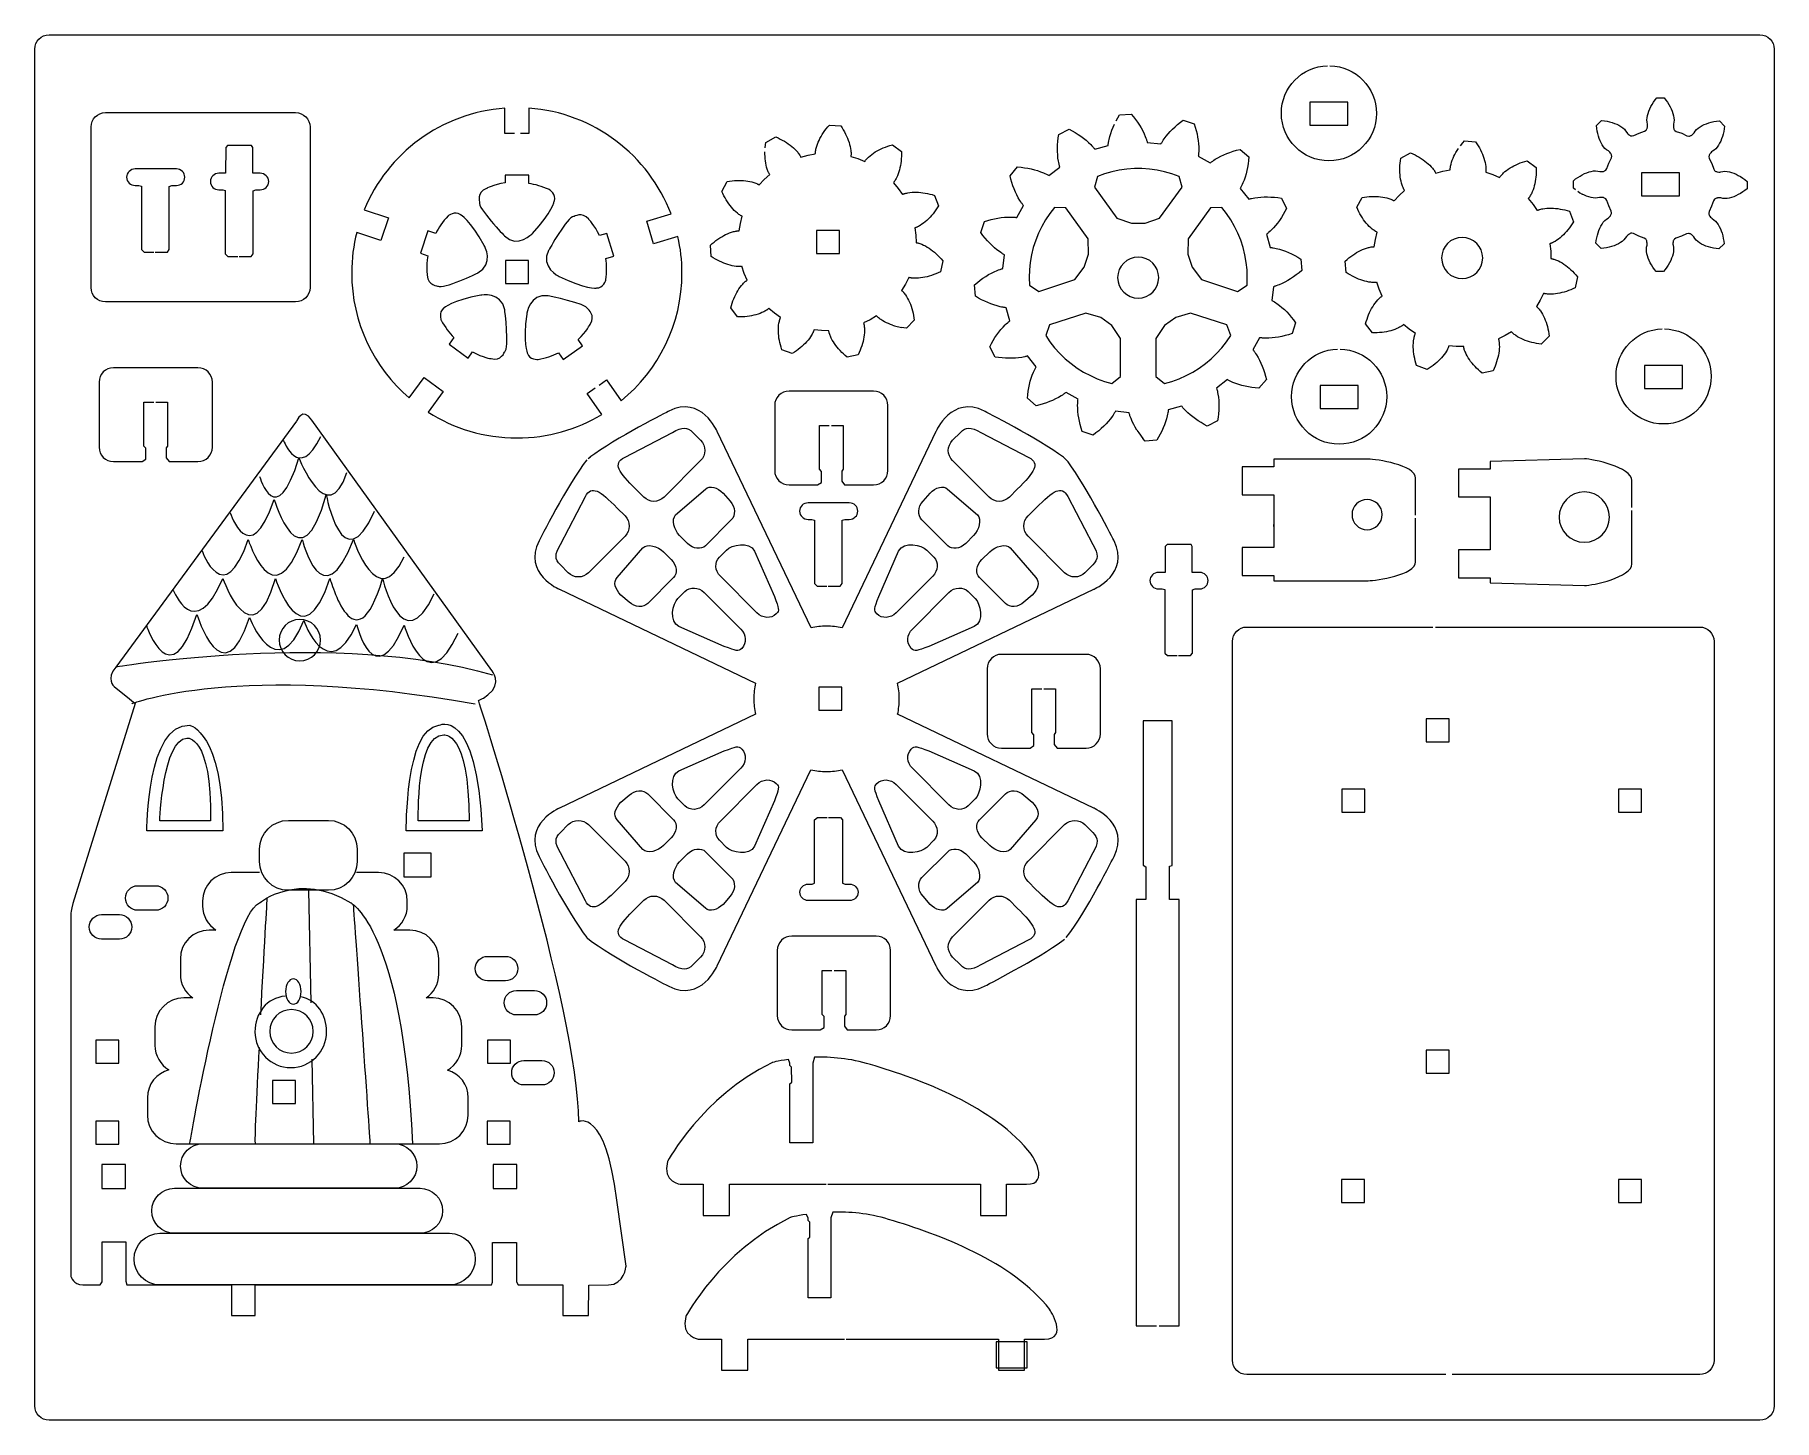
# Model space of a CAD drawing. Header units: centimetres. Extents: x -12.1 to 12.1, y -9.6 to 9.6.
import ezdxf

# ---------------------------------------------------------------- set-up
doc = ezdxf.new("R2010")
doc.units = ezdxf.units.CM
doc.header["$MEASUREMENT"] = 0
doc.layers.add('layer 1', color=7, linetype='Continuous')

msp = doc.modelspace()

# ---------------------------------------------------------------- linework, layer by layer
at = {"layer": 'layer 1', "color": 250, "lineweight": 9}
for points in [[(-12.10028, 9.43703), (-12.10028, 9.54749), (-12.01073, 9.63703), (-11.90028, 9.63703)], [(-11.90028, 9.63703), (-11.90028, 9.63703), (11.90028, 9.63703), (11.90028, 9.63703)], [(11.90028, 9.63703), (12.01074, 9.63703), (12.10028, 9.54749), (12.10028, 9.43703)], [(-12.10028, -9.43703), (-12.10028, -9.43703), (-12.10028, 9.43703), (-12.10028, 9.43703)], [(12.10028, 9.43703), (12.10028, 9.43703), (12.10028, -9.43703), (12.10028, -9.43703)], [(10.42235, 8.69965), (10.42235, 8.69965), (10.44434, 8.73025), (10.44434, 8.73025)], [(10.44434, 8.73025), (10.44434, 8.73025), (10.4684, 8.76045), (10.4684, 8.76045)], [(10.4684, 8.76045), (10.4684, 8.76045), (10.57029, 8.76005), (10.57029, 8.76005)], [(10.57029, 8.76005), (10.57029, 8.76005), (10.59412, 8.72967), (10.59412, 8.72967)], [(10.59412, 8.72967), (10.59412, 8.72967), (10.61587, 8.6989), (10.61587, 8.6989)], [(-5.55864, 8.61636), (-6.44543, 8.55335), (-7.19289, 7.98726), (-7.51753, 7.20186)], [(-3.24724, 7.14493), (-3.55865, 7.96004), (-4.32055, 8.55229), (-5.22864, 8.6168)], [(2.99266, 8.52225), (2.99266, 8.52225), (3.15281, 8.53486), (3.15281, 8.53486)], [(3.15281, 8.53486), (3.15281, 8.53486), (3.18464, 8.49677), (3.18464, 8.49677)], [(3.18464, 8.49677), (3.18464, 8.49677), (3.21454, 8.45823), (3.21454, 8.45823)], [(10.32861, 8.45242), (10.32861, 8.45242), (10.33107, 8.48249), (10.33107, 8.48249)], [(10.33107, 8.48249), (10.33107, 8.48249), (10.33673, 8.51309), (10.33673, 8.51309)], [(10.33673, 8.51309), (10.33673, 8.51309), (10.34512, 8.54402), (10.34512, 8.54402)], [(10.34512, 8.54402), (10.34512, 8.54402), (10.356, 8.57517), (10.356, 8.57517)], [(10.356, 8.57517), (10.356, 8.57517), (10.36925, 8.60641), (10.36925, 8.60641)], [(10.36925, 8.60641), (10.36925, 8.60641), (10.38476, 8.63763), (10.38476, 8.63763)], [(10.38476, 8.63763), (10.38476, 8.63763), (10.40248, 8.66875), (10.40248, 8.66875)], [(10.40248, 8.66875), (10.40248, 8.66875), (10.42235, 8.69965), (10.42235, 8.69965)], [(10.61587, 8.6989), (10.61587, 8.6989), (10.6355, 8.66784), (10.6355, 8.66784)], [(10.6355, 8.66784), (10.6355, 8.66784), (10.65297, 8.63659), (10.65297, 8.63659)], [(10.65297, 8.63659), (10.65297, 8.63659), (10.66825, 8.60525), (10.66825, 8.60525)], [(10.66825, 8.60525), (10.66825, 8.60525), (10.68125, 8.57391), (10.68125, 8.57391)], [(10.68125, 8.57391), (10.68125, 8.57391), (10.69189, 8.54268), (10.69189, 8.54268)], [(10.69189, 8.54268), (10.69189, 8.54268), (10.70004, 8.51168), (10.70004, 8.51168)], [(10.70004, 8.51168), (10.70004, 8.51168), (10.70547, 8.48104), (10.70547, 8.48104)], [(10.70547, 8.48104), (10.70547, 8.48104), (10.70769, 8.45095), (10.70769, 8.45095)], [(-1.16077, 8.22286), (-1.16077, 8.22286), (-1.1444, 8.24991), (-1.1444, 8.24991)], [(-1.1444, 8.24991), (-1.1444, 8.24991), (-1.12674, 8.27681), (-1.12674, 8.27681)], [(-1.12674, 8.27681), (-1.12674, 8.27681), (-1.10779, 8.3035), (-1.10779, 8.3035)], [(-1.10779, 8.3035), (-1.10779, 8.3035), (-1.08759, 8.32996), (-1.08759, 8.32996)], [(-1.08759, 8.32996), (-1.08759, 8.32996), (-1.06614, 8.35615), (-1.06614, 8.35615)], [(-1.06614, 8.35615), (-1.06614, 8.35615), (-1.04348, 8.38203), (-1.04348, 8.38203)], [(-1.04348, 8.38203), (-1.04348, 8.38203), (-0.88788, 8.37164), (-0.88788, 8.37164)], [(-0.88788, 8.37164), (-0.88788, 8.37164), (-0.86885, 8.34297), (-0.86885, 8.34297)], [(-0.86885, 8.34297), (-0.86885, 8.34297), (-0.85108, 8.31416), (-0.85108, 8.31416)], [(-0.85108, 8.31416), (-0.85108, 8.31416), (-0.83457, 8.28526), (-0.83457, 8.28526)], [(-0.83457, 8.28526), (-0.83457, 8.28526), (-0.81934, 8.25628), (-0.81934, 8.25628)], [(-0.81934, 8.25628), (-0.81934, 8.25628), (-0.80541, 8.22727), (-0.80541, 8.22727)], [(2.13905, 8.20188), (2.13905, 8.20188), (2.14629, 8.25099), (2.14629, 8.25099)], [(2.14629, 8.25099), (2.14629, 8.25099), (2.28943, 8.32392), (2.28943, 8.32392)], [(2.28943, 8.32392), (2.28943, 8.32392), (2.33341, 8.30091), (2.33341, 8.30091)], [(2.33341, 8.30091), (2.33341, 8.30091), (2.37578, 8.27675), (2.37578, 8.27675)], [(2.37578, 8.27675), (2.37578, 8.27675), (2.41648, 8.25147), (2.41648, 8.25147)], [(2.41648, 8.25147), (2.41648, 8.25147), (2.45545, 8.2251), (2.45545, 8.2251)], [(2.85712, 8.22325), (2.85712, 8.22325), (2.87015, 8.26576), (2.87015, 8.26576)], [(2.87015, 8.26576), (2.87015, 8.26576), (2.88538, 8.30845), (2.88538, 8.30845)], [(2.88538, 8.30845), (2.88538, 8.30845), (2.90274, 8.35125), (2.90274, 8.35125)], [(2.90274, 8.35125), (2.90274, 8.35125), (2.92219, 8.39409), (2.92219, 8.39409)], [(3.21454, 8.45823), (3.21454, 8.45823), (3.24246, 8.4193), (3.24246, 8.4193)], [(3.24246, 8.4193), (3.24246, 8.4193), (3.26837, 8.38002), (3.26837, 8.38002)], [(3.26837, 8.38002), (3.26837, 8.38002), (3.29222, 8.34047), (3.29222, 8.34047)], [(3.29222, 8.34047), (3.29222, 8.34047), (3.31394, 8.30069), (3.31394, 8.30069)], [(3.31394, 8.30069), (3.31394, 8.30069), (3.33346, 8.26074), (3.33346, 8.26074)], [(3.33346, 8.26074), (3.33346, 8.26074), (3.35068, 8.22069), (3.35068, 8.22069)], [(3.63877, 8.2246), (3.63877, 8.2246), (3.66708, 8.25889), (3.66708, 8.25889)], [(3.66708, 8.25889), (3.66708, 8.25889), (3.69748, 8.2925), (3.69748, 8.2925)], [(3.69748, 8.2925), (3.69748, 8.2925), (3.72991, 8.3254), (3.72991, 8.3254)], [(3.72991, 8.3254), (3.72991, 8.3254), (3.76426, 8.35754), (3.76426, 8.35754)], [(3.76426, 8.35754), (3.76426, 8.35754), (3.80051, 8.38888), (3.80051, 8.38888)], [(3.80051, 8.38888), (3.80051, 8.38888), (3.83857, 8.41937), (3.83857, 8.41937)], [(3.83857, 8.41937), (3.83857, 8.41937), (3.87842, 8.44898), (3.87842, 8.44898)], [(3.87842, 8.44898), (3.87842, 8.44898), (4.0312, 8.39933), (4.0312, 8.39933)], [(4.0312, 8.39933), (4.0312, 8.39933), (4.04603, 8.35197), (4.04603, 8.35197)], [(4.04603, 8.35197), (4.04603, 8.35197), (4.05891, 8.30492), (4.05891, 8.30492)], [(4.05891, 8.30492), (4.05891, 8.30492), (4.06981, 8.25826), (4.06981, 8.25826)], [(4.06981, 8.25826), (4.06981, 8.25826), (4.07871, 8.21206), (4.07871, 8.21206)], [(9.62708, 8.37364), (9.62708, 8.37364), (9.6994, 8.44541), (9.6994, 8.44541)], [(9.63142, 8.33527), (9.63142, 8.33527), (9.62708, 8.37364), (9.62708, 8.37364)], [(9.63751, 8.29809), (9.63751, 8.29809), (9.63142, 8.33527), (9.63142, 8.33527)], [(9.64531, 8.26218), (9.64531, 8.26218), (9.63751, 8.29809), (9.63751, 8.29809)], [(9.65478, 8.22765), (9.65478, 8.22765), (9.64531, 8.26218), (9.64531, 8.26218)], [(9.6994, 8.44541), (9.6994, 8.44541), (9.73774, 8.44077), (9.73774, 8.44077)], [(9.73774, 8.44077), (9.73774, 8.44077), (9.77487, 8.43439), (9.77487, 8.43439)], [(9.77487, 8.43439), (9.77487, 8.43439), (9.81072, 8.42631), (9.81072, 8.42631)], [(9.81072, 8.42631), (9.81072, 8.42631), (9.84517, 8.41657), (9.84517, 8.41657)], [(9.84517, 8.41657), (9.84517, 8.41657), (9.87813, 8.40521), (9.87813, 8.40521)], [(9.87813, 8.40521), (9.87813, 8.40521), (9.90948, 8.39224), (9.90948, 8.39224)], [(9.90948, 8.39224), (9.90948, 8.39224), (9.9391, 8.37769), (9.9391, 8.37769)], [(9.9391, 8.37769), (9.9391, 8.37769), (9.96678, 8.36153), (9.96678, 8.36153)], [(9.96678, 8.36153), (9.96678, 8.36153), (9.99228, 8.3437), (9.99228, 8.3437)], [(9.99228, 8.3437), (9.99228, 8.3437), (10.01513, 8.324), (10.01513, 8.324)], [(10.01513, 8.324), (10.01513, 8.324), (10.03331, 8.30123), (10.03331, 8.30123)], [(10.03331, 8.30123), (10.03331, 8.30123), (10.04942, 8.27712), (10.04942, 8.27712)], [(10.04942, 8.27712), (10.04942, 8.27712), (10.05878, 8.2659), (10.05878, 8.2659)], [(10.05878, 8.2659), (10.05878, 8.2659), (10.06923, 8.25537), (10.06923, 8.25537)], [(10.06923, 8.25537), (10.06923, 8.25537), (10.08106, 8.24568), (10.08106, 8.24568)], [(10.08106, 8.24568), (10.08106, 8.24568), (10.08767, 8.24126), (10.08767, 8.24126)], [(10.08767, 8.24126), (10.08767, 8.24126), (10.09488, 8.23718), (10.09488, 8.23718)], [(10.09488, 8.23718), (10.09488, 8.23718), (10.10291, 8.23359), (10.10291, 8.23359)], [(10.10291, 8.23359), (10.10291, 8.23359), (10.11216, 8.23067), (10.11216, 8.23067)], [(10.11216, 8.23067), (10.11216, 8.23067), (10.12365, 8.229), (10.12365, 8.229)], [(10.12365, 8.229), (10.12365, 8.229), (10.14798, 8.23425), (10.14798, 8.23425)], [(10.14798, 8.23425), (10.14798, 8.23425), (10.22085, 8.26863), (10.22085, 8.26863)], [(10.22085, 8.26863), (10.22085, 8.26863), (10.29691, 8.29526), (10.29691, 8.29526)], [(10.29691, 8.29526), (10.29691, 8.29526), (10.31792, 8.30858), (10.31792, 8.30858)], [(10.31792, 8.30858), (10.31792, 8.30858), (10.32494, 8.31784), (10.32494, 8.31784)], [(10.32494, 8.31784), (10.32494, 8.31784), (10.32949, 8.32641), (10.32949, 8.32641)], [(10.33163, 8.42344), (10.33163, 8.42344), (10.32861, 8.45242), (10.32861, 8.45242)], [(10.32949, 8.32641), (10.32949, 8.32641), (10.33268, 8.33461), (10.33268, 8.33461)], [(10.33705, 8.39496), (10.33705, 8.39496), (10.33163, 8.42344), (10.33163, 8.42344)], [(10.33268, 8.33461), (10.33268, 8.33461), (10.33497, 8.34257), (10.33497, 8.34257)], [(10.33497, 8.34257), (10.33497, 8.34257), (10.33657, 8.35036), (10.33657, 8.35036)], [(10.33657, 8.35036), (10.33657, 8.35036), (10.33821, 8.36556), (10.33821, 8.36556)], [(10.33826, 8.38039), (10.33826, 8.38039), (10.33705, 8.39496), (10.33705, 8.39496)], [(10.33821, 8.36556), (10.33821, 8.36556), (10.33826, 8.38039), (10.33826, 8.38039)], [(10.69748, 8.379), (10.69748, 8.379), (10.69741, 8.36416), (10.69741, 8.36416)], [(10.69741, 8.36416), (10.69741, 8.36416), (10.69894, 8.34895), (10.69894, 8.34895)], [(10.69879, 8.39355), (10.69879, 8.39355), (10.69748, 8.379), (10.69748, 8.379)], [(10.70445, 8.42199), (10.70445, 8.42199), (10.69879, 8.39355), (10.69879, 8.39355)], [(10.69894, 8.34895), (10.69894, 8.34895), (10.70048, 8.34115), (10.70048, 8.34115)], [(10.70048, 8.34115), (10.70048, 8.34115), (10.7027, 8.33317), (10.7027, 8.33317)], [(10.7027, 8.33317), (10.7027, 8.33317), (10.70583, 8.32495), (10.70583, 8.32495)], [(10.70769, 8.45095), (10.70769, 8.45095), (10.70445, 8.42199), (10.70445, 8.42199)], [(10.70583, 8.32495), (10.70583, 8.32495), (10.71031, 8.31635), (10.71031, 8.31635)], [(10.71031, 8.31635), (10.71031, 8.31635), (10.71726, 8.30704), (10.71726, 8.30704)], [(10.71726, 8.30704), (10.71726, 8.30704), (10.73816, 8.29355), (10.73816, 8.29355)], [(10.73816, 8.29355), (10.73816, 8.29355), (10.81401, 8.26633), (10.81401, 8.26633)], [(10.81401, 8.26633), (10.81401, 8.26633), (10.88663, 8.23138), (10.88663, 8.23138)], [(10.88663, 8.23138), (10.88663, 8.23138), (10.9109, 8.22595), (10.9109, 8.22595)], [(10.92241, 8.22753), (10.92241, 8.22753), (10.93168, 8.23037), (10.93168, 8.23037)], [(10.93168, 8.23037), (10.93168, 8.23037), (10.93974, 8.23391), (10.93974, 8.23391)], [(10.93974, 8.23391), (10.93974, 8.23391), (10.94698, 8.23792), (10.94698, 8.23792)], [(10.94698, 8.23792), (10.94698, 8.23792), (10.95362, 8.2423), (10.95362, 8.2423)], [(10.95362, 8.2423), (10.95362, 8.2423), (10.96553, 8.25189), (10.96553, 8.25189)], [(10.96553, 8.25189), (10.96553, 8.25189), (10.97606, 8.26234), (10.97606, 8.26234)], [(10.97606, 8.26234), (10.97606, 8.26234), (10.9855, 8.27349), (10.9855, 8.27349)], [(10.9855, 8.27349), (10.9855, 8.27349), (11.0018, 8.29747), (11.0018, 8.29747)], [(11.0018, 8.29747), (11.0018, 8.29747), (11.02016, 8.3201), (11.02016, 8.3201)], [(11.02016, 8.3201), (11.02016, 8.3201), (11.04317, 8.33962), (11.04317, 8.33962)], [(11.04317, 8.33962), (11.04317, 8.33962), (11.0688, 8.35726), (11.0688, 8.35726)], [(11.0688, 8.35726), (11.0688, 8.35726), (11.09661, 8.3732), (11.09661, 8.3732)], [(11.09661, 8.3732), (11.09661, 8.3732), (11.12633, 8.38753), (11.12633, 8.38753)], [(11.12633, 8.38753), (11.12633, 8.38753), (11.15779, 8.40025), (11.15779, 8.40025)], [(11.15779, 8.40025), (11.15779, 8.40025), (11.19083, 8.41135), (11.19083, 8.41135)], [(11.19083, 8.41135), (11.19083, 8.41135), (11.22536, 8.42083), (11.22536, 8.42083)], [(11.22536, 8.42083), (11.22536, 8.42083), (11.26127, 8.42863), (11.26127, 8.42863)], [(11.26127, 8.42863), (11.26127, 8.42863), (11.29845, 8.43472), (11.29845, 8.43472)], [(11.29845, 8.43472), (11.29845, 8.43472), (11.33682, 8.43906), (11.33682, 8.43906)], [(11.33682, 8.43906), (11.33682, 8.43906), (11.40859, 8.36673), (11.40859, 8.36673)], [(11.38949, 8.25542), (11.38949, 8.25542), (11.37975, 8.22097), (11.37975, 8.22097)], [(11.39757, 8.29126), (11.39757, 8.29126), (11.38949, 8.25542), (11.38949, 8.25542)], [(11.40395, 8.32839), (11.40395, 8.32839), (11.39757, 8.29126), (11.39757, 8.29126)], [(11.40859, 8.36673), (11.40859, 8.36673), (11.40395, 8.32839), (11.40395, 8.32839)], [(-1.94144, 7.97452), (-1.94144, 7.97452), (-1.94111, 8.0067), (-1.94111, 8.0067)], [(-1.92796, 8.14023), (-1.92796, 8.14023), (-1.79145, 8.21561), (-1.79145, 8.21561)], [(-1.79145, 8.21561), (-1.79145, 8.21561), (-1.75994, 8.20178), (-1.75994, 8.20178)], [(-1.75994, 8.20178), (-1.75994, 8.20178), (-1.72941, 8.18716), (-1.72941, 8.18716)], [(-1.72941, 8.18716), (-1.72941, 8.18716), (-1.6999, 8.17176), (-1.6999, 8.17176)], [(-1.6999, 8.17176), (-1.6999, 8.17176), (-1.67142, 8.15562), (-1.67142, 8.15562)], [(-1.67142, 8.15562), (-1.67142, 8.15562), (-1.64402, 8.13875), (-1.64402, 8.13875)], [(-1.64402, 8.13875), (-1.64402, 8.13875), (-1.61772, 8.12119), (-1.61772, 8.12119)], [(-1.61772, 8.12119), (-1.61772, 8.12119), (-1.59258, 8.10295), (-1.59258, 8.10295)], [(-1.59258, 8.10295), (-1.59258, 8.10295), (-1.56864, 8.08405), (-1.56864, 8.08405)], [(-1.56864, 8.08405), (-1.56864, 8.08405), (-1.54594, 8.06452), (-1.54594, 8.06452)], [(-1.54594, 8.06452), (-1.54594, 8.06452), (-1.52455, 8.04436), (-1.52455, 8.04436)], [(-1.52455, 8.04436), (-1.52455, 8.04436), (-1.50455, 8.0236), (-1.50455, 8.0236)], [(-1.50455, 8.0236), (-1.50455, 8.0236), (-1.48605, 8.00221), (-1.48605, 8.00221)], [(-1.48605, 8.00221), (-1.48605, 8.00221), (-1.47741, 7.99129), (-1.47741, 7.99129)], [(-1.47741, 7.99129), (-1.47741, 7.99129), (-1.46921, 7.9802), (-1.46921, 7.9802)], [(-1.2407, 7.98537), (-1.2407, 7.98537), (-1.24045, 7.992), (-1.24045, 7.992)], [(-1.24045, 7.992), (-1.24045, 7.992), (-1.24002, 7.99866), (-1.24002, 7.99866)], [(-1.24002, 7.99866), (-1.24002, 7.99866), (-1.23941, 8.00533), (-1.23941, 8.00533)], [(-1.23941, 8.00533), (-1.23941, 8.00533), (-1.23865, 8.01203), (-1.23865, 8.01203)], [(-1.23865, 8.01203), (-1.23865, 8.01203), (-1.23774, 8.01874), (-1.23774, 8.01874)], [(-1.23774, 8.01874), (-1.23774, 8.01874), (-1.2355, 8.0322), (-1.2355, 8.0322)], [(-1.2355, 8.0322), (-1.2355, 8.0322), (-1.23277, 8.04572), (-1.23277, 8.04572)], [(-1.23277, 8.04572), (-1.23277, 8.04572), (-1.22958, 8.05928), (-1.22958, 8.05928)], [(-1.22958, 8.05928), (-1.22958, 8.05928), (-1.22189, 8.08649), (-1.22189, 8.08649)], [(-1.22189, 8.08649), (-1.22189, 8.08649), (-1.21258, 8.11377), (-1.21258, 8.11377)], [(-1.21258, 8.11377), (-1.21258, 8.11377), (-1.20176, 8.1411), (-1.20176, 8.1411)], [(-1.20176, 8.1411), (-1.20176, 8.1411), (-1.18948, 8.16841), (-1.18948, 8.16841)], [(-1.18948, 8.16841), (-1.18948, 8.16841), (-1.17581, 8.19568), (-1.17581, 8.19568)], [(-1.17581, 8.19568), (-1.17581, 8.19568), (-1.16077, 8.22286), (-1.16077, 8.22286)], [(-0.80541, 8.22727), (-0.80541, 8.22727), (-0.79279, 8.19828), (-0.79279, 8.19828)], [(-0.79279, 8.19828), (-0.79279, 8.19828), (-0.7815, 8.16935), (-0.7815, 8.16935)], [(-0.7815, 8.16935), (-0.7815, 8.16935), (-0.77157, 8.14051), (-0.77157, 8.14051)], [(-0.77157, 8.14051), (-0.77157, 8.14051), (-0.76303, 8.1118), (-0.76303, 8.1118)], [(-0.76303, 8.1118), (-0.76303, 8.1118), (-0.75594, 8.08328), (-0.75594, 8.08328)], [(-0.75594, 8.08328), (-0.75594, 8.08328), (-0.75034, 8.055), (-0.75034, 8.055)], [(-0.75034, 8.055), (-0.75034, 8.055), (-0.74634, 8.02701), (-0.74634, 8.02701)], [(-0.74634, 8.02701), (-0.74634, 8.02701), (-0.74497, 8.01314), (-0.74497, 8.01314)], [(-0.74497, 8.01314), (-0.74497, 8.01314), (-0.74407, 7.99939), (-0.74407, 7.99939)], [(-0.74407, 7.99939), (-0.74407, 7.99939), (-0.74364, 7.98574), (-0.74364, 7.98574)], [(-0.45597, 7.97301), (-0.45597, 7.97301), (-0.43209, 7.99014), (-0.43209, 7.99014)], [(-0.43209, 7.99014), (-0.43209, 7.99014), (-0.407, 8.00648), (-0.407, 8.00648)], [(-0.407, 8.00648), (-0.407, 8.00648), (-0.38075, 8.02203), (-0.38075, 8.02203)], [(-0.38075, 8.02203), (-0.38075, 8.02203), (-0.35341, 8.03676), (-0.35341, 8.03676)], [(-0.35341, 8.03676), (-0.35341, 8.03676), (-0.32501, 8.05068), (-0.32501, 8.05068)], [(-0.32501, 8.05068), (-0.32501, 8.05068), (-0.29561, 8.06375), (-0.29561, 8.06375)], [(-0.29561, 8.06375), (-0.29561, 8.06375), (-0.26524, 8.07596), (-0.26524, 8.07596)], [(-0.26524, 8.07596), (-0.26524, 8.07596), (-0.23394, 8.0873), (-0.23394, 8.0873)], [(-0.23394, 8.0873), (-0.23394, 8.0873), (-0.20174, 8.09773), (-0.20174, 8.09773)], [(-0.20174, 8.09773), (-0.20174, 8.09773), (-0.16867, 8.10726), (-0.16867, 8.10726)], [(-0.16867, 8.10726), (-0.16867, 8.10726), (-0.0434, 8.01439), (-0.0434, 8.01439)], [(-0.0434, 8.01439), (-0.0434, 8.01439), (-0.04289, 7.97999), (-0.04289, 7.97999)], [(2.12866, 8.05859), (2.12866, 8.05859), (2.13023, 8.10562), (2.13023, 8.10562)], [(2.129, 8.0124), (2.129, 8.0124), (2.12866, 8.05859), (2.12866, 8.05859)], [(2.13126, 7.96714), (2.13126, 7.96714), (2.129, 8.0124), (2.129, 8.0124)], [(2.13023, 8.10562), (2.13023, 8.10562), (2.13369, 8.1534), (2.13369, 8.1534)], [(2.13369, 8.1534), (2.13369, 8.1534), (2.13905, 8.20188), (2.13905, 8.20188)], [(2.45545, 8.2251), (2.45545, 8.2251), (2.49261, 8.19768), (2.49261, 8.19768)], [(2.49261, 8.19768), (2.49261, 8.19768), (2.5279, 8.16923), (2.5279, 8.16923)], [(2.5279, 8.16923), (2.5279, 8.16923), (2.56122, 8.1398), (2.56122, 8.1398)], [(2.56122, 8.1398), (2.56122, 8.1398), (2.59246, 8.10938), (2.59246, 8.10938)], [(2.59246, 8.10938), (2.59246, 8.10938), (2.60725, 8.09381), (2.60725, 8.09381)], [(2.60725, 8.09381), (2.60725, 8.09381), (2.62147, 8.078), (2.62147, 8.078)], [(2.62147, 8.078), (2.62147, 8.078), (2.62835, 8.07), (2.62835, 8.07)], [(2.62835, 8.07), (2.62835, 8.07), (2.63507, 8.06194), (2.63507, 8.06194)], [(2.63507, 8.06194), (2.63507, 8.06194), (2.64164, 8.05381), (2.64164, 8.05381)], [(2.64164, 8.05381), (2.64164, 8.05381), (2.64803, 8.04563), (2.64803, 8.04563)], [(2.64803, 8.04563), (2.64803, 8.04563), (2.83231, 8.0976), (2.83231, 8.0976)], [(2.83231, 8.0976), (2.83231, 8.0976), (2.83348, 8.10792), (2.83348, 8.10792)], [(2.83348, 8.10792), (2.83348, 8.10792), (2.83484, 8.11828), (2.83484, 8.11828)], [(2.83484, 8.11828), (2.83484, 8.11828), (2.83636, 8.12866), (2.83636, 8.12866)], [(2.83636, 8.12866), (2.83636, 8.12866), (2.83804, 8.13908), (2.83804, 8.13908)], [(2.83804, 8.13908), (2.83804, 8.13908), (2.8419, 8.15999), (2.8419, 8.15999)], [(2.8419, 8.15999), (2.8419, 8.15999), (2.84638, 8.18099), (2.84638, 8.18099)], [(2.84638, 8.18099), (2.84638, 8.18099), (2.85712, 8.22325), (2.85712, 8.22325)], [(3.35068, 8.22069), (3.35068, 8.22069), (3.35839, 8.20064), (3.35839, 8.20064)], [(3.35839, 8.20064), (3.35839, 8.20064), (3.36547, 8.18059), (3.36547, 8.18059)], [(3.36547, 8.18059), (3.36547, 8.18059), (3.36877, 8.17056), (3.36877, 8.17056)], [(3.36877, 8.17056), (3.36877, 8.17056), (3.3719, 8.16055), (3.3719, 8.16055)], [(3.3719, 8.16055), (3.3719, 8.16055), (3.37485, 8.15053), (3.37485, 8.15053)], [(3.37485, 8.15053), (3.37485, 8.15053), (3.37762, 8.14052), (3.37762, 8.14052)], [(3.37762, 8.14052), (3.37762, 8.14052), (3.56776, 8.11801), (3.56776, 8.11801)], [(3.56776, 8.11801), (3.56776, 8.11801), (3.5728, 8.1271), (3.5728, 8.1271)], [(3.5728, 8.1271), (3.5728, 8.1271), (3.57801, 8.13615), (3.57801, 8.13615)], [(3.57801, 8.13615), (3.57801, 8.13615), (3.58339, 8.14516), (3.58339, 8.14516)], [(3.58339, 8.14516), (3.58339, 8.14516), (3.58893, 8.15414), (3.58893, 8.15414)], [(3.58893, 8.15414), (3.58893, 8.15414), (3.6005, 8.17198), (3.6005, 8.17198)], [(3.6005, 8.17198), (3.6005, 8.17198), (3.61267, 8.18968), (3.61267, 8.18968)], [(3.61267, 8.18968), (3.61267, 8.18968), (3.63877, 8.2246), (3.63877, 8.2246)], [(4.07871, 8.21206), (4.07871, 8.21206), (4.08561, 8.16639), (4.08561, 8.16639)], [(4.08561, 8.16639), (4.08561, 8.16639), (4.09045, 8.12133), (4.09045, 8.12133)], [(4.09045, 8.12133), (4.09045, 8.12133), (4.09319, 8.07695), (4.09319, 8.07695)], [(4.0921, 7.99065), (4.0921, 7.99065), (4.09131, 7.98013), (4.09131, 7.98013)], [(4.09323, 8.01189), (4.09323, 8.01189), (4.0921, 7.99065), (4.0921, 7.99065)], [(4.09319, 8.07695), (4.09319, 8.07695), (4.09378, 8.03335), (4.09378, 8.03335)], [(4.09378, 8.03335), (4.09378, 8.03335), (4.09323, 8.01189), (4.09323, 8.01189)], [(4.48421, 7.98497), (4.48421, 7.98497), (4.52825, 8.00152), (4.52825, 8.00152)], [(4.52825, 8.00152), (4.52825, 8.00152), (4.57372, 8.01661), (4.57372, 8.01661)], [(4.57372, 8.01661), (4.57372, 8.01661), (4.62057, 8.03021), (4.62057, 8.03021)], [(4.62057, 8.03021), (4.62057, 8.03021), (4.6687, 8.04231), (4.6687, 8.04231)], [(4.6687, 8.04231), (4.6687, 8.04231), (4.79086, 7.93798), (4.79086, 7.93798)], [(6.90512, 7.91839), (6.90512, 7.91839), (7.04163, 7.99377), (7.04163, 7.99377)], [(7.04163, 7.99377), (7.04163, 7.99377), (7.07314, 7.97994), (7.07314, 7.97994)], [(7.65727, 7.97383), (7.65727, 7.97383), (7.67231, 8.00101), (7.67231, 8.00101)], [(7.67231, 8.00101), (7.67231, 8.00101), (7.68868, 8.02807), (7.68868, 8.02807)], [(7.68868, 8.02807), (7.68868, 8.02807), (7.70634, 8.05496), (7.70634, 8.05496)], [(7.78961, 8.16018), (7.78961, 8.16018), (7.9452, 8.14979), (7.9452, 8.14979)], [(7.9452, 8.14979), (7.9452, 8.14979), (7.96423, 8.12113), (7.96423, 8.12113)], [(7.96423, 8.12113), (7.96423, 8.12113), (7.982, 8.09232), (7.982, 8.09232)], [(7.982, 8.09232), (7.982, 8.09232), (7.99851, 8.06341), (7.99851, 8.06341)], [(7.99851, 8.06341), (7.99851, 8.06341), (8.01374, 8.03443), (8.01374, 8.03443)], [(8.01374, 8.03443), (8.01374, 8.03443), (8.02767, 8.00543), (8.02767, 8.00543)], [(8.02767, 8.00543), (8.02767, 8.00543), (8.04029, 7.97644), (8.04029, 7.97644)], [(9.66589, 8.19461), (9.66589, 8.19461), (9.65478, 8.22765), (9.65478, 8.22765)], [(9.67861, 8.16315), (9.67861, 8.16315), (9.66589, 8.19461), (9.66589, 8.19461)], [(9.69293, 8.13343), (9.69293, 8.13343), (9.67861, 8.16315), (9.67861, 8.16315)], [(9.70888, 8.10562), (9.70888, 8.10562), (9.69293, 8.13343), (9.69293, 8.13343)], [(9.72651, 8.07999), (9.72651, 8.07999), (9.70888, 8.10562), (9.70888, 8.10562)], [(9.74603, 8.05698), (9.74603, 8.05698), (9.72651, 8.07999), (9.72651, 8.07999)], [(9.76866, 8.03862), (9.76866, 8.03862), (9.74603, 8.05698), (9.74603, 8.05698)], [(9.79264, 8.02232), (9.79264, 8.02232), (9.76866, 8.03862), (9.76866, 8.03862)], [(9.80379, 8.01288), (9.80379, 8.01288), (9.79264, 8.02232), (9.79264, 8.02232)], [(9.81425, 8.00235), (9.81425, 8.00235), (9.80379, 8.01288), (9.80379, 8.01288)], [(9.82383, 7.99044), (9.82383, 7.99044), (9.81425, 8.00235), (9.81425, 8.00235)], [(9.82821, 7.9838), (9.82821, 7.9838), (9.82383, 7.99044), (9.82383, 7.99044)], [(10.9109, 8.22595), (10.9109, 8.22595), (10.92241, 8.22753), (10.92241, 8.22753)], [(11.21855, 7.99691), (11.21855, 7.99691), (11.20886, 7.98507), (11.20886, 7.98507)], [(11.22908, 8.00735), (11.22908, 8.00735), (11.21855, 7.99691), (11.21855, 7.99691)], [(11.2403, 8.01671), (11.2403, 8.01671), (11.22908, 8.00735), (11.22908, 8.00735)], [(11.26441, 8.03282), (11.26441, 8.03282), (11.2403, 8.01671), (11.2403, 8.01671)], [(11.28718, 8.051), (11.28718, 8.051), (11.26441, 8.03282), (11.26441, 8.03282)], [(11.30688, 8.07386), (11.30688, 8.07386), (11.28718, 8.051), (11.28718, 8.051)], [(11.32471, 8.09936), (11.32471, 8.09936), (11.30688, 8.07386), (11.30688, 8.07386)], [(11.34087, 8.12704), (11.34087, 8.12704), (11.32471, 8.09936), (11.32471, 8.09936)], [(11.35542, 8.15665), (11.35542, 8.15665), (11.34087, 8.12704), (11.34087, 8.12704)], [(11.36839, 8.188), (11.36839, 8.188), (11.35542, 8.15665), (11.35542, 8.15665)], [(11.37975, 8.22097), (11.37975, 8.22097), (11.36839, 8.188), (11.36839, 8.188)], [(-10.13062, 7.77023), (-10.13062, 7.77023), (-10.70467, 7.77023), (-10.70467, 7.77023)], [(-1.94058, 7.94291), (-1.94058, 7.94291), (-1.94144, 7.97452), (-1.94144, 7.97452)], [(-1.93853, 7.91192), (-1.93853, 7.91192), (-1.94058, 7.94291), (-1.94058, 7.94291)], [(-1.9353, 7.88158), (-1.9353, 7.88158), (-1.93853, 7.91192), (-1.93853, 7.91192)], [(-1.93086, 7.85197), (-1.93086, 7.85197), (-1.9353, 7.88158), (-1.9353, 7.88158)], [(-1.92519, 7.82313), (-1.92519, 7.82313), (-1.93086, 7.85197), (-1.93086, 7.85197)], [(-1.91827, 7.79515), (-1.91827, 7.79515), (-1.92519, 7.82313), (-1.92519, 7.82313)], [(-1.91003, 7.7681), (-1.91003, 7.7681), (-1.91827, 7.79515), (-1.91827, 7.79515)], [(-1.90539, 7.75497), (-1.90539, 7.75497), (-1.91003, 7.7681), (-1.91003, 7.7681)], [(-1.90037, 7.74212), (-1.90037, 7.74212), (-1.90539, 7.75497), (-1.90539, 7.75497)], [(-1.46921, 7.9802), (-1.46921, 7.9802), (-1.46148, 7.96895), (-1.46148, 7.96895)], [(-1.46148, 7.96895), (-1.46148, 7.96895), (-1.45781, 7.96326), (-1.45781, 7.96326)], [(-1.45781, 7.96326), (-1.45781, 7.96326), (-1.45428, 7.95753), (-1.45428, 7.95753)], [(-1.45428, 7.95753), (-1.45428, 7.95753), (-1.45089, 7.95174), (-1.45089, 7.95174)], [(-1.45089, 7.95174), (-1.45089, 7.95174), (-1.44768, 7.9459), (-1.44768, 7.9459)], [(-1.44768, 7.9459), (-1.44768, 7.9459), (-1.44465, 7.93999), (-1.44465, 7.93999)], [(-1.44465, 7.93999), (-1.44465, 7.93999), (-1.44184, 7.93402), (-1.44184, 7.93402)], [(-1.44184, 7.93402), (-1.44184, 7.93402), (-1.34221, 7.9606), (-1.34221, 7.9606)], [(-1.34221, 7.9606), (-1.34221, 7.9606), (-1.24071, 7.97877), (-1.24071, 7.97877)], [(-1.24071, 7.97877), (-1.24071, 7.97877), (-1.2407, 7.98537), (-1.2407, 7.98537)], [(-0.74515, 7.95228), (-0.74515, 7.95228), (-0.74601, 7.94574), (-0.74601, 7.94574)], [(-0.74601, 7.94574), (-0.74601, 7.94574), (-0.64783, 7.91423), (-0.64783, 7.91423)], [(-0.7445, 7.95888), (-0.7445, 7.95888), (-0.74515, 7.95228), (-0.74515, 7.95228)], [(-0.74405, 7.96554), (-0.74405, 7.96554), (-0.7445, 7.95888), (-0.7445, 7.95888)], [(-0.74377, 7.97223), (-0.74377, 7.97223), (-0.74405, 7.96554), (-0.74405, 7.96554)], [(-0.74363, 7.97897), (-0.74363, 7.97897), (-0.74377, 7.97223), (-0.74377, 7.97223)], [(-0.74364, 7.98574), (-0.74364, 7.98574), (-0.74363, 7.97897), (-0.74363, 7.97897)], [(-0.64783, 7.91423), (-0.64783, 7.91423), (-0.55261, 7.87464), (-0.55261, 7.87464)], [(-0.55261, 7.87464), (-0.55261, 7.87464), (-0.54904, 7.88019), (-0.54904, 7.88019)], [(-0.54904, 7.88019), (-0.54904, 7.88019), (-0.54525, 7.88564), (-0.54525, 7.88564)], [(-0.54525, 7.88564), (-0.54525, 7.88564), (-0.54129, 7.891), (-0.54129, 7.891)], [(-0.54129, 7.891), (-0.54129, 7.891), (-0.53717, 7.89629), (-0.53717, 7.89629)], [(-0.53717, 7.89629), (-0.53717, 7.89629), (-0.53291, 7.9015), (-0.53291, 7.9015)], [(-0.53291, 7.9015), (-0.53291, 7.9015), (-0.52851, 7.90666), (-0.52851, 7.90666)], [(-0.52851, 7.90666), (-0.52851, 7.90666), (-0.51935, 7.91678), (-0.51935, 7.91678)], [(-0.51935, 7.91678), (-0.51935, 7.91678), (-0.50975, 7.92667), (-0.50975, 7.92667)], [(-0.50975, 7.92667), (-0.50975, 7.92667), (-0.49973, 7.93636), (-0.49973, 7.93636)], [(-0.49973, 7.93636), (-0.49973, 7.93636), (-0.47855, 7.95508), (-0.47855, 7.95508)], [(-0.47855, 7.95508), (-0.47855, 7.95508), (-0.45597, 7.97301), (-0.45597, 7.97301)], [(-0.07051, 7.75707), (-0.07051, 7.75707), (-0.07885, 7.7283), (-0.07885, 7.7283)], [(-0.06327, 7.7867), (-0.06327, 7.7867), (-0.07051, 7.75707), (-0.07051, 7.75707)], [(-0.05712, 7.81714), (-0.05712, 7.81714), (-0.06327, 7.7867), (-0.06327, 7.7867)], [(-0.05207, 7.84836), (-0.05207, 7.84836), (-0.05712, 7.81714), (-0.05712, 7.81714)], [(-0.04811, 7.88029), (-0.04811, 7.88029), (-0.05207, 7.84836), (-0.05207, 7.84836)], [(-0.04526, 7.9129), (-0.04526, 7.9129), (-0.04811, 7.88029), (-0.04811, 7.88029)], [(-0.04351, 7.94615), (-0.04351, 7.94615), (-0.04526, 7.9129), (-0.04526, 7.9129)], [(-0.04289, 7.97999), (-0.04289, 7.97999), (-0.04351, 7.94615), (-0.04351, 7.94615)], [(1.46816, 7.67648), (1.46816, 7.67648), (1.57249, 7.79863), (1.57249, 7.79863)], [(1.57249, 7.79863), (1.57249, 7.79863), (1.62193, 7.79421), (1.62193, 7.79421)], [(1.62193, 7.79421), (1.62193, 7.79421), (1.67032, 7.7881), (1.67032, 7.7881)], [(1.67032, 7.7881), (1.67032, 7.7881), (1.71759, 7.78032), (1.71759, 7.78032)], [(1.71759, 7.78032), (1.71759, 7.78032), (1.76368, 7.77087), (1.76368, 7.77087)], [(1.76368, 7.77087), (1.76368, 7.77087), (1.80851, 7.75976), (1.80851, 7.75976)], [(1.80851, 7.75976), (1.80851, 7.75976), (1.852, 7.74698), (1.852, 7.74698)], [(1.852, 7.74698), (1.852, 7.74698), (1.89405, 7.73254), (1.89405, 7.73254)], [(2.01029, 7.67876), (2.01029, 7.67876), (2.16065, 7.7973), (2.16065, 7.7973)], [(2.13549, 7.92288), (2.13549, 7.92288), (2.13126, 7.96714), (2.13126, 7.96714)], [(2.14173, 7.87972), (2.14173, 7.87972), (2.13549, 7.92288), (2.13549, 7.92288)], [(2.14563, 7.8586), (2.14563, 7.8586), (2.14173, 7.87972), (2.14173, 7.87972)], [(2.15008, 7.83781), (2.15008, 7.83781), (2.14563, 7.8586), (2.14563, 7.8586)], [(2.1525, 7.82755), (2.1525, 7.82755), (2.15008, 7.83781), (2.15008, 7.83781)], [(2.15507, 7.81736), (2.15507, 7.81736), (2.1525, 7.82755), (2.1525, 7.82755)], [(2.15779, 7.80728), (2.15779, 7.80728), (2.15507, 7.81736), (2.15507, 7.81736)], [(2.16065, 7.7973), (2.16065, 7.7973), (2.15779, 7.80728), (2.15779, 7.80728)], [(2.98811, 7.75387), (2.98811, 7.75387), (2.88461, 7.7319), (2.88461, 7.7319)], [(3.09289, 7.76858), (3.09289, 7.76858), (2.98811, 7.75387), (2.98811, 7.75387)], [(3.19844, 7.77595), (3.19844, 7.77595), (3.09289, 7.76858), (3.09289, 7.76858)], [(3.30425, 7.77595), (3.30425, 7.77595), (3.19844, 7.77595), (3.19844, 7.77595)], [(3.4098, 7.76858), (3.4098, 7.76858), (3.30425, 7.77595), (3.30425, 7.77595)], [(3.51458, 7.75387), (3.51458, 7.75387), (3.4098, 7.76858), (3.4098, 7.76858)], [(3.61808, 7.7319), (3.61808, 7.7319), (3.51458, 7.75387), (3.51458, 7.75387)], [(4.08926, 7.95929), (4.08926, 7.95929), (4.08799, 7.94898), (4.08799, 7.94898)], [(4.08799, 7.94898), (4.08799, 7.94898), (4.25504, 7.85543), (4.25504, 7.85543)], [(4.09036, 7.96968), (4.09036, 7.96968), (4.08926, 7.95929), (4.08926, 7.95929)], [(4.09131, 7.98013), (4.09131, 7.98013), (4.09036, 7.96968), (4.09036, 7.96968)], [(4.25504, 7.85543), (4.25504, 7.85543), (4.26317, 7.8619), (4.26317, 7.8619)], [(4.26317, 7.8619), (4.26317, 7.8619), (4.27145, 7.86826), (4.27145, 7.86826)], [(4.27145, 7.86826), (4.27145, 7.86826), (4.27987, 7.87453), (4.27987, 7.87453)], [(4.27987, 7.87453), (4.27987, 7.87453), (4.28843, 7.8807), (4.28843, 7.8807)], [(4.28843, 7.8807), (4.28843, 7.8807), (4.30594, 7.89276), (4.30594, 7.89276)], [(4.30594, 7.89276), (4.30594, 7.89276), (4.32396, 7.90444), (4.32396, 7.90444)], [(4.32396, 7.90444), (4.32396, 7.90444), (4.36144, 7.92673), (4.36144, 7.92673)], [(4.36144, 7.92673), (4.36144, 7.92673), (4.40071, 7.94757), (4.40071, 7.94757)], [(4.40071, 7.94757), (4.40071, 7.94757), (4.44167, 7.96699), (4.44167, 7.96699)], [(4.44167, 7.96699), (4.44167, 7.96699), (4.48421, 7.98497), (4.48421, 7.98497)], [(4.76309, 7.74679), (4.76309, 7.74679), (4.75198, 7.70196), (4.75198, 7.70196)], [(4.77254, 7.79288), (4.77254, 7.79288), (4.76309, 7.74679), (4.76309, 7.74679)], [(4.78033, 7.84015), (4.78033, 7.84015), (4.77254, 7.79288), (4.77254, 7.79288)], [(4.78644, 7.88854), (4.78644, 7.88854), (4.78033, 7.84015), (4.78033, 7.84015)], [(4.79086, 7.93798), (4.79086, 7.93798), (4.78644, 7.88854), (4.78644, 7.88854)], [(6.89164, 7.75267), (6.89164, 7.75267), (6.89197, 7.78485), (6.89197, 7.78485)], [(6.89251, 7.72107), (6.89251, 7.72107), (6.89164, 7.75267), (6.89164, 7.75267)], [(6.89197, 7.78485), (6.89197, 7.78485), (6.89347, 7.81755), (6.89347, 7.81755)], [(6.89347, 7.81755), (6.89347, 7.81755), (6.89616, 7.85073), (6.89616, 7.85073)], [(6.89616, 7.85073), (6.89616, 7.85073), (6.90004, 7.88436), (6.90004, 7.88436)], [(6.90004, 7.88436), (6.90004, 7.88436), (6.90512, 7.91839), (6.90512, 7.91839)], [(7.07314, 7.97994), (7.07314, 7.97994), (7.10367, 7.96531), (7.10367, 7.96531)], [(7.10367, 7.96531), (7.10367, 7.96531), (7.13318, 7.94992), (7.13318, 7.94992)], [(7.13318, 7.94992), (7.13318, 7.94992), (7.16166, 7.93377), (7.16166, 7.93377)], [(7.16166, 7.93377), (7.16166, 7.93377), (7.18906, 7.91691), (7.18906, 7.91691)], [(7.18906, 7.91691), (7.18906, 7.91691), (7.21536, 7.89934), (7.21536, 7.89934)], [(7.21536, 7.89934), (7.21536, 7.89934), (7.2405, 7.8811), (7.2405, 7.8811)], [(7.2405, 7.8811), (7.2405, 7.8811), (7.26444, 7.86221), (7.26444, 7.86221)], [(7.26444, 7.86221), (7.26444, 7.86221), (7.28714, 7.84268), (7.28714, 7.84268)], [(7.28714, 7.84268), (7.28714, 7.84268), (7.30853, 7.82252), (7.30853, 7.82252)], [(7.30853, 7.82252), (7.30853, 7.82252), (7.32853, 7.80175), (7.32853, 7.80175)], [(7.32853, 7.80175), (7.32853, 7.80175), (7.34703, 7.78037), (7.34703, 7.78037)], [(7.34703, 7.78037), (7.34703, 7.78037), (7.35567, 7.76945), (7.35567, 7.76945)], [(7.35567, 7.76945), (7.35567, 7.76945), (7.36387, 7.75836), (7.36387, 7.75836)], [(7.36387, 7.75836), (7.36387, 7.75836), (7.3716, 7.74711), (7.3716, 7.74711)], [(7.3716, 7.74711), (7.3716, 7.74711), (7.37527, 7.74142), (7.37527, 7.74142)], [(7.49087, 7.73876), (7.49087, 7.73876), (7.59238, 7.75693), (7.59238, 7.75693)], [(7.59238, 7.76353), (7.59238, 7.76353), (7.59263, 7.77016), (7.59263, 7.77016)], [(7.59238, 7.75693), (7.59238, 7.75693), (7.59238, 7.76353), (7.59238, 7.76353)], [(7.59263, 7.77016), (7.59263, 7.77016), (7.59306, 7.77681), (7.59306, 7.77681)], [(7.59306, 7.77681), (7.59306, 7.77681), (7.59367, 7.78349), (7.59367, 7.78349)], [(7.59367, 7.78349), (7.59367, 7.78349), (7.59444, 7.79018), (7.59444, 7.79018)], [(7.59444, 7.79018), (7.59444, 7.79018), (7.59534, 7.79689), (7.59534, 7.79689)], [(7.59534, 7.79689), (7.59534, 7.79689), (7.59758, 7.81036), (7.59758, 7.81036)], [(7.59758, 7.81036), (7.59758, 7.81036), (7.60031, 7.82388), (7.60031, 7.82388)], [(7.60031, 7.82388), (7.60031, 7.82388), (7.6035, 7.83743), (7.6035, 7.83743)], [(7.6035, 7.83743), (7.6035, 7.83743), (7.61119, 7.86464), (7.61119, 7.86464)], [(7.61119, 7.86464), (7.61119, 7.86464), (7.6205, 7.89193), (7.6205, 7.89193)], [(7.6205, 7.89193), (7.6205, 7.89193), (7.63132, 7.91925), (7.63132, 7.91925)], [(7.63132, 7.91925), (7.63132, 7.91925), (7.6436, 7.94656), (7.6436, 7.94656)], [(7.6436, 7.94656), (7.6436, 7.94656), (7.65727, 7.97383), (7.65727, 7.97383)], [(8.04029, 7.97644), (8.04029, 7.97644), (8.05158, 7.9475), (8.05158, 7.9475)], [(8.05158, 7.9475), (8.05158, 7.9475), (8.06151, 7.91866), (8.06151, 7.91866)], [(8.06151, 7.91866), (8.06151, 7.91866), (8.07005, 7.88996), (8.07005, 7.88996)], [(8.07005, 7.88996), (8.07005, 7.88996), (8.07714, 7.86143), (8.07714, 7.86143)], [(8.07714, 7.86143), (8.07714, 7.86143), (8.08274, 7.83315), (8.08274, 7.83315)], [(8.08274, 7.83315), (8.08274, 7.83315), (8.08674, 7.80516), (8.08674, 7.80516)], [(8.08674, 7.80516), (8.08674, 7.80516), (8.08811, 7.7913), (8.08811, 7.7913)], [(8.08811, 7.7913), (8.08811, 7.7913), (8.08902, 7.77754), (8.08902, 7.77754)], [(8.08902, 7.77754), (8.08902, 7.77754), (8.08944, 7.7639), (8.08944, 7.7639)], [(8.08931, 7.75039), (8.08931, 7.75039), (8.08903, 7.74369), (8.08903, 7.74369)], [(8.08945, 7.75712), (8.08945, 7.75712), (8.08931, 7.75039), (8.08931, 7.75039)], [(8.08944, 7.7639), (8.08944, 7.7639), (8.08945, 7.75712), (8.08945, 7.75712)], [(8.35453, 7.73324), (8.35453, 7.73324), (8.37711, 7.75117), (8.37711, 7.75117)], [(8.37711, 7.75117), (8.37711, 7.75117), (8.40099, 7.7683), (8.40099, 7.7683)], [(8.40099, 7.7683), (8.40099, 7.7683), (8.42608, 7.78464), (8.42608, 7.78464)], [(8.42608, 7.78464), (8.42608, 7.78464), (8.45233, 7.80019), (8.45233, 7.80019)], [(8.45233, 7.80019), (8.45233, 7.80019), (8.47967, 7.81492), (8.47967, 7.81492)], [(8.47967, 7.81492), (8.47967, 7.81492), (8.50807, 7.82883), (8.50807, 7.82883)], [(8.50807, 7.82883), (8.50807, 7.82883), (8.53747, 7.84191), (8.53747, 7.84191)], [(8.53747, 7.84191), (8.53747, 7.84191), (8.56784, 7.85412), (8.56784, 7.85412)], [(8.56784, 7.85412), (8.56784, 7.85412), (8.59914, 7.86545), (8.59914, 7.86545)], [(8.59914, 7.86545), (8.59914, 7.86545), (8.63134, 7.87589), (8.63134, 7.87589)], [(8.63134, 7.87589), (8.63134, 7.87589), (8.66441, 7.88541), (8.66441, 7.88541)], [(8.66441, 7.88541), (8.66441, 7.88541), (8.78968, 7.79255), (8.78968, 7.79255)], [(8.79019, 7.75815), (8.79019, 7.75815), (8.78957, 7.72431), (8.78957, 7.72431)], [(8.78968, 7.79255), (8.78968, 7.79255), (8.79019, 7.75815), (8.79019, 7.75815)], [(9.58509, 7.74229), (9.58509, 7.74229), (9.61518, 7.74451), (9.61518, 7.74451)], [(9.61518, 7.74451), (9.61518, 7.74451), (9.64414, 7.74127), (9.64414, 7.74127)], [(9.74119, 7.74265), (9.74119, 7.74265), (9.74979, 7.74713), (9.74979, 7.74713)], [(9.74979, 7.74713), (9.74979, 7.74713), (9.7591, 7.75408), (9.7591, 7.75408)], [(9.7591, 7.75408), (9.7591, 7.75408), (9.77258, 7.77498), (9.77258, 7.77498)], [(9.77258, 7.77498), (9.77258, 7.77498), (9.7998, 7.85083), (9.7998, 7.85083)], [(9.7998, 7.85083), (9.7998, 7.85083), (9.83475, 7.92345), (9.83475, 7.92345)], [(9.83223, 7.97656), (9.83223, 7.97656), (9.82821, 7.9838), (9.82821, 7.9838)], [(9.83576, 7.9685), (9.83576, 7.9685), (9.83223, 7.97656), (9.83223, 7.97656)], [(9.83475, 7.92345), (9.83475, 7.92345), (9.84019, 7.94772), (9.84019, 7.94772)], [(9.8386, 7.95923), (9.8386, 7.95923), (9.83576, 7.9685), (9.83576, 7.9685)], [(9.84019, 7.94772), (9.84019, 7.94772), (9.8386, 7.95923), (9.8386, 7.95923)], [(11.19385, 7.95398), (11.19385, 7.95398), (11.19218, 7.94248), (11.19218, 7.94248)], [(11.19218, 7.94248), (11.19218, 7.94248), (11.19743, 7.91816), (11.19743, 7.91816)], [(11.19677, 7.96322), (11.19677, 7.96322), (11.19385, 7.95398), (11.19385, 7.95398)], [(11.20037, 7.97125), (11.20037, 7.97125), (11.19677, 7.96322), (11.19677, 7.96322)], [(11.19743, 7.91816), (11.19743, 7.91816), (11.23182, 7.84528), (11.23182, 7.84528)], [(11.20444, 7.97847), (11.20444, 7.97847), (11.20037, 7.97125), (11.20037, 7.97125)], [(11.20886, 7.98507), (11.20886, 7.98507), (11.20444, 7.97847), (11.20444, 7.97847)], [(11.23182, 7.84528), (11.23182, 7.84528), (11.25844, 7.76922), (11.25844, 7.76922)], [(11.25844, 7.76922), (11.25844, 7.76922), (11.27177, 7.74821), (11.27177, 7.74821)], [(11.27177, 7.74821), (11.27177, 7.74821), (11.28102, 7.7412), (11.28102, 7.7412)], [(-4.94128, 7.48335), (-5.04297, 7.52765), (-5.13873, 7.5547), (-5.22711, 7.56994)], [(-2.5413, 7.45863), (-2.5413, 7.45863), (-2.46722, 7.59585), (-2.46722, 7.59585)], [(-2.46722, 7.59585), (-2.46722, 7.59585), (-2.43324, 7.60125), (-2.43324, 7.60125)], [(-2.43324, 7.60125), (-2.43324, 7.60125), (-2.39965, 7.60545), (-2.39965, 7.60545)], [(-2.39965, 7.60545), (-2.39965, 7.60545), (-2.3665, 7.60845), (-2.3665, 7.60845)], [(-2.3665, 7.60845), (-2.3665, 7.60845), (-2.33381, 7.61027), (-2.33381, 7.61027)], [(-2.33381, 7.61027), (-2.33381, 7.61027), (-2.30164, 7.6109), (-2.30164, 7.6109)], [(-2.30164, 7.6109), (-2.30164, 7.6109), (-2.27003, 7.61034), (-2.27003, 7.61034)], [(-2.27003, 7.61034), (-2.27003, 7.61034), (-2.23901, 7.60858), (-2.23901, 7.60858)], [(-2.23901, 7.60858), (-2.23901, 7.60858), (-2.20865, 7.60563), (-2.20865, 7.60563)], [(-2.20865, 7.60563), (-2.20865, 7.60563), (-2.17899, 7.60148), (-2.17899, 7.60148)], [(-2.17899, 7.60148), (-2.17899, 7.60148), (-2.1501, 7.59608), (-2.1501, 7.59608)], [(-2.1501, 7.59608), (-2.1501, 7.59608), (-2.12205, 7.58942), (-2.12205, 7.58942)], [(-2.12205, 7.58942), (-2.12205, 7.58942), (-2.09493, 7.58143), (-2.09493, 7.58143)], [(-2.09493, 7.58143), (-2.09493, 7.58143), (-2.08176, 7.57692), (-2.08176, 7.57692)], [(-2.08176, 7.57692), (-2.08176, 7.57692), (-2.06886, 7.57203), (-2.06886, 7.57203)], [(-2.06886, 7.57203), (-2.06886, 7.57203), (-2.05628, 7.56674), (-2.05628, 7.56674)], [(-2.05628, 7.56674), (-2.05628, 7.56674), (-2.05011, 7.56394), (-2.05011, 7.56394)], [(-2.05011, 7.56394), (-2.05011, 7.56394), (-2.04404, 7.56102), (-2.04404, 7.56102)], [(-2.04404, 7.56102), (-2.04404, 7.56102), (-2.03807, 7.55798), (-2.03807, 7.55798)], [(-2.03807, 7.55798), (-2.03807, 7.55798), (-2.0322, 7.55481), (-2.0322, 7.55481)], [(-2.0322, 7.55481), (-2.0322, 7.55481), (-2.02646, 7.55148), (-2.02646, 7.55148)], [(-2.02646, 7.55148), (-2.02646, 7.55148), (-2.02087, 7.54797), (-2.02087, 7.54797)], [(-2.02087, 7.54797), (-2.02087, 7.54797), (-1.95143, 7.62419), (-1.95143, 7.62419)], [(-1.95143, 7.62419), (-1.95143, 7.62419), (-1.87586, 7.69436), (-1.87586, 7.69436)], [(-1.89497, 7.72959), (-1.89497, 7.72959), (-1.90037, 7.74212), (-1.90037, 7.74212)], [(-1.89211, 7.72345), (-1.89211, 7.72345), (-1.89497, 7.72959), (-1.89497, 7.72959)], [(-1.88913, 7.7174), (-1.88913, 7.7174), (-1.89211, 7.72345), (-1.89211, 7.72345)], [(-1.88603, 7.71146), (-1.88603, 7.71146), (-1.88913, 7.7174), (-1.88913, 7.7174)], [(-1.8828, 7.70562), (-1.8828, 7.70562), (-1.88603, 7.71146), (-1.88603, 7.71146)], [(-1.87942, 7.69992), (-1.87942, 7.69992), (-1.8828, 7.70562), (-1.8828, 7.70562)], [(-1.87586, 7.69436), (-1.87586, 7.69436), (-1.87942, 7.69992), (-1.87942, 7.69992)], [(-0.15004, 7.58444), (-0.15004, 7.58444), (-0.15431, 7.5794), (-0.15431, 7.5794)], [(-0.15431, 7.5794), (-0.15431, 7.5794), (-0.08875, 7.49982), (-0.08875, 7.49982)], [(-0.14593, 7.58965), (-0.14593, 7.58965), (-0.15004, 7.58444), (-0.15004, 7.58444)], [(-0.14196, 7.595), (-0.14196, 7.595), (-0.14593, 7.58965), (-0.14593, 7.58965)], [(-0.1381, 7.60048), (-0.1381, 7.60048), (-0.14196, 7.595), (-0.14196, 7.595)], [(-0.13434, 7.60608), (-0.13434, 7.60608), (-0.1381, 7.60048), (-0.1381, 7.60048)], [(-0.1307, 7.61178), (-0.1307, 7.61178), (-0.13434, 7.60608), (-0.13434, 7.60608)], [(-0.12367, 7.62348), (-0.12367, 7.62348), (-0.1307, 7.61178), (-0.1307, 7.61178)], [(-0.11699, 7.63555), (-0.11699, 7.63555), (-0.12367, 7.62348), (-0.12367, 7.62348)], [(-0.11065, 7.64795), (-0.11065, 7.64795), (-0.11699, 7.63555), (-0.11699, 7.63555)], [(-0.09888, 7.67366), (-0.09888, 7.67366), (-0.11065, 7.64795), (-0.11065, 7.64795)], [(-0.0883, 7.70048), (-0.0883, 7.70048), (-0.09888, 7.67366), (-0.09888, 7.67366)], [(-0.07885, 7.7283), (-0.07885, 7.7283), (-0.0883, 7.70048), (-0.0883, 7.70048)], [(1.48025, 7.62834), (1.48025, 7.62834), (1.46816, 7.67648), (1.46816, 7.67648)], [(1.49386, 7.5815), (1.49386, 7.5815), (1.48025, 7.62834), (1.48025, 7.62834)], [(1.50895, 7.53602), (1.50895, 7.53602), (1.49386, 7.5815), (1.49386, 7.5815)], [(1.52549, 7.49198), (1.52549, 7.49198), (1.50895, 7.53602), (1.50895, 7.53602)], [(1.89405, 7.73254), (1.89405, 7.73254), (1.93456, 7.7164), (1.93456, 7.7164)], [(1.93456, 7.7164), (1.93456, 7.7164), (1.95418, 7.70767), (1.95418, 7.70767)], [(1.95418, 7.70767), (1.95418, 7.70767), (1.97337, 7.6985), (1.97337, 7.6985)], [(1.97337, 7.6985), (1.97337, 7.6985), (1.98278, 7.69374), (1.98278, 7.69374)], [(1.98278, 7.69374), (1.98278, 7.69374), (1.99208, 7.68887), (1.99208, 7.68887)], [(1.99208, 7.68887), (1.99208, 7.68887), (2.00125, 7.68388), (2.00125, 7.68388)], [(2.00125, 7.68388), (2.00125, 7.68388), (2.01029, 7.67876), (2.01029, 7.67876)], [(2.68345, 7.66663), (2.68345, 7.66663), (2.64144, 7.51582), (2.64144, 7.51582)], [(2.64144, 7.51582), (2.64144, 7.51582), (2.953, 7.087), (2.953, 7.087)], [(2.78289, 7.70277), (2.78289, 7.70277), (2.68345, 7.66663), (2.68345, 7.66663)], [(2.88461, 7.7319), (2.88461, 7.7319), (2.78289, 7.70277), (2.78289, 7.70277)], [(3.54969, 7.087), (3.54969, 7.087), (3.86125, 7.51582), (3.86125, 7.51582)], [(3.7198, 7.70277), (3.7198, 7.70277), (3.61808, 7.7319), (3.61808, 7.7319)], [(3.81924, 7.66663), (3.81924, 7.66663), (3.7198, 7.70277), (3.7198, 7.70277)], [(3.86125, 7.51582), (3.86125, 7.51582), (3.81924, 7.66663), (3.81924, 7.66663)], [(4.6761, 7.50922), (4.6761, 7.50922), (4.67098, 7.50018), (4.67098, 7.50018)], [(4.68109, 7.51839), (4.68109, 7.51839), (4.6761, 7.50922), (4.6761, 7.50922)], [(4.68597, 7.52769), (4.68597, 7.52769), (4.68109, 7.51839), (4.68109, 7.51839)], [(4.69072, 7.5371), (4.69072, 7.5371), (4.68597, 7.52769), (4.68597, 7.52769)], [(4.6999, 7.55629), (4.6999, 7.55629), (4.69072, 7.5371), (4.69072, 7.5371)], [(4.70862, 7.57591), (4.70862, 7.57591), (4.6999, 7.55629), (4.6999, 7.55629)], [(4.72477, 7.61641), (4.72477, 7.61641), (4.70862, 7.57591), (4.70862, 7.57591)], [(4.73921, 7.65846), (4.73921, 7.65846), (4.72477, 7.61641), (4.72477, 7.61641)], [(4.75198, 7.70196), (4.75198, 7.70196), (4.73921, 7.65846), (4.73921, 7.65846)], [(6.89455, 7.69007), (6.89455, 7.69007), (6.89251, 7.72107), (6.89251, 7.72107)], [(6.89778, 7.65974), (6.89778, 7.65974), (6.89455, 7.69007), (6.89455, 7.69007)], [(6.90222, 7.63012), (6.90222, 7.63012), (6.89778, 7.65974), (6.89778, 7.65974)], [(6.90789, 7.60129), (6.90789, 7.60129), (6.90222, 7.63012), (6.90222, 7.63012)], [(6.91481, 7.5733), (6.91481, 7.5733), (6.90789, 7.60129), (6.90789, 7.60129)], [(6.92305, 7.54626), (6.92305, 7.54626), (6.91481, 7.5733), (6.91481, 7.5733)], [(6.9277, 7.53312), (6.9277, 7.53312), (6.92305, 7.54626), (6.92305, 7.54626)], [(6.93271, 7.52028), (6.93271, 7.52028), (6.9277, 7.53312), (6.9277, 7.53312)], [(6.93812, 7.50774), (6.93812, 7.50774), (6.93271, 7.52028), (6.93271, 7.52028)], [(6.94097, 7.5016), (6.94097, 7.5016), (6.93812, 7.50774), (6.93812, 7.50774)], [(7.37527, 7.74142), (7.37527, 7.74142), (7.3788, 7.73568), (7.3788, 7.73568)], [(7.3788, 7.73568), (7.3788, 7.73568), (7.38219, 7.72989), (7.38219, 7.72989)], [(7.38219, 7.72989), (7.38219, 7.72989), (7.3854, 7.72405), (7.3854, 7.72405)], [(7.3854, 7.72405), (7.3854, 7.72405), (7.38844, 7.71815), (7.38844, 7.71815)], [(7.38844, 7.71815), (7.38844, 7.71815), (7.39124, 7.71218), (7.39124, 7.71218)], [(7.39124, 7.71218), (7.39124, 7.71218), (7.49087, 7.73876), (7.49087, 7.73876)], [(8.08793, 7.73044), (8.08793, 7.73044), (8.08707, 7.7239), (8.08707, 7.7239)], [(8.08707, 7.7239), (8.08707, 7.7239), (8.18525, 7.69239), (8.18525, 7.69239)], [(8.08858, 7.73704), (8.08858, 7.73704), (8.08793, 7.73044), (8.08793, 7.73044)], [(8.08903, 7.74369), (8.08903, 7.74369), (8.08858, 7.73704), (8.08858, 7.73704)], [(8.18525, 7.69239), (8.18525, 7.69239), (8.28047, 7.6528), (8.28047, 7.6528)], [(8.28047, 7.6528), (8.28047, 7.6528), (8.28404, 7.65835), (8.28404, 7.65835)], [(8.28404, 7.65835), (8.28404, 7.65835), (8.28783, 7.66379), (8.28783, 7.66379)], [(8.28783, 7.66379), (8.28783, 7.66379), (8.29179, 7.66915), (8.29179, 7.66915)], [(8.29179, 7.66915), (8.29179, 7.66915), (8.29591, 7.67444), (8.29591, 7.67444)], [(8.29591, 7.67444), (8.29591, 7.67444), (8.30017, 7.67966), (8.30017, 7.67966)], [(8.30017, 7.67966), (8.30017, 7.67966), (8.30457, 7.68481), (8.30457, 7.68481)], [(8.30457, 7.68481), (8.30457, 7.68481), (8.31373, 7.69494), (8.31373, 7.69494)], [(8.31373, 7.69494), (8.31373, 7.69494), (8.32333, 7.70483), (8.32333, 7.70483)], [(8.32333, 7.70483), (8.32333, 7.70483), (8.33335, 7.71451), (8.33335, 7.71451)], [(8.33335, 7.71451), (8.33335, 7.71451), (8.35453, 7.73324), (8.35453, 7.73324)], [(8.75423, 7.50646), (8.75423, 7.50646), (8.74478, 7.47863), (8.74478, 7.47863)], [(8.76257, 7.53522), (8.76257, 7.53522), (8.75423, 7.50646), (8.75423, 7.50646)], [(8.76981, 7.56486), (8.76981, 7.56486), (8.76257, 7.53522), (8.76257, 7.53522)], [(8.77596, 7.5953), (8.77596, 7.5953), (8.76981, 7.56486), (8.76981, 7.56486)], [(8.78101, 7.62652), (8.78101, 7.62652), (8.77596, 7.5953), (8.77596, 7.5953)], [(8.78497, 7.65845), (8.78497, 7.65845), (8.78101, 7.62652), (8.78101, 7.62652)], [(8.78783, 7.69106), (8.78783, 7.69106), (8.78497, 7.65845), (8.78497, 7.65845)], [(8.78957, 7.72431), (8.78957, 7.72431), (8.78783, 7.69106), (8.78783, 7.69106)], [(9.30569, 7.50522), (9.30569, 7.50522), (9.30608, 7.60711), (9.30608, 7.60711)], [(9.33589, 7.48116), (9.33589, 7.48116), (9.30569, 7.50522), (9.30569, 7.50522)], [(9.30608, 7.60711), (9.30608, 7.60711), (9.33647, 7.63094), (9.33647, 7.63094)], [(9.33647, 7.63094), (9.33647, 7.63094), (9.36724, 7.65269), (9.36724, 7.65269)], [(9.36724, 7.65269), (9.36724, 7.65269), (9.39829, 7.67232), (9.39829, 7.67232)], [(9.39829, 7.67232), (9.39829, 7.67232), (9.42954, 7.68979), (9.42954, 7.68979)], [(9.42954, 7.68979), (9.42954, 7.68979), (9.46088, 7.70506), (9.46088, 7.70506)], [(9.46088, 7.70506), (9.46088, 7.70506), (9.49222, 7.71807), (9.49222, 7.71807)], [(9.49222, 7.71807), (9.49222, 7.71807), (9.52345, 7.72871), (9.52345, 7.72871)], [(9.52345, 7.72871), (9.52345, 7.72871), (9.55446, 7.73686), (9.55446, 7.73686)], [(9.55446, 7.73686), (9.55446, 7.73686), (9.58509, 7.74229), (9.58509, 7.74229)], [(9.64414, 7.74127), (9.64414, 7.74127), (9.67258, 7.73561), (9.67258, 7.73561)], [(9.67258, 7.73561), (9.67258, 7.73561), (9.68713, 7.7343), (9.68713, 7.7343)], [(9.68713, 7.7343), (9.68713, 7.7343), (9.70197, 7.73423), (9.70197, 7.73423)], [(9.70197, 7.73423), (9.70197, 7.73423), (9.71718, 7.73576), (9.71718, 7.73576)], [(9.71718, 7.73576), (9.71718, 7.73576), (9.72499, 7.7373), (9.72499, 7.7373)], [(9.72499, 7.7373), (9.72499, 7.7373), (9.73296, 7.73952), (9.73296, 7.73952)], [(9.73296, 7.73952), (9.73296, 7.73952), (9.74119, 7.74265), (9.74119, 7.74265)], [(11.28102, 7.7412), (11.28102, 7.7412), (11.28959, 7.73664), (11.28959, 7.73664)], [(11.28959, 7.73664), (11.28959, 7.73664), (11.29779, 7.73345), (11.29779, 7.73345)], [(11.29779, 7.73345), (11.29779, 7.73345), (11.30575, 7.73117), (11.30575, 7.73117)], [(11.30575, 7.73117), (11.30575, 7.73117), (11.31354, 7.72957), (11.31354, 7.72957)], [(11.31354, 7.72957), (11.31354, 7.72957), (11.32874, 7.72792), (11.32874, 7.72792)], [(11.32874, 7.72792), (11.32874, 7.72792), (11.34358, 7.72787), (11.34358, 7.72787)], [(11.34358, 7.72787), (11.34358, 7.72787), (11.35814, 7.72908), (11.35814, 7.72908)], [(11.35814, 7.72908), (11.35814, 7.72908), (11.38662, 7.73451), (11.38662, 7.73451)], [(11.38662, 7.73451), (11.38662, 7.73451), (11.4156, 7.73753), (11.4156, 7.73753)], [(11.4156, 7.73753), (11.4156, 7.73753), (11.44567, 7.73507), (11.44567, 7.73507)], [(11.44567, 7.73507), (11.44567, 7.73507), (11.47627, 7.72941), (11.47627, 7.72941)], [(11.47627, 7.72941), (11.47627, 7.72941), (11.5072, 7.72102), (11.5072, 7.72102)], [(11.5072, 7.72102), (11.5072, 7.72102), (11.53835, 7.71013), (11.53835, 7.71013)], [(11.53835, 7.71013), (11.53835, 7.71013), (11.56959, 7.69689), (11.56959, 7.69689)], [(11.56959, 7.69689), (11.56959, 7.69689), (11.60081, 7.68137), (11.60081, 7.68137)], [(11.60081, 7.68137), (11.60081, 7.68137), (11.63192, 7.66365), (11.63192, 7.66365)], [(11.63192, 7.66365), (11.63192, 7.66365), (11.66283, 7.64378), (11.66283, 7.64378)], [(11.66283, 7.64378), (11.66283, 7.64378), (11.69343, 7.6218), (11.69343, 7.6218)], [(11.69343, 7.6218), (11.69343, 7.6218), (11.72363, 7.59774), (11.72363, 7.59774)], [(11.72363, 7.59774), (11.72363, 7.59774), (11.72323, 7.49584), (11.72323, 7.49584)], [(-2.52718, 7.42726), (-2.52718, 7.42726), (-2.5413, 7.45863), (-2.5413, 7.45863)], [(-2.51227, 7.39688), (-2.51227, 7.39688), (-2.52718, 7.42726), (-2.52718, 7.42726)], [(-2.49659, 7.3675), (-2.49659, 7.3675), (-2.51227, 7.39688), (-2.51227, 7.39688)], [(-2.48018, 7.33918), (-2.48018, 7.33918), (-2.49659, 7.3675), (-2.49659, 7.3675)], [(-2.46305, 7.31194), (-2.46305, 7.31194), (-2.48018, 7.33918), (-2.48018, 7.33918)], [(-2.44524, 7.28581), (-2.44524, 7.28581), (-2.46305, 7.31194), (-2.46305, 7.31194)], [(-2.42676, 7.26084), (-2.42676, 7.26084), (-2.44524, 7.28581), (-2.44524, 7.28581)], [(-2.40764, 7.23707), (-2.40764, 7.23707), (-2.42676, 7.26084), (-2.42676, 7.26084)], [(-0.08875, 7.49982), (-0.08875, 7.49982), (-0.03005, 7.41503), (-0.03005, 7.41503)], [(-0.03005, 7.41503), (-0.03005, 7.41503), (-0.02405, 7.41777), (-0.02405, 7.41777)], [(-0.02405, 7.41777), (-0.02405, 7.41777), (-0.01791, 7.4203), (-0.01791, 7.4203)], [(-0.01791, 7.4203), (-0.01791, 7.4203), (-0.01168, 7.42267), (-0.01168, 7.42267)], [(-0.01168, 7.42267), (-0.01168, 7.42267), (-0.00535, 7.42489), (-0.00535, 7.42489)], [(-0.00535, 7.42489), (-0.00535, 7.42489), (0.00105, 7.42698), (0.00105, 7.42698)], [(0.00105, 7.42698), (0.00105, 7.42698), (0.00754, 7.42894), (0.00754, 7.42894)], [(0.00754, 7.42894), (0.00754, 7.42894), (0.02071, 7.4325), (0.02071, 7.4325)], [(0.02071, 7.4325), (0.02071, 7.4325), (0.03414, 7.43563), (0.03414, 7.43563)], [(0.03414, 7.43563), (0.03414, 7.43563), (0.0478, 7.43835), (0.0478, 7.43835)], [(0.0478, 7.43835), (0.0478, 7.43835), (0.07575, 7.44267), (0.07575, 7.44267)], [(0.07575, 7.44267), (0.07575, 7.44267), (0.10443, 7.44554), (0.10443, 7.44554)], [(0.10443, 7.44554), (0.10443, 7.44554), (0.13378, 7.44704), (0.13378, 7.44704)], [(0.13378, 7.44704), (0.13378, 7.44704), (0.16373, 7.44722), (0.16373, 7.44722)], [(0.16373, 7.44722), (0.16373, 7.44722), (0.19421, 7.44611), (0.19421, 7.44611)], [(0.19421, 7.44611), (0.19421, 7.44611), (0.22518, 7.44372), (0.22518, 7.44372)], [(0.22518, 7.44372), (0.22518, 7.44372), (0.25659, 7.44007), (0.25659, 7.44007)], [(0.25659, 7.44007), (0.25659, 7.44007), (0.28839, 7.43517), (0.28839, 7.43517)], [(0.28839, 7.43517), (0.28839, 7.43517), (0.32055, 7.42903), (0.32055, 7.42903)], [(0.32055, 7.42903), (0.32055, 7.42903), (0.35301, 7.42164), (0.35301, 7.42164)], [(0.35301, 7.42164), (0.35301, 7.42164), (0.38574, 7.41302), (0.38574, 7.41302)], [(0.38574, 7.41302), (0.38574, 7.41302), (0.4187, 7.40314), (0.4187, 7.40314)], [(0.4187, 7.40314), (0.4187, 7.40314), (0.47388, 7.2573), (0.47388, 7.2573)], [(1.54348, 7.44944), (1.54348, 7.44944), (1.52549, 7.49198), (1.52549, 7.49198)], [(1.56289, 7.40848), (1.56289, 7.40848), (1.54348, 7.44944), (1.54348, 7.44944)], [(1.56149, 7.09577), (1.56149, 7.09577), (1.65504, 7.26282), (1.65504, 7.26282)], [(1.58374, 7.36921), (1.58374, 7.36921), (1.56289, 7.40848), (1.56289, 7.40848)], [(1.60602, 7.33174), (1.60602, 7.33174), (1.58374, 7.36921), (1.58374, 7.36921)], [(1.61771, 7.31371), (1.61771, 7.31371), (1.60602, 7.33174), (1.60602, 7.33174)], [(1.62976, 7.2962), (1.62976, 7.2962), (1.61771, 7.31371), (1.61771, 7.31371)], [(1.63594, 7.28765), (1.63594, 7.28765), (1.62976, 7.2962), (1.62976, 7.2962)], [(1.64221, 7.27923), (1.64221, 7.27923), (1.63594, 7.28765), (1.63594, 7.28765)], [(1.64857, 7.27095), (1.64857, 7.27095), (1.64221, 7.27923), (1.64221, 7.27923)], [(1.65504, 7.26282), (1.65504, 7.26282), (1.64857, 7.27095), (1.64857, 7.27095)], [(4.67098, 7.50018), (4.67098, 7.50018), (4.78952, 7.34981), (4.78952, 7.34981)], [(4.78952, 7.34981), (4.78952, 7.34981), (4.79951, 7.35268), (4.79951, 7.35268)], [(4.79951, 7.35268), (4.79951, 7.35268), (4.80959, 7.3554), (4.80959, 7.3554)], [(4.80959, 7.3554), (4.80959, 7.3554), (4.81977, 7.35796), (4.81977, 7.35796)], [(4.81977, 7.35796), (4.81977, 7.35796), (4.83004, 7.36039), (4.83004, 7.36039)], [(4.83004, 7.36039), (4.83004, 7.36039), (4.85083, 7.36483), (4.85083, 7.36483)], [(4.85083, 7.36483), (4.85083, 7.36483), (4.87195, 7.36873), (4.87195, 7.36873)], [(4.87195, 7.36873), (4.87195, 7.36873), (4.9151, 7.37498), (4.9151, 7.37498)], [(4.9151, 7.37498), (4.9151, 7.37498), (4.95936, 7.37921), (4.95936, 7.37921)], [(4.95936, 7.37921), (4.95936, 7.37921), (5.00463, 7.38147), (5.00463, 7.38147)], [(5.00463, 7.38147), (5.00463, 7.38147), (5.05082, 7.38181), (5.05082, 7.38181)], [(5.05082, 7.38181), (5.05082, 7.38181), (5.09784, 7.38024), (5.09784, 7.38024)], [(5.09784, 7.38024), (5.09784, 7.38024), (5.14563, 7.37677), (5.14563, 7.37677)], [(5.14563, 7.37677), (5.14563, 7.37677), (5.1941, 7.37142), (5.1941, 7.37142)], [(5.1941, 7.37142), (5.1941, 7.37142), (5.24321, 7.36418), (5.24321, 7.36418)], [(5.24321, 7.36418), (5.24321, 7.36418), (5.31614, 7.22104), (5.31614, 7.22104)], [(6.29178, 7.23679), (6.29178, 7.23679), (6.36586, 7.37401), (6.36586, 7.37401)], [(6.36586, 7.37401), (6.36586, 7.37401), (6.39984, 7.37941), (6.39984, 7.37941)], [(6.39984, 7.37941), (6.39984, 7.37941), (6.43343, 7.38361), (6.43343, 7.38361)], [(6.43343, 7.38361), (6.43343, 7.38361), (6.46658, 7.38661), (6.46658, 7.38661)], [(6.46658, 7.38661), (6.46658, 7.38661), (6.49927, 7.38842), (6.49927, 7.38842)], [(6.49927, 7.38842), (6.49927, 7.38842), (6.53144, 7.38905), (6.53144, 7.38905)], [(6.53144, 7.38905), (6.53144, 7.38905), (6.56305, 7.38849), (6.56305, 7.38849)], [(6.56305, 7.38849), (6.56305, 7.38849), (6.59407, 7.38674), (6.59407, 7.38674)], [(6.59407, 7.38674), (6.59407, 7.38674), (6.62443, 7.38379), (6.62443, 7.38379)], [(6.62443, 7.38379), (6.62443, 7.38379), (6.65409, 7.37963), (6.65409, 7.37963)], [(6.65409, 7.37963), (6.65409, 7.37963), (6.68298, 7.37424), (6.68298, 7.37424)], [(6.68298, 7.37424), (6.68298, 7.37424), (6.71103, 7.36758), (6.71103, 7.36758)], [(6.71103, 7.36758), (6.71103, 7.36758), (6.73815, 7.35959), (6.73815, 7.35959)], [(6.73815, 7.35959), (6.73815, 7.35959), (6.75132, 7.35507), (6.75132, 7.35507)], [(6.75132, 7.35507), (6.75132, 7.35507), (6.76422, 7.35018), (6.76422, 7.35018)], [(6.76422, 7.35018), (6.76422, 7.35018), (6.7768, 7.3449), (6.7768, 7.3449)], [(6.7768, 7.3449), (6.7768, 7.3449), (6.78297, 7.3421), (6.78297, 7.3421)], [(6.78297, 7.3421), (6.78297, 7.3421), (6.78904, 7.33918), (6.78904, 7.33918)], [(6.78904, 7.33918), (6.78904, 7.33918), (6.79501, 7.33613), (6.79501, 7.33613)], [(6.79501, 7.33613), (6.79501, 7.33613), (6.80088, 7.33296), (6.80088, 7.33296)], [(6.80088, 7.33296), (6.80088, 7.33296), (6.80662, 7.32963), (6.80662, 7.32963)], [(6.80662, 7.32963), (6.80662, 7.32963), (6.81221, 7.32613), (6.81221, 7.32613)], [(6.81221, 7.32613), (6.81221, 7.32613), (6.88165, 7.40235), (6.88165, 7.40235)], [(6.88165, 7.40235), (6.88165, 7.40235), (6.95722, 7.47252), (6.95722, 7.47252)], [(6.94395, 7.49556), (6.94395, 7.49556), (6.94097, 7.5016), (6.94097, 7.5016)], [(6.94705, 7.48961), (6.94705, 7.48961), (6.94395, 7.49556), (6.94395, 7.49556)], [(6.95028, 7.48378), (6.95028, 7.48378), (6.94705, 7.48961), (6.94705, 7.48961)], [(6.95366, 7.47807), (6.95366, 7.47807), (6.95028, 7.48378), (6.95028, 7.48378)], [(6.95722, 7.47252), (6.95722, 7.47252), (6.95366, 7.47807), (6.95366, 7.47807)], [(8.68304, 7.36259), (8.68304, 7.36259), (8.67877, 7.35756), (8.67877, 7.35756)], [(8.67877, 7.35756), (8.67877, 7.35756), (8.74433, 7.27797), (8.74433, 7.27797)], [(8.68715, 7.3678), (8.68715, 7.3678), (8.68304, 7.36259), (8.68304, 7.36259)], [(8.69113, 7.37315), (8.69113, 7.37315), (8.68715, 7.3678), (8.68715, 7.3678)], [(8.69498, 7.37863), (8.69498, 7.37863), (8.69113, 7.37315), (8.69113, 7.37315)], [(8.69874, 7.38423), (8.69874, 7.38423), (8.69498, 7.37863), (8.69498, 7.37863)], [(8.70239, 7.38993), (8.70239, 7.38993), (8.69874, 7.38423), (8.69874, 7.38423)], [(8.70941, 7.40164), (8.70941, 7.40164), (8.70239, 7.38993), (8.70239, 7.38993)], [(8.71609, 7.4137), (8.71609, 7.4137), (8.70941, 7.40164), (8.70941, 7.40164)], [(8.72244, 7.42611), (8.72244, 7.42611), (8.71609, 7.4137), (8.71609, 7.4137)], [(8.7342, 7.45181), (8.7342, 7.45181), (8.72244, 7.42611), (8.72244, 7.42611)], [(8.74478, 7.47863), (8.74478, 7.47863), (8.7342, 7.45181), (8.7342, 7.45181)], [(8.74433, 7.27797), (8.74433, 7.27797), (8.80303, 7.19319), (8.80303, 7.19319)], [(9.45973, 7.40607), (9.45973, 7.40607), (9.4285, 7.42158), (9.4285, 7.42158)], [(9.49097, 7.39282), (9.49097, 7.39282), (9.45973, 7.40607), (9.45973, 7.40607)], [(9.52211, 7.38193), (9.52211, 7.38193), (9.49097, 7.39282), (9.49097, 7.39282)], [(9.55304, 7.37354), (9.55304, 7.37354), (9.52211, 7.38193), (9.52211, 7.38193)], [(9.58364, 7.36788), (9.58364, 7.36788), (9.55304, 7.37354), (9.55304, 7.37354)], [(9.61371, 7.36543), (9.61371, 7.36543), (9.58364, 7.36788), (9.58364, 7.36788)], [(9.64269, 7.36845), (9.64269, 7.36845), (9.61371, 7.36543), (9.61371, 7.36543)], [(9.67118, 7.37387), (9.67118, 7.37387), (9.64269, 7.36845), (9.64269, 7.36845)], [(9.68574, 7.37508), (9.68574, 7.37508), (9.67118, 7.37387), (9.67118, 7.37387)], [(9.70058, 7.37502), (9.70058, 7.37502), (9.68574, 7.37508), (9.68574, 7.37508)], [(9.71578, 7.37339), (9.71578, 7.37339), (9.70058, 7.37502), (9.70058, 7.37502)], [(9.72357, 7.37178), (9.72357, 7.37178), (9.71578, 7.37339), (9.71578, 7.37339)], [(9.73153, 7.3695), (9.73153, 7.3695), (9.72357, 7.37178), (9.72357, 7.37178)], [(9.73972, 7.36631), (9.73972, 7.36631), (9.73153, 7.3695), (9.73153, 7.3695)], [(9.74829, 7.36176), (9.74829, 7.36176), (9.73972, 7.36631), (9.73972, 7.36631)], [(9.75755, 7.35474), (9.75755, 7.35474), (9.74829, 7.36176), (9.74829, 7.36176)], [(9.77087, 7.33373), (9.77087, 7.33373), (9.75755, 7.35474), (9.75755, 7.35474)], [(9.7975, 7.25767), (9.7975, 7.25767), (9.77087, 7.33373), (9.77087, 7.33373)], [(11.25673, 7.32797), (11.25673, 7.32797), (11.22951, 7.25212), (11.22951, 7.25212)], [(11.27022, 7.34888), (11.27022, 7.34888), (11.25673, 7.32797), (11.25673, 7.32797)], [(11.27953, 7.35582), (11.27953, 7.35582), (11.27022, 7.34888), (11.27022, 7.34888)], [(11.28813, 7.3603), (11.28813, 7.3603), (11.27953, 7.35582), (11.27953, 7.35582)], [(11.29635, 7.36344), (11.29635, 7.36344), (11.28813, 7.3603), (11.28813, 7.3603)], [(11.30433, 7.36566), (11.30433, 7.36566), (11.29635, 7.36344), (11.29635, 7.36344)], [(11.31213, 7.36719), (11.31213, 7.36719), (11.30433, 7.36566), (11.30433, 7.36566)], [(11.32735, 7.36872), (11.32735, 7.36872), (11.31213, 7.36719), (11.31213, 7.36719)], [(11.34218, 7.36866), (11.34218, 7.36866), (11.32735, 7.36872), (11.32735, 7.36872)], [(11.35673, 7.36734), (11.35673, 7.36734), (11.34218, 7.36866), (11.34218, 7.36866)], [(11.38517, 7.36168), (11.38517, 7.36168), (11.35673, 7.36734), (11.35673, 7.36734)], [(11.41413, 7.35844), (11.41413, 7.35844), (11.38517, 7.36168), (11.38517, 7.36168)], [(11.44422, 7.36067), (11.44422, 7.36067), (11.41413, 7.35844), (11.41413, 7.35844)], [(11.47486, 7.36609), (11.47486, 7.36609), (11.44422, 7.36067), (11.44422, 7.36067)], [(11.50586, 7.37424), (11.50586, 7.37424), (11.47486, 7.36609), (11.47486, 7.36609)], [(11.53709, 7.38489), (11.53709, 7.38489), (11.50586, 7.37424), (11.50586, 7.37424)], [(11.56843, 7.39789), (11.56843, 7.39789), (11.53709, 7.38489), (11.53709, 7.38489)], [(11.59977, 7.41316), (11.59977, 7.41316), (11.56843, 7.39789), (11.56843, 7.39789)], [(11.63102, 7.43064), (11.63102, 7.43064), (11.59977, 7.41316), (11.59977, 7.41316)], [(11.66208, 7.45027), (11.66208, 7.45027), (11.63102, 7.43064), (11.63102, 7.43064)], [(11.69285, 7.47202), (11.69285, 7.47202), (11.66208, 7.45027), (11.66208, 7.45027)], [(11.72323, 7.49584), (11.72323, 7.49584), (11.69285, 7.47202), (11.69285, 7.47202)], [(-6.35088, 7.11858), (-6.42488, 7.03596), (-6.48064, 6.95354), (-6.52286, 6.87441)], [(-2.3879, 7.21456), (-2.3879, 7.21456), (-2.40764, 7.23707), (-2.40764, 7.23707)], [(-2.36754, 7.19336), (-2.36754, 7.19336), (-2.3879, 7.21456), (-2.3879, 7.21456)], [(-2.34658, 7.17356), (-2.34658, 7.17356), (-2.36754, 7.19336), (-2.36754, 7.19336)], [(-2.32503, 7.15527), (-2.32503, 7.15527), (-2.34658, 7.17356), (-2.34658, 7.17356)], [(-2.31403, 7.14673), (-2.31403, 7.14673), (-2.32503, 7.15527), (-2.32503, 7.15527)], [(-2.30287, 7.13863), (-2.30287, 7.13863), (-2.31403, 7.14673), (-2.31403, 7.14673)], [(-2.29154, 7.13101), (-2.29154, 7.13101), (-2.30287, 7.13863), (-2.30287, 7.13863)], [(-2.28581, 7.12739), (-2.28581, 7.12739), (-2.29154, 7.13101), (-2.29154, 7.13101)], [(-2.28005, 7.12391), (-2.28005, 7.12391), (-2.28581, 7.12739), (-2.28581, 7.12739)], [(-2.28206, 7.01182), (-2.28206, 7.01182), (-2.25642, 7.1117), (-2.25642, 7.1117)], [(-2.27423, 7.12059), (-2.27423, 7.12059), (-2.28005, 7.12391), (-2.28005, 7.12391)], [(-2.26835, 7.11743), (-2.26835, 7.11743), (-2.27423, 7.12059), (-2.27423, 7.12059)], [(-2.26242, 7.11446), (-2.26242, 7.11446), (-2.26835, 7.11743), (-2.26835, 7.11743)], [(-2.25642, 7.1117), (-2.25642, 7.1117), (-2.26242, 7.11446), (-2.26242, 7.11446)], [(0.28939, 7.03579), (0.28939, 7.03579), (0.26639, 7.01749), (0.26639, 7.01749)], [(0.31195, 7.05548), (0.31195, 7.05548), (0.28939, 7.03579), (0.28939, 7.03579)], [(0.33406, 7.07649), (0.33406, 7.07649), (0.31195, 7.05548), (0.31195, 7.05548)], [(0.35569, 7.09878), (0.35569, 7.09878), (0.33406, 7.07649), (0.33406, 7.07649)], [(0.37682, 7.12231), (0.37682, 7.12231), (0.35569, 7.09878), (0.35569, 7.09878)], [(0.39742, 7.14703), (0.39742, 7.14703), (0.37682, 7.12231), (0.37682, 7.12231)], [(0.41745, 7.17292), (0.41745, 7.17292), (0.39742, 7.14703), (0.39742, 7.14703)], [(0.43689, 7.19995), (0.43689, 7.19995), (0.41745, 7.17292), (0.41745, 7.17292)], [(0.45571, 7.22808), (0.45571, 7.22808), (0.43689, 7.19995), (0.43689, 7.19995)], [(0.47388, 7.2573), (0.47388, 7.2573), (0.45571, 7.22808), (0.45571, 7.22808)], [(1.06149, 6.88619), (1.06149, 6.88619), (1.11114, 7.03897), (1.11114, 7.03897)], [(1.11114, 7.03897), (1.11114, 7.03897), (1.1585, 7.05381), (1.1585, 7.05381)], [(1.1585, 7.05381), (1.1585, 7.05381), (1.20555, 7.06668), (1.20555, 7.06668)], [(1.20555, 7.06668), (1.20555, 7.06668), (1.25221, 7.07758), (1.25221, 7.07758)], [(1.25221, 7.07758), (1.25221, 7.07758), (1.2984, 7.08649), (1.2984, 7.08649)], [(1.2984, 7.08649), (1.2984, 7.08649), (1.34408, 7.09338), (1.34408, 7.09338)], [(1.34408, 7.09338), (1.34408, 7.09338), (1.38914, 7.09822), (1.38914, 7.09822)], [(1.38914, 7.09822), (1.38914, 7.09822), (1.43352, 7.10097), (1.43352, 7.10097)], [(1.43352, 7.10097), (1.43352, 7.10097), (1.47712, 7.10155), (1.47712, 7.10155)], [(1.47712, 7.10155), (1.47712, 7.10155), (1.49858, 7.10101), (1.49858, 7.10101)], [(1.49858, 7.10101), (1.49858, 7.10101), (1.51982, 7.09987), (1.51982, 7.09987)], [(1.51982, 7.09987), (1.51982, 7.09987), (1.53033, 7.09908), (1.53033, 7.09908)], [(1.53033, 7.09908), (1.53033, 7.09908), (1.54079, 7.09813), (1.54079, 7.09813)], [(1.54079, 7.09813), (1.54079, 7.09813), (1.55118, 7.09703), (1.55118, 7.09703)], [(1.55118, 7.09703), (1.55118, 7.09703), (1.56149, 7.09577), (1.56149, 7.09577)], [(1.96398, 7.06302), (1.96398, 7.06302), (1.91109, 6.97138), (1.91109, 6.97138)], [(2.02311, 7.15076), (2.02311, 7.15076), (1.96398, 7.06302), (1.96398, 7.06302)], [(2.08822, 7.23417), (2.08822, 7.23417), (2.02311, 7.15076), (2.02311, 7.15076)], [(2.24462, 7.22751), (2.24462, 7.22751), (2.08822, 7.23417), (2.08822, 7.23417)], [(2.55618, 6.79869), (2.55618, 6.79869), (2.24462, 7.22751), (2.24462, 7.22751)], [(2.953, 7.087), (2.953, 7.087), (3.15605, 7.01615), (3.15605, 7.01615)], [(3.34664, 7.01615), (3.34664, 7.01615), (3.54969, 7.087), (3.54969, 7.087)], [(4.25807, 7.22751), (4.25807, 7.22751), (3.94652, 6.79869), (3.94652, 6.79869)], [(4.41447, 7.23417), (4.41447, 7.23417), (4.25807, 7.22751), (4.25807, 7.22751)], [(4.47958, 7.15076), (4.47958, 7.15076), (4.41447, 7.23417), (4.41447, 7.23417)], [(4.53872, 7.06302), (4.53872, 7.06302), (4.47958, 7.15076), (4.47958, 7.15076)], [(4.59159, 6.97138), (4.59159, 6.97138), (4.53872, 7.06302), (4.53872, 7.06302)], [(5.21732, 7.05502), (5.21732, 7.05502), (5.1899, 7.01786), (5.1899, 7.01786)], [(5.24369, 7.09399), (5.24369, 7.09399), (5.21732, 7.05502), (5.21732, 7.05502)], [(5.26898, 7.13469), (5.26898, 7.13469), (5.24369, 7.09399), (5.24369, 7.09399)], [(5.29313, 7.17706), (5.29313, 7.17706), (5.26898, 7.13469), (5.26898, 7.13469)], [(5.31614, 7.22104), (5.31614, 7.22104), (5.29313, 7.17706), (5.29313, 7.17706)], [(6.3059, 7.20542), (6.3059, 7.20542), (6.29178, 7.23679), (6.29178, 7.23679)], [(6.32081, 7.17503), (6.32081, 7.17503), (6.3059, 7.20542), (6.3059, 7.20542)], [(6.33649, 7.14566), (6.33649, 7.14566), (6.32081, 7.17503), (6.32081, 7.17503)], [(6.3529, 7.11733), (6.3529, 7.11733), (6.33649, 7.14566), (6.33649, 7.14566)], [(6.37003, 7.09009), (6.37003, 7.09009), (6.3529, 7.11733), (6.3529, 7.11733)], [(6.38784, 7.06397), (6.38784, 7.06397), (6.37003, 7.09009), (6.37003, 7.09009)], [(6.40632, 7.039), (6.40632, 7.039), (6.38784, 7.06397), (6.38784, 7.06397)], [(6.42544, 7.01523), (6.42544, 7.01523), (6.40632, 7.039), (6.40632, 7.039)], [(8.80303, 7.19319), (8.80303, 7.19319), (8.80904, 7.19592), (8.80904, 7.19592)], [(8.80904, 7.19592), (8.80904, 7.19592), (8.81517, 7.19846), (8.81517, 7.19846)], [(8.81517, 7.19846), (8.81517, 7.19846), (8.8214, 7.20083), (8.8214, 7.20083)], [(8.8214, 7.20083), (8.8214, 7.20083), (8.82773, 7.20304), (8.82773, 7.20304)], [(8.82773, 7.20304), (8.82773, 7.20304), (8.83414, 7.20513), (8.83414, 7.20513)], [(8.83414, 7.20513), (8.83414, 7.20513), (8.84062, 7.20709), (8.84062, 7.20709)], [(8.84062, 7.20709), (8.84062, 7.20709), (8.85379, 7.21066), (8.85379, 7.21066)], [(8.85379, 7.21066), (8.85379, 7.21066), (8.86722, 7.21379), (8.86722, 7.21379)], [(8.86722, 7.21379), (8.86722, 7.21379), (8.88088, 7.21651), (8.88088, 7.21651)], [(8.88088, 7.21651), (8.88088, 7.21651), (8.90883, 7.22082), (8.90883, 7.22082)], [(8.90883, 7.22082), (8.90883, 7.22082), (8.93752, 7.22369), (8.93752, 7.22369)], [(8.93752, 7.22369), (8.93752, 7.22369), (8.96686, 7.2252), (8.96686, 7.2252)], [(8.96686, 7.2252), (8.96686, 7.2252), (8.99681, 7.22538), (8.99681, 7.22538)], [(8.99681, 7.22538), (8.99681, 7.22538), (9.02729, 7.22427), (9.02729, 7.22427)], [(9.02729, 7.22427), (9.02729, 7.22427), (9.05826, 7.22188), (9.05826, 7.22188)], [(9.05826, 7.22188), (9.05826, 7.22188), (9.08967, 7.21823), (9.08967, 7.21823)], [(9.08967, 7.21823), (9.08967, 7.21823), (9.12148, 7.21333), (9.12148, 7.21333)], [(9.12148, 7.21333), (9.12148, 7.21333), (9.15363, 7.20719), (9.15363, 7.20719)], [(9.15363, 7.20719), (9.15363, 7.20719), (9.18609, 7.1998), (9.18609, 7.1998)], [(9.18609, 7.1998), (9.18609, 7.1998), (9.21882, 7.19117), (9.21882, 7.19117)], [(9.21882, 7.19117), (9.21882, 7.19117), (9.25178, 7.1813), (9.25178, 7.1813)], [(9.25178, 7.1813), (9.25178, 7.1813), (9.30696, 7.03545), (9.30696, 7.03545)], [(9.30569, 7.03545), (9.30569, 7.03545), (9.28752, 7.00624), (9.28752, 7.00624)], [(9.7046, 7.0036), (9.7046, 7.0036), (9.72243, 7.0291), (9.72243, 7.0291)], [(9.72243, 7.0291), (9.72243, 7.0291), (9.74214, 7.05195), (9.74214, 7.05195)], [(9.74214, 7.05195), (9.74214, 7.05195), (9.76491, 7.07013), (9.76491, 7.07013)], [(9.76491, 7.07013), (9.76491, 7.07013), (9.78902, 7.08624), (9.78902, 7.08624)], [(9.78902, 7.08624), (9.78902, 7.08624), (9.80023, 7.0956), (9.80023, 7.0956)], [(9.83189, 7.1848), (9.83189, 7.1848), (9.7975, 7.25767), (9.7975, 7.25767)], [(9.80023, 7.0956), (9.80023, 7.0956), (9.81077, 7.10605), (9.81077, 7.10605)], [(9.81077, 7.10605), (9.81077, 7.10605), (9.82045, 7.11788), (9.82045, 7.11788)], [(9.82045, 7.11788), (9.82045, 7.11788), (9.82488, 7.12449), (9.82488, 7.12449)], [(9.82488, 7.12449), (9.82488, 7.12449), (9.82895, 7.1317), (9.82895, 7.1317)], [(9.82895, 7.1317), (9.82895, 7.1317), (9.83255, 7.13973), (9.83255, 7.13973)], [(9.83714, 7.16047), (9.83714, 7.16047), (9.83189, 7.1848), (9.83189, 7.1848)], [(9.83255, 7.13973), (9.83255, 7.13973), (9.83546, 7.14898), (9.83546, 7.14898)], [(9.83546, 7.14898), (9.83546, 7.14898), (9.83714, 7.16047), (9.83714, 7.16047)], [(11.19456, 7.17951), (11.19456, 7.17951), (11.18913, 7.15524), (11.18913, 7.15524)], [(11.18913, 7.15524), (11.18913, 7.15524), (11.19071, 7.14372), (11.19071, 7.14372)], [(11.19071, 7.14372), (11.19071, 7.14372), (11.19355, 7.13445), (11.19355, 7.13445)], [(11.19355, 7.13445), (11.19355, 7.13445), (11.19709, 7.12639), (11.19709, 7.12639)], [(11.22951, 7.25212), (11.22951, 7.25212), (11.19456, 7.17951), (11.19456, 7.17951)], [(11.19709, 7.12639), (11.19709, 7.12639), (11.2011, 7.11915), (11.2011, 7.11915)], [(11.2011, 7.11915), (11.2011, 7.11915), (11.20548, 7.11252), (11.20548, 7.11252)], [(11.20548, 7.11252), (11.20548, 7.11252), (11.21507, 7.1006), (11.21507, 7.1006)], [(11.21507, 7.1006), (11.21507, 7.1006), (11.22552, 7.09007), (11.22552, 7.09007)], [(11.22552, 7.09007), (11.22552, 7.09007), (11.23667, 7.08063), (11.23667, 7.08063)], [(11.23667, 7.08063), (11.23667, 7.08063), (11.26065, 7.06433), (11.26065, 7.06433)], [(11.26065, 7.06433), (11.26065, 7.06433), (11.28328, 7.04597), (11.28328, 7.04597)], [(11.28328, 7.04597), (11.28328, 7.04597), (11.3028, 7.02297), (11.3028, 7.02297)], [(11.3028, 7.02297), (11.3028, 7.02297), (11.32044, 6.99733), (11.32044, 6.99733)], [(-2.62272, 6.77418), (-2.62272, 6.77418), (-2.59621, 6.79338), (-2.59621, 6.79338)], [(-2.59621, 6.79338), (-2.59621, 6.79338), (-2.56949, 6.8113), (-2.56949, 6.8113)], [(-2.56949, 6.8113), (-2.56949, 6.8113), (-2.54259, 6.82792), (-2.54259, 6.82792)], [(-2.54259, 6.82792), (-2.54259, 6.82792), (-2.51555, 6.84321), (-2.51555, 6.84321)], [(-2.51555, 6.84321), (-2.51555, 6.84321), (-2.48841, 6.85715), (-2.48841, 6.85715)], [(-2.48841, 6.85715), (-2.48841, 6.85715), (-2.46122, 6.86967), (-2.46122, 6.86967)], [(-2.46122, 6.86967), (-2.46122, 6.86967), (-2.434, 6.88076), (-2.434, 6.88076)], [(-2.434, 6.88076), (-2.434, 6.88076), (-2.4068, 6.89032), (-2.4068, 6.89032)], [(-2.4068, 6.89032), (-2.4068, 6.89032), (-2.37967, 6.89827), (-2.37967, 6.89827)], [(-2.37967, 6.89827), (-2.37967, 6.89827), (-2.36614, 6.90159), (-2.36614, 6.90159)], [(-2.36614, 6.90159), (-2.36614, 6.90159), (-2.35265, 6.90445), (-2.35265, 6.90445)], [(-2.35265, 6.90445), (-2.35265, 6.90445), (-2.33921, 6.90681), (-2.33921, 6.90681)], [(-2.33921, 6.90681), (-2.33921, 6.90681), (-2.3325, 6.90778), (-2.3325, 6.90778)], [(-2.3325, 6.90778), (-2.3325, 6.90778), (-2.32581, 6.90861), (-2.32581, 6.90861)], [(-2.32581, 6.90861), (-2.32581, 6.90861), (-2.31915, 6.90928), (-2.31915, 6.90928)], [(-2.31915, 6.90928), (-2.31915, 6.90928), (-2.3125, 6.90978), (-2.3125, 6.90978)], [(-2.3125, 6.90978), (-2.3125, 6.90978), (-2.30587, 6.91008), (-2.30587, 6.91008)], [(-2.30587, 6.91008), (-2.30587, 6.91008), (-2.29927, 6.91016), (-2.29927, 6.91016)], [(-2.29927, 6.91016), (-2.29927, 6.91016), (-2.28206, 7.01182), (-2.28206, 7.01182)], [(0.15171, 6.95325), (0.15171, 6.95325), (0.1454, 6.95133), (0.1454, 6.95133)], [(0.1454, 6.95133), (0.1454, 6.95133), (0.15753, 6.84893), (0.15753, 6.84893)], [(0.15799, 6.95541), (0.15799, 6.95541), (0.15171, 6.95325), (0.15171, 6.95325)], [(0.15753, 6.84893), (0.15753, 6.84893), (0.16107, 6.74587), (0.16107, 6.74587)], [(0.16423, 6.95776), (0.16423, 6.95776), (0.15799, 6.95541), (0.15799, 6.95541)], [(0.17044, 6.96028), (0.17044, 6.96028), (0.16423, 6.95776), (0.16423, 6.95776)], [(0.17662, 6.96297), (0.17662, 6.96297), (0.17044, 6.96028), (0.17044, 6.96028)], [(0.18278, 6.96579), (0.18278, 6.96579), (0.17662, 6.96297), (0.17662, 6.96297)], [(0.19501, 6.97184), (0.19501, 6.97184), (0.18278, 6.96579), (0.18278, 6.96579)], [(0.20715, 6.97838), (0.20715, 6.97838), (0.19501, 6.97184), (0.19501, 6.97184)], [(0.21919, 6.98538), (0.21919, 6.98538), (0.20715, 6.97838), (0.20715, 6.97838)], [(0.24299, 7.00065), (0.24299, 7.00065), (0.21919, 6.98538), (0.21919, 6.98538)], [(0.26639, 7.01749), (0.26639, 7.01749), (0.24299, 7.00065), (0.24299, 7.00065)], [(1.0911, 6.84635), (1.0911, 6.84635), (1.06149, 6.88619), (1.06149, 6.88619)], [(1.12159, 6.80828), (1.12159, 6.80828), (1.0911, 6.84635), (1.0911, 6.84635)], [(1.15293, 6.77204), (1.15293, 6.77204), (1.12159, 6.80828), (1.12159, 6.80828)], [(1.8251, 6.77816), (1.8251, 6.77816), (1.7924, 6.67754), (1.7924, 6.67754)], [(1.86473, 6.87627), (1.86473, 6.87627), (1.8251, 6.77816), (1.8251, 6.77816)], [(1.91109, 6.97138), (1.91109, 6.97138), (1.86473, 6.87627), (1.86473, 6.87627)], [(2.56082, 6.58369), (2.56082, 6.58369), (2.55618, 6.79869), (2.55618, 6.79869)], [(3.15605, 7.01615), (3.15605, 7.01615), (3.34664, 7.01615), (3.34664, 7.01615)], [(3.94652, 6.79869), (3.94652, 6.79869), (3.94187, 6.58369), (3.94187, 6.58369)], [(4.63796, 6.87627), (4.63796, 6.87627), (4.59159, 6.97138), (4.59159, 6.97138)], [(4.67759, 6.77816), (4.67759, 6.77816), (4.63796, 6.87627), (4.63796, 6.87627)], [(4.71028, 6.67754), (4.71028, 6.67754), (4.67759, 6.77816), (4.67759, 6.77816)], [(5.04604, 6.86883), (5.04604, 6.86883), (5.03785, 6.86244), (5.03785, 6.86244)], [(5.03785, 6.86244), (5.03785, 6.86244), (5.08982, 6.67816), (5.08982, 6.67816)], [(5.05416, 6.87539), (5.05416, 6.87539), (5.04604, 6.86883), (5.04604, 6.86883)], [(5.06222, 6.88212), (5.06222, 6.88212), (5.05416, 6.87539), (5.05416, 6.87539)], [(5.07022, 6.889), (5.07022, 6.889), (5.06222, 6.88212), (5.06222, 6.88212)], [(5.08603, 6.90321), (5.08603, 6.90321), (5.07022, 6.889), (5.07022, 6.889)], [(5.10161, 6.91801), (5.10161, 6.91801), (5.08603, 6.90321), (5.08603, 6.90321)], [(5.13202, 6.94925), (5.13202, 6.94925), (5.10161, 6.91801), (5.10161, 6.91801)], [(5.16146, 6.98257), (5.16146, 6.98257), (5.13202, 6.94925), (5.13202, 6.94925)], [(5.1899, 7.01786), (5.1899, 7.01786), (5.16146, 6.98257), (5.16146, 6.98257)], [(6.44519, 6.99272), (6.44519, 6.99272), (6.42544, 7.01523), (6.42544, 7.01523)], [(6.46554, 6.97152), (6.46554, 6.97152), (6.44519, 6.99272), (6.44519, 6.99272)], [(6.4865, 6.95172), (6.4865, 6.95172), (6.46554, 6.97152), (6.46554, 6.97152)], [(6.50805, 6.93342), (6.50805, 6.93342), (6.4865, 6.95172), (6.4865, 6.95172)], [(6.51905, 6.92489), (6.51905, 6.92489), (6.50805, 6.93342), (6.50805, 6.93342)], [(6.53022, 6.91679), (6.53022, 6.91679), (6.51905, 6.92489), (6.51905, 6.92489)], [(6.54154, 6.90917), (6.54154, 6.90917), (6.53022, 6.91679), (6.53022, 6.91679)], [(6.53381, 6.68831), (6.53381, 6.68831), (6.55102, 6.78998), (6.55102, 6.78998)], [(6.54727, 6.90555), (6.54727, 6.90555), (6.54154, 6.90917), (6.54154, 6.90917)], [(6.55304, 6.90207), (6.55304, 6.90207), (6.54727, 6.90555), (6.54727, 6.90555)], [(6.55102, 6.78998), (6.55102, 6.78998), (6.57666, 6.88986), (6.57666, 6.88986)], [(6.55886, 6.89874), (6.55886, 6.89874), (6.55304, 6.90207), (6.55304, 6.90207)], [(6.56473, 6.89558), (6.56473, 6.89558), (6.55886, 6.89874), (6.55886, 6.89874)], [(6.57066, 6.89261), (6.57066, 6.89261), (6.56473, 6.89558), (6.56473, 6.89558)], [(6.57666, 6.88986), (6.57666, 6.88986), (6.57066, 6.89261), (6.57066, 6.89261)], [(9.07607, 6.77881), (9.07607, 6.77881), (9.05227, 6.76354), (9.05227, 6.76354)], [(9.09947, 6.79565), (9.09947, 6.79565), (9.07607, 6.77881), (9.07607, 6.77881)], [(9.12247, 6.81395), (9.12247, 6.81395), (9.09947, 6.79565), (9.09947, 6.79565)], [(9.14503, 6.83364), (9.14503, 6.83364), (9.12247, 6.81395), (9.12247, 6.81395)], [(9.16715, 6.85465), (9.16715, 6.85465), (9.14503, 6.83364), (9.14503, 6.83364)], [(9.18878, 6.87694), (9.18878, 6.87694), (9.16715, 6.85465), (9.16715, 6.85465)], [(9.20991, 6.90046), (9.20991, 6.90046), (9.18878, 6.87694), (9.18878, 6.87694)], [(9.2305, 6.92519), (9.2305, 6.92519), (9.20991, 6.90046), (9.20991, 6.90046)], [(9.25053, 6.95108), (9.25053, 6.95108), (9.2305, 6.92519), (9.2305, 6.92519)], [(9.26997, 6.97811), (9.26997, 6.97811), (9.25053, 6.95108), (9.25053, 6.95108)], [(9.28752, 7.00624), (9.28752, 7.00624), (9.2687, 6.97811), (9.2687, 6.97811)], [(9.62536, 6.77456), (9.62536, 6.77456), (9.63175, 6.81169), (9.63175, 6.81169)], [(9.63175, 6.81169), (9.63175, 6.81169), (9.63982, 6.84754), (9.63982, 6.84754)], [(9.63982, 6.84754), (9.63982, 6.84754), (9.64956, 6.88199), (9.64956, 6.88199)], [(9.64956, 6.88199), (9.64956, 6.88199), (9.66092, 6.91495), (9.66092, 6.91495)], [(9.66092, 6.91495), (9.66092, 6.91495), (9.67389, 6.9463), (9.67389, 6.9463)], [(9.67389, 6.9463), (9.67389, 6.9463), (9.68845, 6.97591), (9.68845, 6.97591)], [(9.68845, 6.97591), (9.68845, 6.97591), (9.7046, 7.0036), (9.7046, 7.0036)], [(10.00916, 6.78285), (10.00916, 6.78285), (9.98615, 6.76333), (9.98615, 6.76333)], [(10.02751, 6.80548), (10.02751, 6.80548), (10.00916, 6.78285), (10.00916, 6.78285)], [(10.04381, 6.82946), (10.04381, 6.82946), (10.02751, 6.80548), (10.02751, 6.80548)], [(10.05325, 6.84061), (10.05325, 6.84061), (10.04381, 6.82946), (10.04381, 6.82946)], [(10.06378, 6.85107), (10.06378, 6.85107), (10.05325, 6.84061), (10.05325, 6.84061)], [(10.0757, 6.86066), (10.0757, 6.86066), (10.06378, 6.85107), (10.06378, 6.85107)], [(10.08233, 6.86503), (10.08233, 6.86503), (10.0757, 6.86066), (10.0757, 6.86066)], [(10.08957, 6.86904), (10.08957, 6.86904), (10.08233, 6.86503), (10.08233, 6.86503)], [(10.09763, 6.87258), (10.09763, 6.87258), (10.08957, 6.86904), (10.08957, 6.86904)], [(10.1069, 6.87542), (10.1069, 6.87542), (10.09763, 6.87258), (10.09763, 6.87258)], [(10.11842, 6.877), (10.11842, 6.877), (10.1069, 6.87542), (10.1069, 6.87542)], [(10.14269, 6.87157), (10.14269, 6.87157), (10.11842, 6.877), (10.11842, 6.877)], [(10.2153, 6.83662), (10.2153, 6.83662), (10.14269, 6.87157), (10.14269, 6.87157)], [(10.29115, 6.8094), (10.29115, 6.8094), (10.2153, 6.83662), (10.2153, 6.83662)], [(10.31206, 6.79592), (10.31206, 6.79592), (10.29115, 6.8094), (10.29115, 6.8094)], [(10.319, 6.7866), (10.319, 6.7866), (10.31206, 6.79592), (10.31206, 6.79592)], [(10.32348, 6.77801), (10.32348, 6.77801), (10.319, 6.7866), (10.319, 6.7866)], [(10.32662, 6.76978), (10.32662, 6.76978), (10.32348, 6.77801), (10.32348, 6.77801)], [(10.69983, 6.77654), (10.69983, 6.77654), (10.69663, 6.76835), (10.69663, 6.76835)], [(10.70438, 6.78511), (10.70438, 6.78511), (10.69983, 6.77654), (10.69983, 6.77654)], [(10.71139, 6.79437), (10.71139, 6.79437), (10.70438, 6.78511), (10.70438, 6.78511)], [(10.7324, 6.80769), (10.7324, 6.80769), (10.71139, 6.79437), (10.71139, 6.79437)], [(10.80846, 6.83432), (10.80846, 6.83432), (10.7324, 6.80769), (10.7324, 6.80769)], [(10.88134, 6.86871), (10.88134, 6.86871), (10.80846, 6.83432), (10.80846, 6.83432)], [(10.90566, 6.87396), (10.90566, 6.87396), (10.88134, 6.86871), (10.88134, 6.86871)], [(10.91716, 6.87228), (10.91716, 6.87228), (10.90566, 6.87396), (10.90566, 6.87396)], [(10.9264, 6.86937), (10.9264, 6.86937), (10.91716, 6.87228), (10.91716, 6.87228)], [(10.93443, 6.86577), (10.93443, 6.86577), (10.9264, 6.86937), (10.9264, 6.86937)], [(10.94165, 6.8617), (10.94165, 6.8617), (10.93443, 6.86577), (10.93443, 6.86577)], [(10.94825, 6.85727), (10.94825, 6.85727), (10.94165, 6.8617), (10.94165, 6.8617)], [(10.96009, 6.84759), (10.96009, 6.84759), (10.94825, 6.85727), (10.94825, 6.85727)], [(10.97053, 6.83706), (10.97053, 6.83706), (10.96009, 6.84759), (10.96009, 6.84759)], [(10.97989, 6.82583), (10.97989, 6.82583), (10.97053, 6.83706), (10.97053, 6.83706)], [(10.996, 6.80173), (10.996, 6.80173), (10.97989, 6.82583), (10.97989, 6.82583)], [(11.01418, 6.77895), (11.01418, 6.77895), (10.996, 6.80173), (10.996, 6.80173)], [(11.03704, 6.75926), (11.03704, 6.75926), (11.01418, 6.77895), (11.01418, 6.77895)], [(11.32044, 6.99733), (11.32044, 6.99733), (11.33638, 6.96953), (11.33638, 6.96953)], [(11.33638, 6.96953), (11.33638, 6.96953), (11.35071, 6.9398), (11.35071, 6.9398)], [(11.35071, 6.9398), (11.35071, 6.9398), (11.36343, 6.90835), (11.36343, 6.90835)], [(11.36343, 6.90835), (11.36343, 6.90835), (11.37454, 6.8753), (11.37454, 6.8753)], [(11.37454, 6.8753), (11.37454, 6.8753), (11.38401, 6.84077), (11.38401, 6.84077)], [(11.38401, 6.84077), (11.38401, 6.84077), (11.3918, 6.80487), (11.3918, 6.80487)], [(11.3918, 6.80487), (11.3918, 6.80487), (11.3979, 6.76768), (11.3979, 6.76768)], [(-2.70064, 6.70912), (-2.70064, 6.70912), (-2.67498, 6.73204), (-2.67498, 6.73204)], [(-2.68878, 6.55363), (-2.68878, 6.55363), (-2.70064, 6.70912), (-2.70064, 6.70912)], [(-2.65994, 6.53488), (-2.65994, 6.53488), (-2.68878, 6.55363), (-2.68878, 6.55363)], [(-2.67498, 6.73204), (-2.67498, 6.73204), (-2.64899, 6.75373), (-2.64899, 6.75373)], [(-2.63097, 6.51738), (-2.63097, 6.51738), (-2.65994, 6.53488), (-2.65994, 6.53488)], [(-2.64899, 6.75373), (-2.64899, 6.75373), (-2.62272, 6.77418), (-2.62272, 6.77418)], [(0.16107, 6.74587), (0.16107, 6.74587), (0.16761, 6.74492), (0.16761, 6.74492)], [(0.16761, 6.74492), (0.16761, 6.74492), (0.17413, 6.74374), (0.17413, 6.74374)], [(0.17413, 6.74374), (0.17413, 6.74374), (0.18066, 6.74236), (0.18066, 6.74236)], [(0.18066, 6.74236), (0.18066, 6.74236), (0.18718, 6.74081), (0.18718, 6.74081)], [(0.18718, 6.74081), (0.18718, 6.74081), (0.1937, 6.7391), (0.1937, 6.7391)], [(0.1937, 6.7391), (0.1937, 6.7391), (0.20021, 6.73724), (0.20021, 6.73724)], [(0.20021, 6.73724), (0.20021, 6.73724), (0.21322, 6.73312), (0.21322, 6.73312)], [(0.21322, 6.73312), (0.21322, 6.73312), (0.22621, 6.72849), (0.22621, 6.72849)], [(0.22621, 6.72849), (0.22621, 6.72849), (0.23918, 6.7234), (0.23918, 6.7234)], [(0.23918, 6.7234), (0.23918, 6.7234), (0.26502, 6.71191), (0.26502, 6.71191)], [(0.26502, 6.71191), (0.26502, 6.71191), (0.2907, 6.69882), (0.2907, 6.69882)], [(0.2907, 6.69882), (0.2907, 6.69882), (0.3162, 6.68422), (0.3162, 6.68422)], [(0.3162, 6.68422), (0.3162, 6.68422), (0.34149, 6.66818), (0.34149, 6.66818)], [(0.34149, 6.66818), (0.34149, 6.66818), (0.36653, 6.65076), (0.36653, 6.65076)], [(0.36653, 6.65076), (0.36653, 6.65076), (0.3913, 6.63201), (0.3913, 6.63201)], [(0.3913, 6.63201), (0.3913, 6.63201), (0.41575, 6.61197), (0.41575, 6.61197)], [(0.41575, 6.61197), (0.41575, 6.61197), (0.43985, 6.59065), (0.43985, 6.59065)], [(0.43985, 6.59065), (0.43985, 6.59065), (0.46358, 6.5681), (0.46358, 6.5681)], [(0.46358, 6.5681), (0.46358, 6.5681), (0.48689, 6.54433), (0.48689, 6.54433)], [(0.48689, 6.54433), (0.48689, 6.54433), (0.50976, 6.51938), (0.50976, 6.51938)], [(1.18507, 6.73768), (1.18507, 6.73768), (1.15293, 6.77204), (1.15293, 6.77204)], [(1.21797, 6.70526), (1.21797, 6.70526), (1.18507, 6.73768), (1.18507, 6.73768)], [(1.25158, 6.67485), (1.25158, 6.67485), (1.21797, 6.70526), (1.21797, 6.70526)], [(1.28586, 6.64655), (1.28586, 6.64655), (1.25158, 6.67485), (1.25158, 6.67485)], [(1.32079, 6.62045), (1.32079, 6.62045), (1.28586, 6.64655), (1.28586, 6.64655)], [(1.33848, 6.60827), (1.33848, 6.60827), (1.32079, 6.62045), (1.32079, 6.62045)], [(1.35633, 6.59671), (1.35633, 6.59671), (1.33848, 6.60827), (1.33848, 6.60827)], [(1.3653, 6.59116), (1.3653, 6.59116), (1.35633, 6.59671), (1.35633, 6.59671)], [(1.37432, 6.58578), (1.37432, 6.58578), (1.3653, 6.59116), (1.3653, 6.59116)], [(1.36995, 6.3854), (1.36995, 6.3854), (1.39246, 6.57554), (1.39246, 6.57554)], [(1.38337, 6.58057), (1.38337, 6.58057), (1.37432, 6.58578), (1.37432, 6.58578)], [(1.39246, 6.57554), (1.39246, 6.57554), (1.38337, 6.58057), (1.38337, 6.58057)], [(1.7668, 6.57487), (1.7668, 6.57487), (1.74841, 6.47068), (1.74841, 6.47068)], [(1.7924, 6.67754), (1.7924, 6.67754), (1.7668, 6.57487), (1.7668, 6.57487)], [(2.50192, 6.40242), (2.50192, 6.40242), (2.56082, 6.58369), (2.56082, 6.58369)], [(3.94187, 6.58369), (3.94187, 6.58369), (4.00077, 6.40242), (4.00077, 6.40242)], [(4.73589, 6.57487), (4.73589, 6.57487), (4.71028, 6.67754), (4.71028, 6.67754)], [(4.75428, 6.47068), (4.75428, 6.47068), (4.73589, 6.57487), (4.73589, 6.57487)], [(5.08982, 6.67816), (5.08982, 6.67816), (5.10014, 6.67699), (5.10014, 6.67699)], [(5.10014, 6.67699), (5.10014, 6.67699), (5.1105, 6.67563), (5.1105, 6.67563)], [(5.1105, 6.67563), (5.1105, 6.67563), (5.12089, 6.67411), (5.12089, 6.67411)], [(5.12089, 6.67411), (5.12089, 6.67411), (5.1313, 6.67242), (5.1313, 6.67242)], [(5.1313, 6.67242), (5.1313, 6.67242), (5.15221, 6.66857), (5.15221, 6.66857)], [(5.15221, 6.66857), (5.15221, 6.66857), (5.17322, 6.66409), (5.17322, 6.66409)], [(5.17322, 6.66409), (5.17322, 6.66409), (5.21547, 6.65335), (5.21547, 6.65335)], [(5.21547, 6.65335), (5.21547, 6.65335), (5.25798, 6.64032), (5.25798, 6.64032)], [(5.25798, 6.64032), (5.25798, 6.64032), (5.30067, 6.62508), (5.30067, 6.62508)], [(5.30067, 6.62508), (5.30067, 6.62508), (5.34347, 6.60772), (5.34347, 6.60772)], [(5.34347, 6.60772), (5.34347, 6.60772), (5.38631, 6.58828), (5.38631, 6.58828)], [(5.38631, 6.58828), (5.38631, 6.58828), (5.42914, 6.56679), (5.42914, 6.56679)], [(5.42914, 6.56679), (5.42914, 6.56679), (5.47188, 6.54329), (5.47188, 6.54329)], [(5.47188, 6.54329), (5.47188, 6.54329), (5.51448, 6.51781), (5.51448, 6.51781)], [(6.18409, 6.53188), (6.18409, 6.53188), (6.21036, 6.55234), (6.21036, 6.55234)], [(6.21036, 6.55234), (6.21036, 6.55234), (6.23687, 6.57154), (6.23687, 6.57154)], [(6.23687, 6.57154), (6.23687, 6.57154), (6.26359, 6.58945), (6.26359, 6.58945)], [(6.26359, 6.58945), (6.26359, 6.58945), (6.29049, 6.60607), (6.29049, 6.60607)], [(6.29049, 6.60607), (6.29049, 6.60607), (6.31753, 6.62137), (6.31753, 6.62137)], [(6.31753, 6.62137), (6.31753, 6.62137), (6.34467, 6.6353), (6.34467, 6.6353)], [(6.34467, 6.6353), (6.34467, 6.6353), (6.37186, 6.64783), (6.37186, 6.64783)], [(6.37186, 6.64783), (6.37186, 6.64783), (6.39908, 6.65892), (6.39908, 6.65892)], [(6.39908, 6.65892), (6.39908, 6.65892), (6.42628, 6.66848), (6.42628, 6.66848)], [(6.42628, 6.66848), (6.42628, 6.66848), (6.45342, 6.67643), (6.45342, 6.67643)], [(6.45342, 6.67643), (6.45342, 6.67643), (6.46694, 6.67975), (6.46694, 6.67975)], [(6.46694, 6.67975), (6.46694, 6.67975), (6.48043, 6.68261), (6.48043, 6.68261)], [(6.48043, 6.68261), (6.48043, 6.68261), (6.49387, 6.68496), (6.49387, 6.68496)], [(6.49387, 6.68496), (6.49387, 6.68496), (6.50058, 6.68594), (6.50058, 6.68594)], [(6.50058, 6.68594), (6.50058, 6.68594), (6.50727, 6.68676), (6.50727, 6.68676)], [(6.50727, 6.68676), (6.50727, 6.68676), (6.51394, 6.68744), (6.51394, 6.68744)], [(6.51394, 6.68744), (6.51394, 6.68744), (6.52059, 6.68793), (6.52059, 6.68793)], [(6.52059, 6.68793), (6.52059, 6.68793), (6.52721, 6.68824), (6.52721, 6.68824)], [(6.52721, 6.68824), (6.52721, 6.68824), (6.53381, 6.68831), (6.53381, 6.68831)], [(8.98479, 6.73141), (8.98479, 6.73141), (8.97848, 6.72948), (8.97848, 6.72948)], [(8.97848, 6.72948), (8.97848, 6.72948), (8.99061, 6.62708), (8.99061, 6.62708)], [(8.99107, 6.73357), (8.99107, 6.73357), (8.98479, 6.73141), (8.98479, 6.73141)], [(8.99061, 6.62708), (8.99061, 6.62708), (8.99415, 6.52403), (8.99415, 6.52403)], [(8.99731, 6.73592), (8.99731, 6.73592), (8.99107, 6.73357), (8.99107, 6.73357)], [(9.00352, 6.73844), (9.00352, 6.73844), (8.99731, 6.73592), (8.99731, 6.73592)], [(9.0097, 6.74112), (9.0097, 6.74112), (9.00352, 6.73844), (9.00352, 6.73844)], [(9.01586, 6.74395), (9.01586, 6.74395), (9.0097, 6.74112), (9.0097, 6.74112)], [(9.0281, 6.74999), (9.0281, 6.74999), (9.01586, 6.74395), (9.01586, 6.74395)], [(9.04023, 6.75654), (9.04023, 6.75654), (9.0281, 6.74999), (9.0281, 6.74999)], [(9.05227, 6.76354), (9.05227, 6.76354), (9.04023, 6.75654), (9.04023, 6.75654)], [(9.62073, 6.73622), (9.62073, 6.73622), (9.62536, 6.77456), (9.62536, 6.77456)], [(9.6925, 6.66389), (9.6925, 6.66389), (9.62073, 6.73622), (9.62073, 6.73622)], [(9.73087, 6.66824), (9.73087, 6.66824), (9.6925, 6.66389), (9.6925, 6.66389)], [(9.76805, 6.67433), (9.76805, 6.67433), (9.73087, 6.66824), (9.73087, 6.66824)], [(9.80395, 6.68213), (9.80395, 6.68213), (9.76805, 6.67433), (9.76805, 6.67433)], [(9.83848, 6.6916), (9.83848, 6.6916), (9.80395, 6.68213), (9.80395, 6.68213)], [(9.87153, 6.70271), (9.87153, 6.70271), (9.83848, 6.6916), (9.83848, 6.6916)], [(9.90298, 6.71543), (9.90298, 6.71543), (9.87153, 6.70271), (9.87153, 6.70271)], [(9.9327, 6.72976), (9.9327, 6.72976), (9.90298, 6.71543), (9.90298, 6.71543)], [(9.96051, 6.7457), (9.96051, 6.7457), (9.9327, 6.72976), (9.9327, 6.72976)], [(9.98615, 6.76333), (9.98615, 6.76333), (9.96051, 6.7457), (9.96051, 6.7457)], [(10.32162, 6.652), (10.32162, 6.652), (10.32486, 6.68096), (10.32486, 6.68096)], [(10.32385, 6.62191), (10.32385, 6.62191), (10.32162, 6.652), (10.32162, 6.652)], [(10.32927, 6.59128), (10.32927, 6.59128), (10.32385, 6.62191), (10.32385, 6.62191)], [(10.32486, 6.68096), (10.32486, 6.68096), (10.33052, 6.7094), (10.33052, 6.7094)], [(10.32884, 6.7618), (10.32884, 6.7618), (10.32662, 6.76978), (10.32662, 6.76978)], [(10.33037, 6.754), (10.33037, 6.754), (10.32884, 6.7618), (10.32884, 6.7618)], [(10.33742, 6.56027), (10.33742, 6.56027), (10.32927, 6.59128), (10.32927, 6.59128)], [(10.3319, 6.73879), (10.3319, 6.73879), (10.33037, 6.754), (10.33037, 6.754)], [(10.33052, 6.7094), (10.33052, 6.7094), (10.33184, 6.72395), (10.33184, 6.72395)], [(10.33184, 6.72395), (10.33184, 6.72395), (10.3319, 6.73879), (10.3319, 6.73879)], [(10.34807, 6.52904), (10.34807, 6.52904), (10.33742, 6.56027), (10.33742, 6.56027)], [(10.6842, 6.55893), (10.6842, 6.55893), (10.67331, 6.52779), (10.67331, 6.52779)], [(10.69259, 6.58986), (10.69259, 6.58986), (10.6842, 6.55893), (10.6842, 6.55893)], [(10.69111, 6.7374), (10.69111, 6.7374), (10.69105, 6.72256), (10.69105, 6.72256)], [(10.69105, 6.72256), (10.69105, 6.72256), (10.69226, 6.708), (10.69226, 6.708)], [(10.69275, 6.7526), (10.69275, 6.7526), (10.69111, 6.7374), (10.69111, 6.7374)], [(10.69226, 6.708), (10.69226, 6.708), (10.69769, 6.67951), (10.69769, 6.67951)], [(10.69825, 6.62046), (10.69825, 6.62046), (10.69259, 6.58986), (10.69259, 6.58986)], [(10.69435, 6.76039), (10.69435, 6.76039), (10.69275, 6.7526), (10.69275, 6.7526)], [(10.69663, 6.76835), (10.69663, 6.76835), (10.69435, 6.76039), (10.69435, 6.76039)], [(10.69769, 6.67951), (10.69769, 6.67951), (10.70071, 6.65053), (10.70071, 6.65053)], [(10.70071, 6.65053), (10.70071, 6.65053), (10.69825, 6.62046), (10.69825, 6.62046)], [(11.06254, 6.74142), (11.06254, 6.74142), (11.03704, 6.75926), (11.03704, 6.75926)], [(11.09022, 6.72527), (11.09022, 6.72527), (11.06254, 6.74142), (11.06254, 6.74142)], [(11.11983, 6.71071), (11.11983, 6.71071), (11.09022, 6.72527), (11.09022, 6.72527)], [(11.15118, 6.69774), (11.15118, 6.69774), (11.11983, 6.71071), (11.11983, 6.71071)], [(11.18415, 6.68638), (11.18415, 6.68638), (11.15118, 6.69774), (11.15118, 6.69774)], [(11.2186, 6.67665), (11.2186, 6.67665), (11.18415, 6.68638), (11.18415, 6.68638)], [(11.25444, 6.66856), (11.25444, 6.66856), (11.2186, 6.67665), (11.2186, 6.67665)], [(11.29157, 6.66218), (11.29157, 6.66218), (11.25444, 6.66856), (11.25444, 6.66856)], [(11.32991, 6.65755), (11.32991, 6.65755), (11.29157, 6.66218), (11.29157, 6.66218)], [(11.40224, 6.72932), (11.40224, 6.72932), (11.32991, 6.65755), (11.32991, 6.65755)], [(11.3979, 6.76768), (11.3979, 6.76768), (11.40224, 6.72932), (11.40224, 6.72932)], [(-4.15444, 6.22659), (-4.14138, 6.33674), (-4.14312, 6.43624), (-4.15405, 6.52525)], [(-2.6019, 6.50115), (-2.6019, 6.50115), (-2.63097, 6.51738), (-2.63097, 6.51738)], [(-2.57278, 6.48619), (-2.57278, 6.48619), (-2.6019, 6.50115), (-2.6019, 6.50115)], [(-2.54365, 6.47253), (-2.54365, 6.47253), (-2.57278, 6.48619), (-2.57278, 6.48619)], [(-2.51454, 6.46018), (-2.51454, 6.46018), (-2.54365, 6.47253), (-2.54365, 6.47253)], [(-2.4855, 6.44917), (-2.4855, 6.44917), (-2.51454, 6.46018), (-2.51454, 6.46018)], [(-2.45656, 6.43951), (-2.45656, 6.43951), (-2.4855, 6.44917), (-2.4855, 6.44917)], [(-2.42778, 6.43124), (-2.42778, 6.43124), (-2.45656, 6.43951), (-2.45656, 6.43951)], [(-2.39919, 6.42442), (-2.39919, 6.42442), (-2.42778, 6.43124), (-2.42778, 6.43124)], [(-2.37086, 6.4191), (-2.37086, 6.4191), (-2.39919, 6.42442), (-2.39919, 6.42442)], [(-2.34283, 6.41536), (-2.34283, 6.41536), (-2.37086, 6.4191), (-2.37086, 6.4191)], [(-2.32896, 6.41412), (-2.32896, 6.41412), (-2.34283, 6.41536), (-2.34283, 6.41536)], [(-2.31519, 6.41335), (-2.31519, 6.41335), (-2.32896, 6.41412), (-2.32896, 6.41412)], [(-2.30154, 6.41305), (-2.30154, 6.41305), (-2.31519, 6.41335), (-2.31519, 6.41335)], [(-2.29477, 6.4131), (-2.29477, 6.4131), (-2.30154, 6.41305), (-2.30154, 6.41305)], [(-2.28804, 6.4133), (-2.28804, 6.4133), (-2.29477, 6.4131), (-2.29477, 6.4131)], [(-2.28134, 6.41365), (-2.28134, 6.41365), (-2.28804, 6.4133), (-2.28804, 6.4133)], [(-2.27469, 6.41416), (-2.27469, 6.41416), (-2.28134, 6.41365), (-2.28134, 6.41365)], [(-2.2681, 6.41487), (-2.2681, 6.41487), (-2.27469, 6.41416), (-2.27469, 6.41416)], [(-2.26156, 6.4158), (-2.26156, 6.4158), (-2.2681, 6.41487), (-2.2681, 6.41487)], [(-2.22913, 6.31792), (-2.22913, 6.31792), (-2.26156, 6.4158), (-2.26156, 6.4158)], [(-2.18865, 6.22308), (-2.18865, 6.22308), (-2.22913, 6.31792), (-2.22913, 6.31792)], [(0.40664, 6.30025), (0.40664, 6.30025), (0.37579, 6.2893), (0.37579, 6.2893)], [(0.43761, 6.31248), (0.43761, 6.31248), (0.40664, 6.30025), (0.40664, 6.30025)], [(0.46865, 6.32597), (0.46865, 6.32597), (0.43761, 6.31248), (0.43761, 6.31248)], [(0.49973, 6.34073), (0.49973, 6.34073), (0.46865, 6.32597), (0.46865, 6.32597)], [(0.53216, 6.49325), (0.53216, 6.49325), (0.49973, 6.34073), (0.49973, 6.34073)], [(0.50976, 6.51938), (0.50976, 6.51938), (0.53216, 6.49325), (0.53216, 6.49325)], [(1.13045, 6.27615), (1.13045, 6.27615), (1.17, 6.29999), (1.17, 6.29999)], [(1.17, 6.29999), (1.17, 6.29999), (1.20978, 6.32172), (1.20978, 6.32172)], [(1.20978, 6.32172), (1.20978, 6.32172), (1.24973, 6.34124), (1.24973, 6.34124)], [(1.24973, 6.34124), (1.24973, 6.34124), (1.28978, 6.35846), (1.28978, 6.35846)], [(1.28978, 6.35846), (1.28978, 6.35846), (1.30983, 6.36617), (1.30983, 6.36617)], [(1.30983, 6.36617), (1.30983, 6.36617), (1.32988, 6.37325), (1.32988, 6.37325)], [(1.32988, 6.37325), (1.32988, 6.37325), (1.3399, 6.37654), (1.3399, 6.37654)], [(1.3399, 6.37654), (1.3399, 6.37654), (1.34992, 6.37967), (1.34992, 6.37967)], [(1.34992, 6.37967), (1.34992, 6.37967), (1.35994, 6.38263), (1.35994, 6.38263)], [(1.35994, 6.38263), (1.35994, 6.38263), (1.36995, 6.3854), (1.36995, 6.3854)], [(1.73732, 6.36545), (1.73732, 6.36545), (1.73359, 6.25971), (1.73359, 6.25971)], [(1.74841, 6.47068), (1.74841, 6.47068), (1.73732, 6.36545), (1.73732, 6.36545)], [(2.37179, 6.23121), (2.37179, 6.23121), (2.50192, 6.40242), (2.50192, 6.40242)], [(4.00077, 6.40242), (4.00077, 6.40242), (4.13091, 6.23121), (4.13091, 6.23121)], [(4.76537, 6.36545), (4.76537, 6.36545), (4.75428, 6.47068), (4.75428, 6.47068)], [(4.7691, 6.25971), (4.7691, 6.25971), (4.76537, 6.36545), (4.76537, 6.36545)], [(5.45045, 6.29593), (5.45045, 6.29593), (5.41152, 6.268), (5.41152, 6.268)], [(5.48899, 6.32582), (5.48899, 6.32582), (5.45045, 6.29593), (5.45045, 6.29593)], [(5.52708, 6.35765), (5.52708, 6.35765), (5.48899, 6.32582), (5.48899, 6.32582)], [(5.51448, 6.51781), (5.51448, 6.51781), (5.52708, 6.35765), (5.52708, 6.35765)], [(6.13244, 6.48728), (6.13244, 6.48728), (6.1581, 6.51019), (6.1581, 6.51019)], [(6.1443, 6.33179), (6.1443, 6.33179), (6.13244, 6.48728), (6.13244, 6.48728)], [(6.17314, 6.31303), (6.17314, 6.31303), (6.1443, 6.33179), (6.1443, 6.33179)], [(6.1581, 6.51019), (6.1581, 6.51019), (6.18409, 6.53188), (6.18409, 6.53188)], [(6.20211, 6.29553), (6.20211, 6.29553), (6.17314, 6.31303), (6.17314, 6.31303)], [(6.23118, 6.2793), (6.23118, 6.2793), (6.20211, 6.29553), (6.20211, 6.29553)], [(8.99415, 6.52403), (8.99415, 6.52403), (9.00069, 6.52307), (9.00069, 6.52307)], [(9.00069, 6.52307), (9.00069, 6.52307), (9.00722, 6.52189), (9.00722, 6.52189)], [(9.00722, 6.52189), (9.00722, 6.52189), (9.01374, 6.52052), (9.01374, 6.52052)], [(9.01374, 6.52052), (9.01374, 6.52052), (9.02026, 6.51897), (9.02026, 6.51897)], [(9.02026, 6.51897), (9.02026, 6.51897), (9.02678, 6.51725), (9.02678, 6.51725)], [(9.02678, 6.51725), (9.02678, 6.51725), (9.03329, 6.51539), (9.03329, 6.51539)], [(9.03329, 6.51539), (9.03329, 6.51539), (9.0463, 6.51127), (9.0463, 6.51127)], [(9.0463, 6.51127), (9.0463, 6.51127), (9.05929, 6.50665), (9.05929, 6.50665)], [(9.05929, 6.50665), (9.05929, 6.50665), (9.07226, 6.50155), (9.07226, 6.50155)], [(9.07226, 6.50155), (9.07226, 6.50155), (9.0981, 6.49007), (9.0981, 6.49007)], [(9.0981, 6.49007), (9.0981, 6.49007), (9.12378, 6.47698), (9.12378, 6.47698)], [(9.12378, 6.47698), (9.12378, 6.47698), (9.14928, 6.46238), (9.14928, 6.46238)], [(9.14928, 6.46238), (9.14928, 6.46238), (9.17457, 6.44633), (9.17457, 6.44633)], [(9.17457, 6.44633), (9.17457, 6.44633), (9.19962, 6.42892), (9.19962, 6.42892)], [(9.19962, 6.42892), (9.19962, 6.42892), (9.22438, 6.41017), (9.22438, 6.41017)], [(9.22438, 6.41017), (9.22438, 6.41017), (9.24883, 6.39012), (9.24883, 6.39012)], [(9.24883, 6.39012), (9.24883, 6.39012), (9.27294, 6.3688), (9.27294, 6.3688)], [(9.27166, 6.3688), (9.27166, 6.3688), (9.29538, 6.34625), (9.29538, 6.34625)], [(9.29538, 6.34625), (9.29538, 6.34625), (9.3187, 6.32249), (9.3187, 6.32249)], [(9.3187, 6.32249), (9.3187, 6.32249), (9.34157, 6.29753), (9.34157, 6.29753)], [(9.34157, 6.29753), (9.34157, 6.29753), (9.36396, 6.27141), (9.36396, 6.27141)], [(10.36107, 6.4977), (10.36107, 6.4977), (10.34807, 6.52904), (10.34807, 6.52904)], [(10.37634, 6.46636), (10.37634, 6.46636), (10.36107, 6.4977), (10.36107, 6.4977)], [(10.39382, 6.43511), (10.39382, 6.43511), (10.37634, 6.46636), (10.37634, 6.46636)], [(10.41345, 6.40406), (10.41345, 6.40406), (10.39382, 6.43511), (10.39382, 6.43511)], [(10.4352, 6.37329), (10.4352, 6.37329), (10.41345, 6.40406), (10.41345, 6.40406)], [(10.45902, 6.3429), (10.45902, 6.3429), (10.4352, 6.37329), (10.4352, 6.37329)], [(10.56092, 6.34251), (10.56092, 6.34251), (10.45902, 6.3429), (10.45902, 6.3429)], [(10.58498, 6.37271), (10.58498, 6.37271), (10.56092, 6.34251), (10.56092, 6.34251)], [(10.60697, 6.40331), (10.60697, 6.40331), (10.58498, 6.37271), (10.58498, 6.37271)], [(10.62683, 6.43421), (10.62683, 6.43421), (10.60697, 6.40331), (10.60697, 6.40331)], [(10.64455, 6.46532), (10.64455, 6.46532), (10.62683, 6.43421), (10.62683, 6.43421)], [(10.66007, 6.49655), (10.66007, 6.49655), (10.64455, 6.46532), (10.64455, 6.46532)], [(10.67331, 6.52779), (10.67331, 6.52779), (10.66007, 6.49655), (10.66007, 6.49655)], [(-2.3344, 6.04984), (-2.3344, 6.04984), (-2.3191, 6.07623), (-2.3191, 6.07623)], [(-2.3191, 6.07623), (-2.3191, 6.07623), (-2.303, 6.10148), (-2.303, 6.10148)], [(-2.303, 6.10148), (-2.303, 6.10148), (-2.2861, 6.12552), (-2.2861, 6.12552)], [(-2.2861, 6.12552), (-2.2861, 6.12552), (-2.26838, 6.14826), (-2.26838, 6.14826)], [(-2.26838, 6.14826), (-2.26838, 6.14826), (-2.24985, 6.16961), (-2.24985, 6.16961)], [(-2.24985, 6.16961), (-2.24985, 6.16961), (-2.24027, 6.17972), (-2.24027, 6.17972)], [(-2.24027, 6.17972), (-2.24027, 6.17972), (-2.23047, 6.18942), (-2.23047, 6.18942)], [(-2.23047, 6.18942), (-2.23047, 6.18942), (-2.22043, 6.19867), (-2.22043, 6.19867)], [(-2.22043, 6.19867), (-2.22043, 6.19867), (-2.21532, 6.20311), (-2.21532, 6.20311)], [(-2.21532, 6.20311), (-2.21532, 6.20311), (-2.21014, 6.20743), (-2.21014, 6.20743)], [(-2.21014, 6.20743), (-2.21014, 6.20743), (-2.20489, 6.2116), (-2.20489, 6.2116)], [(-2.20489, 6.2116), (-2.20489, 6.2116), (-2.19957, 6.21561), (-2.19957, 6.21561)], [(-2.19957, 6.21561), (-2.19957, 6.21561), (-2.19416, 6.21945), (-2.19416, 6.21945)], [(-2.19416, 6.21945), (-2.19416, 6.21945), (-2.18865, 6.22308), (-2.18865, 6.22308)], [(0.01282, 6.16821), (0.01282, 6.16821), (-0.03992, 6.07961), (-0.03992, 6.07961)], [(-0.03992, 6.07961), (-0.03992, 6.07961), (-0.03494, 6.07528), (-0.03494, 6.07528)], [(-0.03494, 6.07528), (-0.03494, 6.07528), (-0.03009, 6.07076), (-0.03009, 6.07076)], [(-0.03009, 6.07076), (-0.03009, 6.07076), (-0.02534, 6.06607), (-0.02534, 6.06607)], [(-0.02534, 6.06607), (-0.02534, 6.06607), (-0.02069, 6.06124), (-0.02069, 6.06124)], [(-0.02069, 6.06124), (-0.02069, 6.06124), (-0.01614, 6.05628), (-0.01614, 6.05628)], [(-0.01614, 6.05628), (-0.01614, 6.05628), (-0.01166, 6.05119), (-0.01166, 6.05119)], [(-0.01166, 6.05119), (-0.01166, 6.05119), (-0.00295, 6.04069), (-0.00295, 6.04069)], [(0.05798, 6.26092), (0.05798, 6.26092), (0.01282, 6.16821), (0.01282, 6.16821)], [(0.06433, 6.25912), (0.06433, 6.25912), (0.05798, 6.26092), (0.05798, 6.26092)], [(0.07077, 6.25755), (0.07077, 6.25755), (0.06433, 6.25912), (0.06433, 6.25912)], [(0.07729, 6.25615), (0.07729, 6.25615), (0.07077, 6.25755), (0.07077, 6.25755)], [(0.08388, 6.25492), (0.08388, 6.25492), (0.07729, 6.25615), (0.07729, 6.25615)], [(0.09053, 6.25383), (0.09053, 6.25383), (0.08388, 6.25492), (0.08388, 6.25492)], [(0.09724, 6.25287), (0.09724, 6.25287), (0.09053, 6.25383), (0.09053, 6.25383)], [(0.1108, 6.25135), (0.1108, 6.25135), (0.09724, 6.25287), (0.09724, 6.25287)], [(0.12455, 6.25029), (0.12455, 6.25029), (0.1108, 6.25135), (0.1108, 6.25135)], [(0.13846, 6.24967), (0.13846, 6.24967), (0.12455, 6.25029), (0.12455, 6.25029)], [(0.16674, 6.24965), (0.16674, 6.24965), (0.13846, 6.24967), (0.13846, 6.24967)], [(0.19553, 6.25116), (0.19553, 6.25116), (0.16674, 6.24965), (0.16674, 6.24965)], [(0.22477, 6.25413), (0.22477, 6.25413), (0.19553, 6.25116), (0.19553, 6.25116)], [(0.2544, 6.25849), (0.2544, 6.25849), (0.22477, 6.25413), (0.22477, 6.25413)], [(0.28436, 6.26421), (0.28436, 6.26421), (0.2544, 6.25849), (0.2544, 6.25849)], [(0.31461, 6.27127), (0.31461, 6.27127), (0.28436, 6.26421), (0.28436, 6.26421)], [(0.3451, 6.27964), (0.3451, 6.27964), (0.31461, 6.27127), (0.31461, 6.27127)], [(0.37579, 6.2893), (0.37579, 6.2893), (0.3451, 6.27964), (0.3451, 6.27964)], [(0.97561, 6.16059), (0.97561, 6.16059), (1.0137, 6.19242), (1.0137, 6.19242)], [(0.98822, 6.00045), (0.98822, 6.00045), (0.97561, 6.16059), (0.97561, 6.16059)], [(1.0137, 6.19242), (1.0137, 6.19242), (1.05224, 6.22232), (1.05224, 6.22232)], [(1.05224, 6.22232), (1.05224, 6.22232), (1.09117, 6.25024), (1.09117, 6.25024)], [(1.09117, 6.25024), (1.09117, 6.25024), (1.13045, 6.27615), (1.13045, 6.27615)], [(1.73359, 6.25971), (1.73359, 6.25971), (1.73724, 6.15396), (1.73724, 6.15396)], [(1.73724, 6.15396), (1.73724, 6.15396), (1.86768, 6.06742), (1.86768, 6.06742)], [(1.86768, 6.06742), (1.86768, 6.06742), (2.37179, 6.23121), (2.37179, 6.23121)], [(4.13091, 6.23121), (4.13091, 6.23121), (4.63501, 6.06742), (4.63501, 6.06742)], [(4.63501, 6.06742), (4.63501, 6.06742), (4.76545, 6.15396), (4.76545, 6.15396)], [(4.76545, 6.15396), (4.76545, 6.15396), (4.7691, 6.25971), (4.7691, 6.25971)], [(5.13274, 6.13285), (5.13274, 6.13285), (5.11024, 5.94272), (5.11024, 5.94272)], [(5.14275, 6.13562), (5.14275, 6.13562), (5.13274, 6.13285), (5.13274, 6.13285)], [(5.15277, 6.13857), (5.15277, 6.13857), (5.14275, 6.13562), (5.14275, 6.13562)], [(5.16279, 6.1417), (5.16279, 6.1417), (5.15277, 6.13857), (5.15277, 6.13857)], [(5.17281, 6.145), (5.17281, 6.145), (5.16279, 6.1417), (5.16279, 6.1417)], [(5.19286, 6.15208), (5.19286, 6.15208), (5.17281, 6.145), (5.17281, 6.145)], [(5.21291, 6.15979), (5.21291, 6.15979), (5.19286, 6.15208), (5.19286, 6.15208)], [(5.25296, 6.17701), (5.25296, 6.17701), (5.21291, 6.15979), (5.21291, 6.15979)], [(5.29291, 6.19653), (5.29291, 6.19653), (5.25296, 6.17701), (5.25296, 6.17701)], [(5.33269, 6.21825), (5.33269, 6.21825), (5.29291, 6.19653), (5.29291, 6.19653)], [(5.37225, 6.24209), (5.37225, 6.24209), (5.33269, 6.21825), (5.33269, 6.21825)], [(5.41152, 6.268), (5.41152, 6.268), (5.37225, 6.24209), (5.37225, 6.24209)], [(6.2603, 6.26435), (6.2603, 6.26435), (6.23118, 6.2793), (6.23118, 6.2793)], [(6.28943, 6.25068), (6.28943, 6.25068), (6.2603, 6.26435), (6.2603, 6.26435)], [(6.31854, 6.23834), (6.31854, 6.23834), (6.28943, 6.25068), (6.28943, 6.25068)], [(6.34758, 6.22733), (6.34758, 6.22733), (6.31854, 6.23834), (6.31854, 6.23834)], [(6.37652, 6.21767), (6.37652, 6.21767), (6.34758, 6.22733), (6.34758, 6.22733)], [(6.4053, 6.2094), (6.4053, 6.2094), (6.37652, 6.21767), (6.37652, 6.21767)], [(6.43389, 6.20257), (6.43389, 6.20257), (6.4053, 6.2094), (6.4053, 6.2094)], [(6.46222, 6.19725), (6.46222, 6.19725), (6.43389, 6.20257), (6.43389, 6.20257)], [(6.49025, 6.19351), (6.49025, 6.19351), (6.46222, 6.19725), (6.46222, 6.19725)], [(6.50412, 6.19228), (6.50412, 6.19228), (6.49025, 6.19351), (6.49025, 6.19351)], [(6.51789, 6.1915), (6.51789, 6.1915), (6.50412, 6.19228), (6.50412, 6.19228)], [(6.53154, 6.19121), (6.53154, 6.19121), (6.51789, 6.1915), (6.51789, 6.1915)], [(6.53831, 6.19126), (6.53831, 6.19126), (6.53154, 6.19121), (6.53154, 6.19121)], [(6.54504, 6.19146), (6.54504, 6.19146), (6.53831, 6.19126), (6.53831, 6.19126)], [(6.55174, 6.1918), (6.55174, 6.1918), (6.54504, 6.19146), (6.54504, 6.19146)], [(6.55839, 6.19232), (6.55839, 6.19232), (6.55174, 6.1918), (6.55174, 6.1918)], [(6.56499, 6.19302), (6.56499, 6.19302), (6.55839, 6.19232), (6.55839, 6.19232)], [(6.57152, 6.19396), (6.57152, 6.19396), (6.56499, 6.19302), (6.56499, 6.19302)], [(6.60395, 6.09608), (6.60395, 6.09608), (6.57152, 6.19396), (6.57152, 6.19396)], [(6.64443, 6.00125), (6.64443, 6.00125), (6.60395, 6.09608), (6.60395, 6.09608)], [(9.17818, 6.0578), (9.17818, 6.0578), (9.14769, 6.04944), (9.14769, 6.04944)], [(9.20887, 6.06747), (9.20887, 6.06747), (9.17818, 6.0578), (9.17818, 6.0578)], [(9.23972, 6.07842), (9.23972, 6.07842), (9.20887, 6.06747), (9.20887, 6.06747)], [(9.27069, 6.09065), (9.27069, 6.09065), (9.23972, 6.07842), (9.23972, 6.07842)], [(9.30046, 6.10414), (9.30046, 6.10414), (9.26941, 6.09065), (9.26941, 6.09065)], [(9.33154, 6.11889), (9.33154, 6.11889), (9.30046, 6.10414), (9.30046, 6.10414)], [(9.36396, 6.27141), (9.36396, 6.27141), (9.33154, 6.11889), (9.33154, 6.11889)], [(-2.41761, 5.83697), (-2.41761, 5.83697), (-2.40841, 5.87012), (-2.40841, 5.87012)], [(-2.32358, 5.71258), (-2.32358, 5.71258), (-2.41761, 5.83697), (-2.41761, 5.83697)], [(-2.40841, 5.87012), (-2.40841, 5.87012), (-2.39828, 5.90242), (-2.39828, 5.90242)], [(-2.39828, 5.90242), (-2.39828, 5.90242), (-2.38724, 5.93383), (-2.38724, 5.93383)], [(-2.38724, 5.93383), (-2.38724, 5.93383), (-2.37531, 5.96431), (-2.37531, 5.96431)], [(-2.37531, 5.96431), (-2.37531, 5.96431), (-2.36252, 5.99384), (-2.36252, 5.99384)], [(-2.36252, 5.99384), (-2.36252, 5.99384), (-2.34887, 6.02236), (-2.34887, 6.02236)], [(-2.34887, 6.02236), (-2.34887, 6.02236), (-2.3344, 6.04984), (-2.3344, 6.04984)], [(-1.91058, 5.81118), (-1.91058, 5.81118), (-1.91613, 5.80738), (-1.91613, 5.80738)], [(-1.90513, 5.81509), (-1.90513, 5.81509), (-1.91058, 5.81118), (-1.91058, 5.81118)], [(-1.89981, 5.81912), (-1.89981, 5.81912), (-1.90513, 5.81509), (-1.90513, 5.81509)], [(-1.89465, 5.82328), (-1.89465, 5.82328), (-1.89981, 5.81912), (-1.89981, 5.81912)], [(-1.88965, 5.8276), (-1.88965, 5.8276), (-1.89465, 5.82328), (-1.89465, 5.82328)], [(-1.80945, 5.76278), (-1.80945, 5.76278), (-1.88965, 5.8276), (-1.88965, 5.8276)], [(-0.00295, 6.04069), (-0.00295, 6.04069), (0.00548, 6.02978), (0.00548, 6.02978)], [(0.00548, 6.02978), (0.00548, 6.02978), (0.01363, 6.01848), (0.01363, 6.01848)], [(0.01363, 6.01848), (0.01363, 6.01848), (0.02916, 5.99486), (0.02916, 5.99486)], [(0.02916, 5.99486), (0.02916, 5.99486), (0.04369, 5.96995), (0.04369, 5.96995)], [(0.04369, 5.96995), (0.04369, 5.96995), (0.05725, 5.94388), (0.05725, 5.94388)], [(0.05725, 5.94388), (0.05725, 5.94388), (0.06986, 5.91671), (0.06986, 5.91671)], [(0.06986, 5.91671), (0.06986, 5.91671), (0.08151, 5.88852), (0.08151, 5.88852)], [(0.08151, 5.88852), (0.08151, 5.88852), (0.0922, 5.85936), (0.0922, 5.85936)], [(0.0922, 5.85936), (0.0922, 5.85936), (0.10193, 5.82927), (0.10193, 5.82927)], [(0.10193, 5.82927), (0.10193, 5.82927), (0.11069, 5.79831), (0.11069, 5.79831)], [(1.03082, 5.97496), (1.03082, 5.97496), (0.98822, 6.00045), (0.98822, 6.00045)], [(1.07355, 5.95146), (1.07355, 5.95146), (1.03082, 5.97496), (1.03082, 5.97496)], [(1.11637, 5.92998), (1.11637, 5.92998), (1.07355, 5.95146), (1.07355, 5.95146)], [(1.15922, 5.91053), (1.15922, 5.91053), (1.11637, 5.92998), (1.11637, 5.92998)], [(1.20202, 5.89317), (1.20202, 5.89317), (1.15922, 5.91053), (1.15922, 5.91053)], [(1.24471, 5.87794), (1.24471, 5.87794), (1.20202, 5.89317), (1.20202, 5.89317)], [(1.28722, 5.86491), (1.28722, 5.86491), (1.24471, 5.87794), (1.24471, 5.87794)], [(1.32948, 5.85416), (1.32948, 5.85416), (1.28722, 5.86491), (1.28722, 5.86491)], [(1.35048, 5.84969), (1.35048, 5.84969), (1.32948, 5.85416), (1.32948, 5.85416)], [(1.37139, 5.84583), (1.37139, 5.84583), (1.35048, 5.84969), (1.35048, 5.84969)], [(1.38181, 5.84414), (1.38181, 5.84414), (1.37139, 5.84583), (1.37139, 5.84583)], [(1.39219, 5.84262), (1.39219, 5.84262), (1.38181, 5.84414), (1.38181, 5.84414)], [(1.40254, 5.84127), (1.40254, 5.84127), (1.39219, 5.84262), (1.39219, 5.84262)], [(1.41287, 5.84009), (1.41287, 5.84009), (1.40254, 5.84127), (1.40254, 5.84127)], [(1.46484, 5.65582), (1.46484, 5.65582), (1.41287, 5.84009), (1.41287, 5.84009)], [(5.11024, 5.94272), (5.11024, 5.94272), (5.11932, 5.93768), (5.11932, 5.93768)], [(5.11932, 5.93768), (5.11932, 5.93768), (5.12838, 5.93247), (5.12838, 5.93247)], [(5.12838, 5.93247), (5.12838, 5.93247), (5.13738, 5.92709), (5.13738, 5.92709)], [(5.13738, 5.92709), (5.13738, 5.92709), (5.14636, 5.92154), (5.14636, 5.92154)], [(5.14636, 5.92154), (5.14636, 5.92154), (5.1642, 5.90998), (5.1642, 5.90998)], [(5.1642, 5.90998), (5.1642, 5.90998), (5.1819, 5.8978), (5.1819, 5.8978)], [(5.1819, 5.8978), (5.1819, 5.8978), (5.21682, 5.87171), (5.21682, 5.87171)], [(5.21682, 5.87171), (5.21682, 5.87171), (5.25112, 5.8434), (5.25112, 5.8434)], [(5.25112, 5.8434), (5.25112, 5.8434), (5.28473, 5.813), (5.28473, 5.813)], [(5.28473, 5.813), (5.28473, 5.813), (5.31762, 5.78057), (5.31762, 5.78057)], [(6.48421, 5.80051), (6.48421, 5.80051), (6.49868, 5.828), (6.49868, 5.828)], [(6.49868, 5.828), (6.49868, 5.828), (6.51398, 5.85439), (6.51398, 5.85439)], [(6.51398, 5.85439), (6.51398, 5.85439), (6.53008, 5.87963), (6.53008, 5.87963)], [(6.53008, 5.87963), (6.53008, 5.87963), (6.54699, 5.90367), (6.54699, 5.90367)], [(6.54699, 5.90367), (6.54699, 5.90367), (6.5647, 5.92643), (6.5647, 5.92643)], [(6.5647, 5.92643), (6.5647, 5.92643), (6.58323, 5.94778), (6.58323, 5.94778)], [(6.58323, 5.94778), (6.58323, 5.94778), (6.59281, 5.95789), (6.59281, 5.95789)], [(6.59281, 5.95789), (6.59281, 5.95789), (6.60262, 5.96758), (6.60262, 5.96758)], [(6.60262, 5.96758), (6.60262, 5.96758), (6.61265, 5.97684), (6.61265, 5.97684)], [(6.61265, 5.97684), (6.61265, 5.97684), (6.61776, 5.98128), (6.61776, 5.98128)], [(6.61776, 5.98128), (6.61776, 5.98128), (6.62294, 5.98559), (6.62294, 5.98559)], [(6.62294, 5.98559), (6.62294, 5.98559), (6.62819, 5.98977), (6.62819, 5.98977)], [(6.62819, 5.98977), (6.62819, 5.98977), (6.63351, 5.99378), (6.63351, 5.99378)], [(6.63351, 5.99378), (6.63351, 5.99378), (6.63892, 5.99762), (6.63892, 5.99762)], [(6.63892, 5.99762), (6.63892, 5.99762), (6.64443, 6.00125), (6.64443, 6.00125)], [(8.8459, 5.94638), (8.8459, 5.94638), (8.79316, 5.85776), (8.79316, 5.85776)], [(8.79316, 5.85776), (8.79316, 5.85776), (8.79814, 5.85344), (8.79814, 5.85344)], [(8.79814, 5.85344), (8.79814, 5.85344), (8.80299, 5.84891), (8.80299, 5.84891)], [(8.80299, 5.84891), (8.80299, 5.84891), (8.80774, 5.84423), (8.80774, 5.84423)], [(8.80774, 5.84423), (8.80774, 5.84423), (8.81239, 5.8394), (8.81239, 5.8394)], [(8.81239, 5.8394), (8.81239, 5.8394), (8.81695, 5.83444), (8.81695, 5.83444)], [(8.81695, 5.83444), (8.81695, 5.83444), (8.82142, 5.82935), (8.82142, 5.82935)], [(8.82142, 5.82935), (8.82142, 5.82935), (8.83013, 5.81885), (8.83013, 5.81885)], [(8.83013, 5.81885), (8.83013, 5.81885), (8.83856, 5.80793), (8.83856, 5.80793)], [(8.89106, 6.03908), (8.89106, 6.03908), (8.8459, 5.94638), (8.8459, 5.94638)], [(8.89741, 6.03729), (8.89741, 6.03729), (8.89106, 6.03908), (8.89106, 6.03908)], [(8.90385, 6.03571), (8.90385, 6.03571), (8.89741, 6.03729), (8.89741, 6.03729)], [(8.91038, 6.03432), (8.91038, 6.03432), (8.90385, 6.03571), (8.90385, 6.03571)], [(8.91696, 6.03308), (8.91696, 6.03308), (8.91038, 6.03432), (8.91038, 6.03432)], [(8.92361, 6.03199), (8.92361, 6.03199), (8.91696, 6.03308), (8.91696, 6.03308)], [(8.93032, 6.03104), (8.93032, 6.03104), (8.92361, 6.03199), (8.92361, 6.03199)], [(8.94388, 6.02951), (8.94388, 6.02951), (8.93032, 6.03104), (8.93032, 6.03104)], [(8.95763, 6.02846), (8.95763, 6.02846), (8.94388, 6.02951), (8.94388, 6.02951)], [(8.97155, 6.02784), (8.97155, 6.02784), (8.95763, 6.02846), (8.95763, 6.02846)], [(8.99982, 6.02782), (8.99982, 6.02782), (8.97155, 6.02784), (8.97155, 6.02784)], [(9.02861, 6.02933), (9.02861, 6.02933), (8.99982, 6.02782), (8.99982, 6.02782)], [(9.05785, 6.03229), (9.05785, 6.03229), (9.02861, 6.02933), (9.02861, 6.02933)], [(9.08748, 6.03666), (9.08748, 6.03666), (9.05785, 6.03229), (9.05785, 6.03229)], [(9.11744, 6.04238), (9.11744, 6.04238), (9.08748, 6.03666), (9.08748, 6.03666)], [(9.14769, 6.04944), (9.14769, 6.04944), (9.11744, 6.04238), (9.11744, 6.04238)], [(-6.4473, 5.66576), (-6.3921, 5.56956), (-6.33136, 5.49073), (-6.2695, 5.42579)], [(-2.28917, 5.71239), (-2.28917, 5.71239), (-2.32358, 5.71258), (-2.32358, 5.71258)], [(-2.25534, 5.71333), (-2.25534, 5.71333), (-2.28917, 5.71239), (-2.28917, 5.71239)], [(-2.2221, 5.71539), (-2.2221, 5.71539), (-2.25534, 5.71333), (-2.25534, 5.71333)], [(-2.18952, 5.71855), (-2.18952, 5.71855), (-2.2221, 5.71539), (-2.2221, 5.71539)], [(-2.15763, 5.72282), (-2.15763, 5.72282), (-2.18952, 5.71855), (-2.18952, 5.71855)], [(-2.12647, 5.72816), (-2.12647, 5.72816), (-2.15763, 5.72282), (-2.15763, 5.72282)], [(-2.09608, 5.7346), (-2.09608, 5.7346), (-2.12647, 5.72816), (-2.12647, 5.72816)], [(-2.06652, 5.74212), (-2.06652, 5.74212), (-2.09608, 5.7346), (-2.09608, 5.7346)], [(-2.03784, 5.75073), (-2.03784, 5.75073), (-2.06652, 5.74212), (-2.06652, 5.74212)], [(-2.0101, 5.76044), (-2.0101, 5.76044), (-2.03784, 5.75073), (-2.03784, 5.75073)], [(-1.98338, 5.77128), (-1.98338, 5.77128), (-2.0101, 5.76044), (-2.0101, 5.76044)], [(-1.95778, 5.78329), (-1.95778, 5.78329), (-1.98338, 5.77128), (-1.98338, 5.77128)], [(-1.94544, 5.78975), (-1.94544, 5.78975), (-1.95778, 5.78329), (-1.95778, 5.78329)], [(-1.93344, 5.79654), (-1.93344, 5.79654), (-1.94544, 5.78975), (-1.94544, 5.78975)], [(-1.9218, 5.80367), (-1.9218, 5.80367), (-1.93344, 5.79654), (-1.93344, 5.79654)], [(-1.91613, 5.80738), (-1.91613, 5.80738), (-1.9218, 5.80367), (-1.9218, 5.80367)], [(-1.72412, 5.70489), (-1.72412, 5.70489), (-1.80945, 5.76278), (-1.80945, 5.76278)], [(-1.75457, 5.54077), (-1.75457, 5.54077), (-1.75335, 5.57013), (-1.75335, 5.57013)], [(-1.75335, 5.57013), (-1.75335, 5.57013), (-1.75075, 5.59884), (-1.75075, 5.59884)], [(-1.75075, 5.59884), (-1.75075, 5.59884), (-1.7467, 5.62682), (-1.7467, 5.62682)], [(-1.7467, 5.62682), (-1.7467, 5.62682), (-1.74411, 5.64051), (-1.74411, 5.64051)], [(-1.74411, 5.64051), (-1.74411, 5.64051), (-1.7411, 5.65397), (-1.7411, 5.65397)], [(-1.7411, 5.65397), (-1.7411, 5.65397), (-1.73766, 5.66717), (-1.73766, 5.66717)], [(-1.73766, 5.66717), (-1.73766, 5.66717), (-1.73577, 5.67368), (-1.73577, 5.67368)], [(-1.73577, 5.67368), (-1.73577, 5.67368), (-1.73374, 5.6801), (-1.73374, 5.6801)], [(-1.73374, 5.6801), (-1.73374, 5.6801), (-1.73158, 5.68645), (-1.73158, 5.68645)], [(-1.73158, 5.68645), (-1.73158, 5.68645), (-1.72927, 5.69271), (-1.72927, 5.69271)], [(-1.72927, 5.69271), (-1.72927, 5.69271), (-1.7268, 5.69886), (-1.7268, 5.69886)], [(-1.7268, 5.69886), (-1.7268, 5.69886), (-1.72412, 5.70489), (-1.72412, 5.70489)], [(-0.47695, 5.67381), (-0.47695, 5.67381), (-0.56922, 5.62777), (-0.56922, 5.62777)], [(-0.56922, 5.62777), (-0.56922, 5.62777), (-0.56737, 5.62144), (-0.56737, 5.62144)], [(-0.56737, 5.62144), (-0.56737, 5.62144), (-0.56573, 5.61501), (-0.56573, 5.61501)], [(-0.56573, 5.61501), (-0.56573, 5.61501), (-0.56427, 5.6085), (-0.56427, 5.6085)], [(-0.56427, 5.6085), (-0.56427, 5.6085), (-0.56298, 5.60193), (-0.56298, 5.60193)], [(-0.56298, 5.60193), (-0.56298, 5.60193), (-0.56182, 5.59529), (-0.56182, 5.59529)], [(-0.56182, 5.59529), (-0.56182, 5.59529), (-0.56081, 5.58859), (-0.56081, 5.58859)], [(-0.56081, 5.58859), (-0.56081, 5.58859), (-0.55915, 5.57504), (-0.55915, 5.57504)], [(-0.55915, 5.57504), (-0.55915, 5.57504), (-0.55797, 5.56131), (-0.55797, 5.56131)], [(-0.38884, 5.72738), (-0.38884, 5.72738), (-0.47695, 5.67381), (-0.47695, 5.67381)], [(-0.38446, 5.72244), (-0.38446, 5.72244), (-0.38884, 5.72738), (-0.38884, 5.72738)], [(-0.37989, 5.71763), (-0.37989, 5.71763), (-0.38446, 5.72244), (-0.38446, 5.72244)], [(-0.37516, 5.71293), (-0.37516, 5.71293), (-0.37989, 5.71763), (-0.37989, 5.71763)], [(-0.37028, 5.70833), (-0.37028, 5.70833), (-0.37516, 5.71293), (-0.37516, 5.71293)], [(-0.36528, 5.70382), (-0.36528, 5.70382), (-0.37028, 5.70833), (-0.37028, 5.70833)], [(-0.36016, 5.69939), (-0.36016, 5.69939), (-0.36528, 5.70382), (-0.36528, 5.70382)], [(-0.34957, 5.69077), (-0.34957, 5.69077), (-0.36016, 5.69939), (-0.36016, 5.69939)], [(-0.33858, 5.68245), (-0.33858, 5.68245), (-0.34957, 5.69077), (-0.34957, 5.69077)], [(-0.3272, 5.6744), (-0.3272, 5.6744), (-0.33858, 5.68245), (-0.33858, 5.68245)], [(-0.30343, 5.6591), (-0.30343, 5.6591), (-0.3272, 5.6744), (-0.3272, 5.6744)], [(-0.27839, 5.64481), (-0.27839, 5.64481), (-0.30343, 5.6591), (-0.30343, 5.6591)], [(-0.25219, 5.63149), (-0.25219, 5.63149), (-0.27839, 5.64481), (-0.27839, 5.64481)], [(-0.22491, 5.61915), (-0.22491, 5.61915), (-0.25219, 5.63149), (-0.25219, 5.63149)], [(-0.19661, 5.60777), (-0.19661, 5.60777), (-0.22491, 5.61915), (-0.22491, 5.61915)], [(-0.16735, 5.59734), (-0.16735, 5.59734), (-0.19661, 5.60777), (-0.19661, 5.60777)], [(0.13568, 5.66647), (0.13568, 5.66647), (0.02594, 5.55569), (0.02594, 5.55569)], [(0.11069, 5.79831), (0.11069, 5.79831), (0.11845, 5.76651), (0.11845, 5.76651)], [(0.11845, 5.76651), (0.11845, 5.76651), (0.12522, 5.73392), (0.12522, 5.73392)], [(0.12522, 5.73392), (0.12522, 5.73392), (0.13097, 5.70056), (0.13097, 5.70056)], [(0.13097, 5.70056), (0.13097, 5.70056), (0.13568, 5.66647), (0.13568, 5.66647)], [(1.34124, 5.53569), (1.34124, 5.53569), (1.37067, 5.56901), (1.37067, 5.56901)], [(1.37067, 5.56901), (1.37067, 5.56901), (1.40108, 5.60025), (1.40108, 5.60025)], [(1.40108, 5.60025), (1.40108, 5.60025), (1.41665, 5.61504), (1.41665, 5.61504)], [(1.41665, 5.61504), (1.41665, 5.61504), (1.43247, 5.62925), (1.43247, 5.62925)], [(1.43247, 5.62925), (1.43247, 5.62925), (1.44047, 5.63614), (1.44047, 5.63614)], [(1.44047, 5.63614), (1.44047, 5.63614), (1.44853, 5.64286), (1.44853, 5.64286)], [(1.44853, 5.64286), (1.44853, 5.64286), (1.45665, 5.64942), (1.45665, 5.64942)], [(1.45665, 5.64942), (1.45665, 5.64942), (1.46484, 5.65582), (1.46484, 5.65582)], [(2.01925, 5.60093), (2.01925, 5.60093), (1.9646, 5.45424), (1.9646, 5.45424)], [(2.52336, 5.76472), (2.52336, 5.76472), (2.01925, 5.60093), (2.01925, 5.60093)], [(2.72929, 5.7027), (2.72929, 5.7027), (2.52336, 5.76472), (2.52336, 5.76472)], [(2.88347, 5.59067), (2.88347, 5.59067), (2.72929, 5.7027), (2.72929, 5.7027)], [(3.0061, 5.414), (3.0061, 5.414), (2.88347, 5.59067), (2.88347, 5.59067)], [(3.61922, 5.59067), (3.61922, 5.59067), (3.4966, 5.414), (3.4966, 5.414)], [(3.77341, 5.7027), (3.77341, 5.7027), (3.61922, 5.59067), (3.61922, 5.59067)], [(3.97933, 5.76472), (3.97933, 5.76472), (3.77341, 5.7027), (3.77341, 5.7027)], [(4.48343, 5.60093), (4.48343, 5.60093), (3.97933, 5.76472), (3.97933, 5.76472)], [(4.53809, 5.45424), (4.53809, 5.45424), (4.48343, 5.60093), (4.48343, 5.60093)], [(5.31762, 5.78057), (5.31762, 5.78057), (5.34976, 5.74621), (5.34976, 5.74621)], [(5.34976, 5.74621), (5.34976, 5.74621), (5.3811, 5.70997), (5.3811, 5.70997)], [(5.3811, 5.70997), (5.3811, 5.70997), (5.4116, 5.67191), (5.4116, 5.67191)], [(5.4412, 5.63206), (5.4412, 5.63206), (5.39156, 5.47928), (5.39156, 5.47928)], [(5.4116, 5.67191), (5.4116, 5.67191), (5.4412, 5.63206), (5.4412, 5.63206)], [(6.41547, 5.61512), (6.41547, 5.61512), (6.42467, 5.64828), (6.42467, 5.64828)], [(6.50951, 5.49073), (6.50951, 5.49073), (6.41547, 5.61512), (6.41547, 5.61512)], [(6.42467, 5.64828), (6.42467, 5.64828), (6.4348, 5.68057), (6.4348, 5.68057)], [(6.4348, 5.68057), (6.4348, 5.68057), (6.44584, 5.71198), (6.44584, 5.71198)], [(6.44584, 5.71198), (6.44584, 5.71198), (6.45777, 5.74247), (6.45777, 5.74247)], [(6.45777, 5.74247), (6.45777, 5.74247), (6.47056, 5.77199), (6.47056, 5.77199)], [(6.47056, 5.77199), (6.47056, 5.77199), (6.48421, 5.80051), (6.48421, 5.80051)], [(6.88764, 5.5679), (6.88764, 5.5679), (6.8753, 5.56144), (6.8753, 5.56144)], [(6.89964, 5.57469), (6.89964, 5.57469), (6.88764, 5.5679), (6.88764, 5.5679)], [(6.91128, 5.58183), (6.91128, 5.58183), (6.89964, 5.57469), (6.89964, 5.57469)], [(6.91695, 5.58553), (6.91695, 5.58553), (6.91128, 5.58183), (6.91128, 5.58183)], [(6.92251, 5.58934), (6.92251, 5.58934), (6.91695, 5.58553), (6.91695, 5.58553)], [(6.92795, 5.59325), (6.92795, 5.59325), (6.92251, 5.58934), (6.92251, 5.58934)], [(6.93327, 5.59728), (6.93327, 5.59728), (6.92795, 5.59325), (6.92795, 5.59325)], [(6.93843, 5.60144), (6.93843, 5.60144), (6.93327, 5.59728), (6.93327, 5.59728)], [(6.94343, 5.60575), (6.94343, 5.60575), (6.93843, 5.60144), (6.93843, 5.60144)], [(7.02363, 5.54094), (7.02363, 5.54094), (6.94343, 5.60575), (6.94343, 5.60575)], [(8.83856, 5.80793), (8.83856, 5.80793), (8.84671, 5.79664), (8.84671, 5.79664)], [(8.84671, 5.79664), (8.84671, 5.79664), (8.86225, 5.77301), (8.86225, 5.77301)], [(8.86225, 5.77301), (8.86225, 5.77301), (8.87677, 5.74811), (8.87677, 5.74811)], [(8.87677, 5.74811), (8.87677, 5.74811), (8.89033, 5.72203), (8.89033, 5.72203)], [(8.89033, 5.72203), (8.89033, 5.72203), (8.90294, 5.69487), (8.90294, 5.69487)], [(8.90294, 5.69487), (8.90294, 5.69487), (8.91459, 5.66668), (8.91459, 5.66668)], [(8.91459, 5.66668), (8.91459, 5.66668), (8.92528, 5.63752), (8.92528, 5.63752)], [(8.92528, 5.63752), (8.92528, 5.63752), (8.93501, 5.60743), (8.93501, 5.60743)], [(8.93501, 5.60743), (8.93501, 5.60743), (8.94377, 5.57647), (8.94377, 5.57647)], [(8.94377, 5.57647), (8.94377, 5.57647), (8.95153, 5.54467), (8.95153, 5.54467)], [(-1.75447, 5.51081), (-1.75447, 5.51081), (-1.75457, 5.54077), (-1.75457, 5.54077)], [(-1.75307, 5.48034), (-1.75307, 5.48034), (-1.75447, 5.51081), (-1.75447, 5.51081)], [(-1.75039, 5.4494), (-1.75039, 5.4494), (-1.75307, 5.48034), (-1.75307, 5.48034)], [(-1.74644, 5.41803), (-1.74644, 5.41803), (-1.75039, 5.4494), (-1.75039, 5.4494)], [(-1.74125, 5.38628), (-1.74125, 5.38628), (-1.74644, 5.41803), (-1.74644, 5.41803)], [(-1.7348, 5.35418), (-1.7348, 5.35418), (-1.74125, 5.38628), (-1.74125, 5.38628)], [(-1.72711, 5.32179), (-1.72711, 5.32179), (-1.7348, 5.35418), (-1.7348, 5.35418)], [(-1.38215, 5.34399), (-1.38215, 5.34399), (-1.40424, 5.32215), (-1.40424, 5.32215)], [(-1.36135, 5.3663), (-1.36135, 5.3663), (-1.38215, 5.34399), (-1.38215, 5.34399)], [(-1.34187, 5.38905), (-1.34187, 5.38905), (-1.36135, 5.3663), (-1.36135, 5.3663)], [(-1.32379, 5.41222), (-1.32379, 5.41222), (-1.34187, 5.38905), (-1.34187, 5.38905)], [(-1.30717, 5.43578), (-1.30717, 5.43578), (-1.32379, 5.41222), (-1.32379, 5.41222)], [(-1.29213, 5.45972), (-1.29213, 5.45972), (-1.30717, 5.43578), (-1.30717, 5.43578)], [(-1.28524, 5.47183), (-1.28524, 5.47183), (-1.29213, 5.45972), (-1.29213, 5.45972)], [(-1.27882, 5.48403), (-1.27882, 5.48403), (-1.28524, 5.47183), (-1.28524, 5.47183)], [(-1.27288, 5.49632), (-1.27288, 5.49632), (-1.27882, 5.48403), (-1.27882, 5.48403)], [(-1.27011, 5.5025), (-1.27011, 5.5025), (-1.27288, 5.49632), (-1.27288, 5.49632)], [(-1.2675, 5.50871), (-1.2675, 5.50871), (-1.27011, 5.5025), (-1.27011, 5.5025)], [(-1.26503, 5.51494), (-1.26503, 5.51494), (-1.2675, 5.50871), (-1.2675, 5.50871)], [(-1.26274, 5.52121), (-1.26274, 5.52121), (-1.26503, 5.51494), (-1.26503, 5.51494)], [(-1.26064, 5.5275), (-1.26064, 5.5275), (-1.26274, 5.52121), (-1.26274, 5.52121)], [(-1.25877, 5.53383), (-1.25877, 5.53383), (-1.26064, 5.5275), (-1.26064, 5.5275)], [(-1.15626, 5.52266), (-1.15626, 5.52266), (-1.25877, 5.53383), (-1.25877, 5.53383)], [(-1.05318, 5.5201), (-1.05318, 5.5201), (-1.15626, 5.52266), (-1.15626, 5.52266)], [(-1.05217, 5.51358), (-1.05217, 5.51358), (-1.05318, 5.5201), (-1.05318, 5.5201)], [(-1.05092, 5.50706), (-1.05092, 5.50706), (-1.05217, 5.51358), (-1.05217, 5.51358)], [(-1.04949, 5.50055), (-1.04949, 5.50055), (-1.05092, 5.50706), (-1.05092, 5.50706)], [(-1.04787, 5.49404), (-1.04787, 5.49404), (-1.04949, 5.50055), (-1.04949, 5.50055)], [(-1.0461, 5.48754), (-1.0461, 5.48754), (-1.04787, 5.49404), (-1.04787, 5.49404)], [(-1.04418, 5.48105), (-1.04418, 5.48105), (-1.0461, 5.48754), (-1.0461, 5.48754)], [(-1.03993, 5.46808), (-1.03993, 5.46808), (-1.04418, 5.48105), (-1.04418, 5.48105)], [(-1.03518, 5.45513), (-1.03518, 5.45513), (-1.03993, 5.46808), (-1.03993, 5.46808)], [(-1.02997, 5.44221), (-1.02997, 5.44221), (-1.03518, 5.45513), (-1.03518, 5.45513)], [(-1.01824, 5.41649), (-1.01824, 5.41649), (-1.02997, 5.44221), (-1.02997, 5.44221)], [(-1.00491, 5.39093), (-1.00491, 5.39093), (-1.01824, 5.41649), (-1.01824, 5.41649)], [(-0.99006, 5.36556), (-0.99006, 5.36556), (-1.00491, 5.39093), (-1.00491, 5.39093)], [(-0.97378, 5.34042), (-0.97378, 5.34042), (-0.99006, 5.36556), (-0.99006, 5.36556)], [(-0.95613, 5.31554), (-0.95613, 5.31554), (-0.97378, 5.34042), (-0.97378, 5.34042)], [(-0.58523, 5.34049), (-0.58523, 5.34049), (-0.5946, 5.30971), (-0.5946, 5.30971)], [(-0.57715, 5.37106), (-0.57715, 5.37106), (-0.58523, 5.34049), (-0.58523, 5.34049)], [(-0.57038, 5.40137), (-0.57038, 5.40137), (-0.57715, 5.37106), (-0.57715, 5.37106)], [(-0.56494, 5.43139), (-0.56494, 5.43139), (-0.57038, 5.40137), (-0.57038, 5.40137)], [(-0.56085, 5.46105), (-0.56085, 5.46105), (-0.56494, 5.43139), (-0.56494, 5.43139)], [(-0.55816, 5.49032), (-0.55816, 5.49032), (-0.56085, 5.46105), (-0.56085, 5.46105)], [(-0.55693, 5.51913), (-0.55693, 5.51913), (-0.55816, 5.49032), (-0.55816, 5.49032)], [(-0.55797, 5.56131), (-0.55797, 5.56131), (-0.55721, 5.54739), (-0.55721, 5.54739)], [(-0.55721, 5.54739), (-0.55721, 5.54739), (-0.55693, 5.51913), (-0.55693, 5.51913)], [(-0.00818, 5.56008), (-0.00818, 5.56008), (-0.0416, 5.56551), (-0.0416, 5.56551)], [(0.02594, 5.55569), (0.02594, 5.55569), (-0.00818, 5.56008), (-0.00818, 5.56008)], [(1.18655, 5.29721), (1.18655, 5.29721), (1.20955, 5.3412), (1.20955, 5.3412)], [(1.20955, 5.3412), (1.20955, 5.3412), (1.23372, 5.38357), (1.23372, 5.38357)], [(1.23372, 5.38357), (1.23372, 5.38357), (1.259, 5.42426), (1.259, 5.42426)], [(1.259, 5.42426), (1.259, 5.42426), (1.28537, 5.46323), (1.28537, 5.46323)], [(1.28537, 5.46323), (1.28537, 5.46323), (1.31279, 5.50039), (1.31279, 5.50039)], [(1.31279, 5.50039), (1.31279, 5.50039), (1.34124, 5.53569), (1.34124, 5.53569)], [(1.9646, 5.45424), (1.9646, 5.45424), (2.02381, 5.36654), (2.02381, 5.36654)], [(2.02381, 5.36654), (2.02381, 5.36654), (2.08897, 5.28319), (2.08897, 5.28319)], [(3.0061, 4.88395), (3.0061, 4.88395), (3.0061, 5.414), (3.0061, 5.414)], [(3.4966, 5.414), (3.4966, 5.414), (3.4966, 4.88395), (3.4966, 4.88395)], [(4.41372, 5.28319), (4.41372, 5.28319), (4.47889, 5.36654), (4.47889, 5.36654)], [(4.47889, 5.36654), (4.47889, 5.36654), (4.53809, 5.45424), (4.53809, 5.45424)], [(4.94121, 5.42249), (4.94121, 5.42249), (4.84765, 5.25543), (4.84765, 5.25543)], [(4.95152, 5.42122), (4.95152, 5.42122), (4.94121, 5.42249), (4.94121, 5.42249)], [(4.9619, 5.42012), (4.9619, 5.42012), (4.95152, 5.42122), (4.95152, 5.42122)], [(4.97235, 5.41917), (4.97235, 5.41917), (4.9619, 5.42012), (4.9619, 5.42012)], [(4.98288, 5.41838), (4.98288, 5.41838), (4.97235, 5.41917), (4.97235, 5.41917)], [(5.00411, 5.41725), (5.00411, 5.41725), (4.98288, 5.41838), (4.98288, 5.41838)], [(5.02558, 5.4167), (5.02558, 5.4167), (5.00411, 5.41725), (5.00411, 5.41725)], [(5.06917, 5.41728), (5.06917, 5.41728), (5.02558, 5.4167), (5.02558, 5.4167)], [(5.11355, 5.42003), (5.11355, 5.42003), (5.06917, 5.41728), (5.06917, 5.41728)], [(5.15862, 5.42487), (5.15862, 5.42487), (5.11355, 5.42003), (5.11355, 5.42003)], [(5.20429, 5.43177), (5.20429, 5.43177), (5.15862, 5.42487), (5.15862, 5.42487)], [(5.25049, 5.44067), (5.25049, 5.44067), (5.20429, 5.43177), (5.20429, 5.43177)], [(5.29714, 5.45157), (5.29714, 5.45157), (5.25049, 5.44067), (5.25049, 5.44067)], [(5.34419, 5.46445), (5.34419, 5.46445), (5.29714, 5.45157), (5.29714, 5.45157)], [(5.39156, 5.47928), (5.39156, 5.47928), (5.34419, 5.46445), (5.34419, 5.46445)], [(6.54391, 5.49055), (6.54391, 5.49055), (6.50951, 5.49073), (6.50951, 5.49073)], [(6.57774, 5.49149), (6.57774, 5.49149), (6.54391, 5.49055), (6.54391, 5.49055)], [(6.61098, 5.49355), (6.61098, 5.49355), (6.57774, 5.49149), (6.57774, 5.49149)], [(6.64356, 5.49671), (6.64356, 5.49671), (6.61098, 5.49355), (6.61098, 5.49355)], [(6.67545, 5.50097), (6.67545, 5.50097), (6.64356, 5.49671), (6.64356, 5.49671)], [(6.70661, 5.50632), (6.70661, 5.50632), (6.67545, 5.50097), (6.67545, 5.50097)], [(6.737, 5.51275), (6.737, 5.51275), (6.70661, 5.50632), (6.70661, 5.50632)], [(6.76656, 5.52027), (6.76656, 5.52027), (6.737, 5.51275), (6.737, 5.51275)], [(6.79524, 5.52888), (6.79524, 5.52888), (6.76656, 5.52027), (6.76656, 5.52027)], [(6.82298, 5.53859), (6.82298, 5.53859), (6.79524, 5.52888), (6.79524, 5.52888)], [(6.8497, 5.54943), (6.8497, 5.54943), (6.82298, 5.53859), (6.82298, 5.53859)], [(6.8753, 5.56144), (6.8753, 5.56144), (6.8497, 5.54943), (6.8497, 5.54943)], [(7.10896, 5.48305), (7.10896, 5.48305), (7.02363, 5.54094), (7.02363, 5.54094)], [(7.07851, 5.31892), (7.07851, 5.31892), (7.07973, 5.34828), (7.07973, 5.34828)], [(7.07973, 5.34828), (7.07973, 5.34828), (7.08233, 5.37699), (7.08233, 5.37699)], [(7.08233, 5.37699), (7.08233, 5.37699), (7.08638, 5.40498), (7.08638, 5.40498)], [(7.08638, 5.40498), (7.08638, 5.40498), (7.08897, 5.41866), (7.08897, 5.41866)], [(7.08897, 5.41866), (7.08897, 5.41866), (7.09198, 5.43212), (7.09198, 5.43212)], [(7.09198, 5.43212), (7.09198, 5.43212), (7.09542, 5.44533), (7.09542, 5.44533)], [(7.09542, 5.44533), (7.09542, 5.44533), (7.09732, 5.45183), (7.09732, 5.45183)], [(7.09732, 5.45183), (7.09732, 5.45183), (7.09934, 5.45826), (7.09934, 5.45826)], [(7.09934, 5.45826), (7.09934, 5.45826), (7.1015, 5.46461), (7.1015, 5.46461)], [(7.1015, 5.46461), (7.1015, 5.46461), (7.10381, 5.47086), (7.10381, 5.47086)], [(7.10381, 5.47086), (7.10381, 5.47086), (7.10629, 5.47701), (7.10629, 5.47701)], [(7.10629, 5.47701), (7.10629, 5.47701), (7.10896, 5.48305), (7.10896, 5.48305)], [(8.35613, 5.45197), (8.35613, 5.45197), (8.26386, 5.40593), (8.26386, 5.40593)], [(8.26386, 5.40593), (8.26386, 5.40593), (8.26571, 5.3996), (8.26571, 5.3996)], [(8.26571, 5.3996), (8.26571, 5.3996), (8.26735, 5.39317), (8.26735, 5.39317)], [(8.26735, 5.39317), (8.26735, 5.39317), (8.26881, 5.38666), (8.26881, 5.38666)], [(8.26881, 5.38666), (8.26881, 5.38666), (8.2701, 5.38008), (8.2701, 5.38008)], [(8.2701, 5.38008), (8.2701, 5.38008), (8.27126, 5.37345), (8.27126, 5.37345)], [(8.27126, 5.37345), (8.27126, 5.37345), (8.27227, 5.36675), (8.27227, 5.36675)], [(8.27227, 5.36675), (8.27227, 5.36675), (8.27393, 5.3532), (8.27393, 5.3532)], [(8.27393, 5.3532), (8.27393, 5.3532), (8.27511, 5.33946), (8.27511, 5.33946)], [(8.27511, 5.33946), (8.27511, 5.33946), (8.27587, 5.32555), (8.27587, 5.32555)], [(8.27587, 5.32555), (8.27587, 5.32555), (8.27615, 5.29728), (8.27615, 5.29728)], [(8.44424, 5.50554), (8.44424, 5.50554), (8.35613, 5.45197), (8.35613, 5.45197)], [(8.44862, 5.5006), (8.44862, 5.5006), (8.44424, 5.50554), (8.44424, 5.50554)], [(8.45319, 5.49578), (8.45319, 5.49578), (8.44862, 5.5006), (8.44862, 5.5006)], [(8.45792, 5.49109), (8.45792, 5.49109), (8.45319, 5.49578), (8.45319, 5.49578)], [(8.4628, 5.48648), (8.4628, 5.48648), (8.45792, 5.49109), (8.45792, 5.49109)], [(8.4678, 5.48198), (8.4678, 5.48198), (8.4628, 5.48648), (8.4628, 5.48648)], [(8.47292, 5.47755), (8.47292, 5.47755), (8.4678, 5.48198), (8.4678, 5.48198)], [(8.48351, 5.46893), (8.48351, 5.46893), (8.47292, 5.47755), (8.47292, 5.47755)], [(8.4945, 5.46061), (8.4945, 5.46061), (8.48351, 5.46893), (8.48351, 5.46893)], [(8.50588, 5.45256), (8.50588, 5.45256), (8.4945, 5.46061), (8.4945, 5.46061)], [(8.52965, 5.43726), (8.52965, 5.43726), (8.50588, 5.45256), (8.50588, 5.45256)], [(8.55469, 5.42296), (8.55469, 5.42296), (8.52965, 5.43726), (8.52965, 5.43726)], [(8.58089, 5.40965), (8.58089, 5.40965), (8.55469, 5.42296), (8.55469, 5.42296)], [(8.60817, 5.3973), (8.60817, 5.3973), (8.58089, 5.40965), (8.58089, 5.40965)], [(8.63647, 5.38592), (8.63647, 5.38592), (8.60817, 5.3973), (8.60817, 5.3973)], [(8.66573, 5.3755), (8.66573, 5.3755), (8.63647, 5.38592), (8.63647, 5.38592)], [(8.69591, 5.36606), (8.69591, 5.36606), (8.66573, 5.3755), (8.66573, 5.3755)], [(8.72696, 5.3576), (8.72696, 5.3576), (8.69591, 5.36606), (8.69591, 5.36606)], [(8.75882, 5.35013), (8.75882, 5.35013), (8.72696, 5.3576), (8.72696, 5.3576)], [(8.79148, 5.34367), (8.79148, 5.34367), (8.75882, 5.35013), (8.75882, 5.35013)], [(8.8249, 5.33824), (8.8249, 5.33824), (8.79148, 5.34367), (8.79148, 5.34367)], [(8.85902, 5.33385), (8.85902, 5.33385), (8.8249, 5.33824), (8.8249, 5.33824)], [(8.96877, 5.44463), (8.96877, 5.44463), (8.85902, 5.33385), (8.85902, 5.33385)], [(8.95153, 5.54467), (8.95153, 5.54467), (8.9583, 5.51207), (8.9583, 5.51207)], [(8.9583, 5.51207), (8.9583, 5.51207), (8.96405, 5.47871), (8.96405, 5.47871)], [(8.96405, 5.47871), (8.96405, 5.47871), (8.96877, 5.44463), (8.96877, 5.44463)], [(-5.09827, 5.11791), (-4.9896, 5.14011), (-4.89568, 5.17301), (-4.8146, 5.21134)], [(-1.71817, 5.28914), (-1.71817, 5.28914), (-1.72711, 5.32179), (-1.72711, 5.32179)], [(-1.70799, 5.25627), (-1.70799, 5.25627), (-1.71817, 5.28914), (-1.71817, 5.28914)], [(-1.56163, 5.20247), (-1.56163, 5.20247), (-1.70799, 5.25627), (-1.70799, 5.25627)], [(-1.53258, 5.22092), (-1.53258, 5.22092), (-1.56163, 5.20247), (-1.56163, 5.20247)], [(-1.50463, 5.24), (-1.50463, 5.24), (-1.53258, 5.22092), (-1.53258, 5.22092)], [(-1.47779, 5.2597), (-1.47779, 5.2597), (-1.50463, 5.24), (-1.50463, 5.24)], [(-1.45209, 5.27998), (-1.45209, 5.27998), (-1.47779, 5.2597), (-1.47779, 5.2597)], [(-1.42756, 5.3008), (-1.42756, 5.3008), (-1.45209, 5.27998), (-1.45209, 5.27998)], [(-1.40424, 5.32215), (-1.40424, 5.32215), (-1.42756, 5.3008), (-1.42756, 5.3008)], [(-0.93715, 5.29096), (-0.93715, 5.29096), (-0.95613, 5.31554), (-0.95613, 5.31554)], [(-0.91687, 5.2667), (-0.91687, 5.2667), (-0.93715, 5.29096), (-0.93715, 5.29096)], [(-0.89533, 5.2428), (-0.89533, 5.2428), (-0.91687, 5.2667), (-0.91687, 5.2667)], [(-0.87255, 5.21929), (-0.87255, 5.21929), (-0.89533, 5.2428), (-0.89533, 5.2428)], [(-0.84857, 5.1962), (-0.84857, 5.1962), (-0.87255, 5.21929), (-0.87255, 5.21929)], [(-0.8234, 5.17357), (-0.8234, 5.17357), (-0.84857, 5.1962), (-0.84857, 5.1962)], [(-0.79707, 5.15142), (-0.79707, 5.15142), (-0.8234, 5.17357), (-0.8234, 5.17357)], [(-0.64485, 5.18528), (-0.64485, 5.18528), (-0.79707, 5.15142), (-0.79707, 5.15142)], [(-0.63039, 5.21651), (-0.63039, 5.21651), (-0.64485, 5.18528), (-0.64485, 5.18528)], [(-0.61719, 5.24768), (-0.61719, 5.24768), (-0.63039, 5.21651), (-0.63039, 5.21651)], [(-0.60526, 5.27876), (-0.60526, 5.27876), (-0.61719, 5.24768), (-0.61719, 5.24768)], [(-0.5946, 5.30971), (-0.5946, 5.30971), (-0.60526, 5.27876), (-0.60526, 5.27876)], [(1.25948, 5.15408), (1.25948, 5.15408), (1.18655, 5.29721), (1.18655, 5.29721)], [(1.30859, 5.14684), (1.30859, 5.14684), (1.25948, 5.15408), (1.25948, 5.15408)], [(1.35707, 5.14148), (1.35707, 5.14148), (1.30859, 5.14684), (1.30859, 5.14684)], [(1.40485, 5.13801), (1.40485, 5.13801), (1.35707, 5.14148), (1.35707, 5.14148)], [(1.45188, 5.13644), (1.45188, 5.13644), (1.40485, 5.13801), (1.40485, 5.13801)], [(1.49807, 5.13678), (1.49807, 5.13678), (1.45188, 5.13644), (1.45188, 5.13644)], [(1.54333, 5.13905), (1.54333, 5.13905), (1.49807, 5.13678), (1.49807, 5.13678)], [(1.58759, 5.14328), (1.58759, 5.14328), (1.54333, 5.13905), (1.54333, 5.13905)], [(1.63074, 5.14952), (1.63074, 5.14952), (1.58759, 5.14328), (1.58759, 5.14328)], [(1.65186, 5.15342), (1.65186, 5.15342), (1.63074, 5.14952), (1.63074, 5.14952)], [(1.67266, 5.15786), (1.67266, 5.15786), (1.65186, 5.15342), (1.65186, 5.15342)], [(1.68292, 5.16029), (1.68292, 5.16029), (1.67266, 5.15786), (1.67266, 5.15786)], [(1.6931, 5.16286), (1.6931, 5.16286), (1.68292, 5.16029), (1.68292, 5.16029)], [(1.70319, 5.16557), (1.70319, 5.16557), (1.6931, 5.16286), (1.6931, 5.16286)], [(1.71317, 5.16844), (1.71317, 5.16844), (1.70319, 5.16557), (1.70319, 5.16557)], [(1.83171, 5.01807), (1.83171, 5.01807), (1.71317, 5.16844), (1.71317, 5.16844)], [(2.08897, 5.28319), (2.08897, 5.28319), (2.15979, 5.20458), (2.15979, 5.20458)], [(2.15979, 5.20458), (2.15979, 5.20458), (2.23592, 5.13109), (2.23592, 5.13109)], [(2.23592, 5.13109), (2.23592, 5.13109), (2.31698, 5.06309), (2.31698, 5.06309)], [(4.18572, 5.06309), (4.18572, 5.06309), (4.26677, 5.13109), (4.26677, 5.13109)], [(4.26677, 5.13109), (4.26677, 5.13109), (4.3429, 5.20458), (4.3429, 5.20458)], [(4.3429, 5.20458), (4.3429, 5.20458), (4.41372, 5.28319), (4.41372, 5.28319)], [(4.84765, 5.25543), (4.84765, 5.25543), (4.85412, 5.24731), (4.85412, 5.24731)], [(4.85412, 5.24731), (4.85412, 5.24731), (4.86049, 5.23903), (4.86049, 5.23903)], [(4.86049, 5.23903), (4.86049, 5.23903), (4.86675, 5.23061), (4.86675, 5.23061)], [(4.86675, 5.23061), (4.86675, 5.23061), (4.87292, 5.22205), (4.87292, 5.22205)], [(4.87292, 5.22205), (4.87292, 5.22205), (4.88498, 5.20454), (4.88498, 5.20454)], [(4.88498, 5.20454), (4.88498, 5.20454), (4.89667, 5.18652), (4.89667, 5.18652)], [(4.89667, 5.18652), (4.89667, 5.18652), (4.91895, 5.14904), (4.91895, 5.14904)], [(4.91895, 5.14904), (4.91895, 5.14904), (4.9398, 5.10977), (4.9398, 5.10977)], [(4.9398, 5.10977), (4.9398, 5.10977), (4.95921, 5.06881), (4.95921, 5.06881)], [(7.07861, 5.28897), (7.07861, 5.28897), (7.07851, 5.31892), (7.07851, 5.31892)], [(7.08001, 5.2585), (7.08001, 5.2585), (7.07861, 5.28897), (7.07861, 5.28897)], [(7.08269, 5.22755), (7.08269, 5.22755), (7.08001, 5.2585), (7.08001, 5.2585)], [(7.08664, 5.19618), (7.08664, 5.19618), (7.08269, 5.22755), (7.08269, 5.22755)], [(7.09183, 5.16443), (7.09183, 5.16443), (7.08664, 5.19618), (7.08664, 5.19618)], [(7.09828, 5.13233), (7.09828, 5.13233), (7.09183, 5.16443), (7.09183, 5.16443)], [(7.10597, 5.09994), (7.10597, 5.09994), (7.09828, 5.13233), (7.09828, 5.13233)], [(7.11491, 5.0673), (7.11491, 5.0673), (7.10597, 5.09994), (7.10597, 5.09994)], [(7.42885, 5.1003), (7.42885, 5.1003), (7.40552, 5.07896), (7.40552, 5.07896)], [(7.45093, 5.12215), (7.45093, 5.12215), (7.42885, 5.1003), (7.42885, 5.1003)], [(7.47173, 5.14446), (7.47173, 5.14446), (7.45093, 5.12215), (7.45093, 5.12215)], [(7.49121, 5.16721), (7.49121, 5.16721), (7.47173, 5.14446), (7.47173, 5.14446)], [(7.5093, 5.19037), (7.5093, 5.19037), (7.49121, 5.16721), (7.49121, 5.16721)], [(7.52591, 5.21394), (7.52591, 5.21394), (7.5093, 5.19037), (7.5093, 5.19037)], [(7.54095, 5.23787), (7.54095, 5.23787), (7.52591, 5.21394), (7.52591, 5.21394)], [(7.54784, 5.24998), (7.54784, 5.24998), (7.54095, 5.23787), (7.54095, 5.23787)], [(7.55426, 5.26218), (7.55426, 5.26218), (7.54784, 5.24998), (7.54784, 5.24998)], [(7.5602, 5.27447), (7.5602, 5.27447), (7.55426, 5.26218), (7.55426, 5.26218)], [(7.56297, 5.28066), (7.56297, 5.28066), (7.5602, 5.27447), (7.5602, 5.27447)], [(7.56559, 5.28686), (7.56559, 5.28686), (7.56297, 5.28066), (7.56297, 5.28066)], [(7.56805, 5.2931), (7.56805, 5.2931), (7.56559, 5.28686), (7.56559, 5.28686)], [(7.57034, 5.29936), (7.57034, 5.29936), (7.56805, 5.2931), (7.56805, 5.2931)], [(7.57244, 5.30566), (7.57244, 5.30566), (7.57034, 5.29936), (7.57034, 5.29936)], [(7.57431, 5.31198), (7.57431, 5.31198), (7.57244, 5.30566), (7.57244, 5.30566)], [(7.67682, 5.30082), (7.67682, 5.30082), (7.57431, 5.31198), (7.57431, 5.31198)], [(7.77991, 5.29826), (7.77991, 5.29826), (7.67682, 5.30082), (7.67682, 5.30082)], [(7.78091, 5.29173), (7.78091, 5.29173), (7.77991, 5.29826), (7.77991, 5.29826)], [(7.78216, 5.28522), (7.78216, 5.28522), (7.78091, 5.29173), (7.78091, 5.29173)], [(7.7836, 5.27871), (7.7836, 5.27871), (7.78216, 5.28522), (7.78216, 5.28522)], [(7.78521, 5.2722), (7.78521, 5.2722), (7.7836, 5.27871), (7.7836, 5.27871)], [(7.78698, 5.2657), (7.78698, 5.2657), (7.78521, 5.2722), (7.78521, 5.2722)], [(7.7889, 5.2592), (7.7889, 5.2592), (7.78698, 5.2657), (7.78698, 5.2657)], [(7.79315, 5.24623), (7.79315, 5.24623), (7.7889, 5.2592), (7.7889, 5.2592)], [(7.7979, 5.23329), (7.7979, 5.23329), (7.79315, 5.24623), (7.79315, 5.24623)], [(7.80311, 5.22037), (7.80311, 5.22037), (7.7979, 5.23329), (7.7979, 5.23329)], [(7.81484, 5.19464), (7.81484, 5.19464), (7.80311, 5.22037), (7.80311, 5.22037)], [(7.82817, 5.16908), (7.82817, 5.16908), (7.81484, 5.19464), (7.81484, 5.19464)], [(7.84302, 5.14372), (7.84302, 5.14372), (7.82817, 5.16908), (7.82817, 5.16908)], [(7.8593, 5.11858), (7.8593, 5.11858), (7.84302, 5.14372), (7.84302, 5.14372)], [(7.87695, 5.0937), (7.87695, 5.0937), (7.8593, 5.11858), (7.8593, 5.11858)], [(7.89593, 5.06912), (7.89593, 5.06912), (7.87695, 5.0937), (7.87695, 5.0937)], [(8.23848, 5.08786), (8.23848, 5.08786), (8.22782, 5.05691), (8.22782, 5.05691)], [(8.24786, 5.11864), (8.24786, 5.11864), (8.23848, 5.08786), (8.23848, 5.08786)], [(8.25593, 5.14921), (8.25593, 5.14921), (8.24786, 5.11864), (8.24786, 5.11864)], [(8.2627, 5.17953), (8.2627, 5.17953), (8.25593, 5.14921), (8.25593, 5.14921)], [(8.26814, 5.20954), (8.26814, 5.20954), (8.2627, 5.17953), (8.2627, 5.17953)], [(8.27223, 5.23921), (8.27223, 5.23921), (8.26814, 5.20954), (8.26814, 5.20954)], [(8.27492, 5.26848), (8.27492, 5.26848), (8.27223, 5.23921), (8.27223, 5.23921)], [(8.27615, 5.29728), (8.27615, 5.29728), (8.27492, 5.26848), (8.27492, 5.26848)], [(-11.00552, 5.0045), (-11.11598, 5.0045), (-11.20552, 4.91496), (-11.20552, 4.8045)], [(-9.82978, 5.0045), (-9.82978, 5.0045), (-11.00552, 5.0045), (-11.00552, 5.0045)], [(-9.62978, 4.8045), (-9.62978, 4.91496), (-9.71932, 5.0045), (-9.82978, 5.0045)], [(1.75071, 4.8163), (1.75071, 4.8163), (1.76348, 4.85979), (1.76348, 4.85979)], [(1.76348, 4.85979), (1.76348, 4.85979), (1.77793, 4.90184), (1.77793, 4.90184)], [(1.77793, 4.90184), (1.77793, 4.90184), (1.79407, 4.94234), (1.79407, 4.94234)], [(1.79407, 4.94234), (1.79407, 4.94234), (1.8028, 4.96197), (1.8028, 4.96197)], [(1.8028, 4.96197), (1.8028, 4.96197), (1.81196, 4.98115), (1.81196, 4.98115)], [(1.81196, 4.98115), (1.81196, 4.98115), (1.81672, 4.99056), (1.81672, 4.99056)], [(1.81672, 4.99056), (1.81672, 4.99056), (1.8216, 4.99986), (1.8216, 4.99986)], [(1.8216, 4.99986), (1.8216, 4.99986), (1.82659, 5.00903), (1.82659, 5.00903)], [(1.82659, 5.00903), (1.82659, 5.00903), (1.83171, 5.01807), (1.83171, 5.01807)], [(2.31698, 5.06309), (2.31698, 5.06309), (2.40257, 5.00089), (2.40257, 5.00089)], [(2.40257, 5.00089), (2.40257, 5.00089), (2.4923, 4.94482), (2.4923, 4.94482)], [(2.4923, 4.94482), (2.4923, 4.94482), (2.58571, 4.89513), (2.58571, 4.89513)], [(2.58571, 4.89513), (2.58571, 4.89513), (2.68236, 4.85207), (2.68236, 4.85207)], [(2.68236, 4.85207), (2.68236, 4.85207), (2.78177, 4.81584), (2.78177, 4.81584)], [(2.88347, 4.78664), (2.88347, 4.78664), (3.0061, 4.88395), (3.0061, 4.88395)], [(3.4966, 4.88395), (3.4966, 4.88395), (3.61922, 4.78664), (3.61922, 4.78664)], [(3.72092, 4.81584), (3.72092, 4.81584), (3.82033, 4.85207), (3.82033, 4.85207)], [(3.82033, 4.85207), (3.82033, 4.85207), (3.91698, 4.89513), (3.91698, 4.89513)], [(3.91698, 4.89513), (3.91698, 4.89513), (4.01039, 4.94482), (4.01039, 4.94482)], [(4.01039, 4.94482), (4.01039, 4.94482), (4.10012, 5.00089), (4.10012, 5.00089)], [(4.10012, 5.00089), (4.10012, 5.00089), (4.18572, 5.06309), (4.18572, 5.06309)], [(5.03454, 4.84177), (5.03454, 4.84177), (4.9302, 4.71962), (4.9302, 4.71962)], [(4.95921, 5.06881), (4.95921, 5.06881), (4.9772, 5.02627), (4.9772, 5.02627)], [(4.9772, 5.02627), (4.9772, 5.02627), (4.99374, 4.98223), (4.99374, 4.98223)], [(4.99374, 4.98223), (4.99374, 4.98223), (5.00883, 4.93675), (5.00883, 4.93675)], [(5.00883, 4.93675), (5.00883, 4.93675), (5.02243, 4.88991), (5.02243, 4.88991)], [(5.02243, 4.88991), (5.02243, 4.88991), (5.03454, 4.84177), (5.03454, 4.84177)], [(7.12509, 5.03443), (7.12509, 5.03443), (7.11491, 5.0673), (7.11491, 5.0673)], [(7.27146, 4.98063), (7.27146, 4.98063), (7.12509, 5.03443), (7.12509, 5.03443)], [(7.3005, 4.99908), (7.3005, 4.99908), (7.27146, 4.98063), (7.27146, 4.98063)], [(7.32845, 5.01816), (7.32845, 5.01816), (7.3005, 4.99908), (7.3005, 4.99908)], [(7.35529, 5.03785), (7.35529, 5.03785), (7.32845, 5.01816), (7.32845, 5.01816)], [(7.38099, 5.05813), (7.38099, 5.05813), (7.35529, 5.03785), (7.35529, 5.03785)], [(7.40552, 5.07896), (7.40552, 5.07896), (7.38099, 5.05813), (7.38099, 5.05813)], [(7.91621, 5.04486), (7.91621, 5.04486), (7.89593, 5.06912), (7.89593, 5.06912)], [(7.93775, 5.02096), (7.93775, 5.02096), (7.91621, 5.04486), (7.91621, 5.04486)], [(7.96053, 4.99744), (7.96053, 4.99744), (7.93775, 5.02096), (7.93775, 5.02096)], [(7.98451, 4.97435), (7.98451, 4.97435), (7.96053, 4.99744), (7.96053, 4.99744)], [(8.00968, 4.95172), (8.00968, 4.95172), (7.98451, 4.97435), (7.98451, 4.97435)], [(8.03601, 4.92957), (8.03601, 4.92957), (8.00968, 4.95172), (8.00968, 4.95172)], [(8.18823, 4.96344), (8.18823, 4.96344), (8.03601, 4.92957), (8.03601, 4.92957)], [(8.20269, 4.99466), (8.20269, 4.99466), (8.18823, 4.96344), (8.18823, 4.96344)], [(8.21589, 5.02583), (8.21589, 5.02583), (8.20269, 4.99466), (8.20269, 4.99466)], [(8.22782, 5.05691), (8.22782, 5.05691), (8.21589, 5.02583), (8.21589, 5.02583)], [(-11.20552, 4.8045), (-11.20552, 4.8045), (-11.20552, 3.89922), (-11.20552, 3.89922)], [(-9.62978, 3.89922), (-9.62978, 3.89922), (-9.62978, 4.8045), (-9.62978, 4.8045)], [(-1.60611, 4.68062), (-1.71657, 4.68062), (-1.80612, 4.59108), (-1.80612, 4.48062)], [(-0.43037, 4.68062), (-0.43037, 4.68062), (-1.60611, 4.68062), (-1.60611, 4.68062)], [(-0.23037, 4.48062), (-0.23037, 4.59108), (-0.31992, 4.68062), (-0.43037, 4.68062)], [(1.71183, 4.58027), (1.71183, 4.58027), (1.71626, 4.62971), (1.71626, 4.62971)], [(1.71626, 4.62971), (1.71626, 4.62971), (1.72237, 4.6781), (1.72237, 4.6781)], [(1.72237, 4.6781), (1.72237, 4.6781), (1.73015, 4.72538), (1.73015, 4.72538)], [(1.73015, 4.72538), (1.73015, 4.72538), (1.7396, 4.77147), (1.7396, 4.77147)], [(1.7396, 4.77147), (1.7396, 4.77147), (1.75071, 4.8163), (1.75071, 4.8163)], [(2.17873, 4.6138), (2.17873, 4.6138), (2.14126, 4.59153), (2.14126, 4.59153)], [(2.19676, 4.6255), (2.19676, 4.6255), (2.17873, 4.6138), (2.17873, 4.6138)], [(2.21427, 4.63755), (2.21427, 4.63755), (2.19676, 4.6255), (2.19676, 4.6255)], [(2.22282, 4.64373), (2.22282, 4.64373), (2.21427, 4.63755), (2.21427, 4.63755)], [(2.23124, 4.64999), (2.23124, 4.64999), (2.22282, 4.64373), (2.22282, 4.64373)], [(2.23952, 4.65636), (2.23952, 4.65636), (2.23124, 4.64999), (2.23124, 4.64999)], [(2.24765, 4.66283), (2.24765, 4.66283), (2.23952, 4.65636), (2.23952, 4.65636)], [(2.4147, 4.56927), (2.4147, 4.56927), (2.24765, 4.66283), (2.24765, 4.66283)], [(2.78177, 4.81584), (2.78177, 4.81584), (2.88347, 4.78664), (2.88347, 4.78664)], [(3.61922, 4.78664), (3.61922, 4.78664), (3.72092, 4.81584), (3.72092, 4.81584)], [(4.4924, 4.83949), (4.4924, 4.83949), (4.34204, 4.72096), (4.34204, 4.72096)], [(4.34204, 4.72096), (4.34204, 4.72096), (4.34491, 4.71097), (4.34491, 4.71097)], [(4.34491, 4.71097), (4.34491, 4.71097), (4.34762, 4.70089), (4.34762, 4.70089)], [(4.34762, 4.70089), (4.34762, 4.70089), (4.35019, 4.69071), (4.35019, 4.69071)], [(4.35019, 4.69071), (4.35019, 4.69071), (4.35262, 4.68044), (4.35262, 4.68044)], [(4.35262, 4.68044), (4.35262, 4.68044), (4.35705, 4.65965), (4.35705, 4.65965)], [(4.35705, 4.65965), (4.35705, 4.65965), (4.36096, 4.63853), (4.36096, 4.63853)], [(4.36096, 4.63853), (4.36096, 4.63853), (4.3672, 4.59538), (4.3672, 4.59538)], [(4.50145, 4.83438), (4.50145, 4.83438), (4.4924, 4.83949), (4.4924, 4.83949)], [(4.51061, 4.82939), (4.51061, 4.82939), (4.50145, 4.83438), (4.50145, 4.83438)], [(4.51991, 4.82451), (4.51991, 4.82451), (4.51061, 4.82939), (4.51061, 4.82939)], [(4.52933, 4.81975), (4.52933, 4.81975), (4.51991, 4.82451), (4.51991, 4.82451)], [(4.54851, 4.81058), (4.54851, 4.81058), (4.52933, 4.81975), (4.52933, 4.81975)], [(4.56814, 4.80186), (4.56814, 4.80186), (4.54851, 4.81058), (4.54851, 4.81058)], [(4.60864, 4.78571), (4.60864, 4.78571), (4.56814, 4.80186), (4.56814, 4.80186)], [(4.65069, 4.77127), (4.65069, 4.77127), (4.60864, 4.78571), (4.60864, 4.78571)], [(4.69418, 4.7585), (4.69418, 4.7585), (4.65069, 4.77127), (4.65069, 4.77127)], [(4.73901, 4.74738), (4.73901, 4.74738), (4.69418, 4.7585), (4.69418, 4.7585)], [(4.7851, 4.73793), (4.7851, 4.73793), (4.73901, 4.74738), (4.73901, 4.74738)], [(4.83238, 4.73015), (4.83238, 4.73015), (4.7851, 4.73793), (4.7851, 4.73793)], [(4.88077, 4.72404), (4.88077, 4.72404), (4.83238, 4.73015), (4.83238, 4.73015)], [(4.9302, 4.71962), (4.9302, 4.71962), (4.88077, 4.72404), (4.88077, 4.72404)], [(-8.246, 4.27389), (-8.37535, 4.4726), (-8.45767, 4.26215), (-8.45767, 4.26215)], [(-1.80612, 4.48062), (-1.80612, 4.48062), (-1.80612, 3.57534), (-1.80612, 3.57534)], [(-0.23037, 3.57534), (-0.23037, 3.57534), (-0.23037, 4.48062), (-0.23037, 4.48062)], [(1.83399, 4.47594), (1.83399, 4.47594), (1.71183, 4.58027), (1.71183, 4.58027)], [(1.88213, 4.48804), (1.88213, 4.48804), (1.83399, 4.47594), (1.83399, 4.47594)], [(1.92896, 4.50165), (1.92896, 4.50165), (1.88213, 4.48804), (1.88213, 4.48804)], [(1.97444, 4.51673), (1.97444, 4.51673), (1.92896, 4.50165), (1.92896, 4.50165)], [(2.01849, 4.53328), (2.01849, 4.53328), (1.97444, 4.51673), (1.97444, 4.51673)], [(2.06103, 4.55127), (2.06103, 4.55127), (2.01849, 4.53328), (2.01849, 4.53328)], [(2.10199, 4.57068), (2.10199, 4.57068), (2.06103, 4.55127), (2.06103, 4.55127)], [(2.14126, 4.59153), (2.14126, 4.59153), (2.10199, 4.57068), (2.10199, 4.57068)], [(2.40891, 4.4849), (2.40891, 4.4849), (2.40946, 4.50637), (2.40946, 4.50637)], [(2.4095, 4.4413), (2.4095, 4.4413), (2.40891, 4.4849), (2.40891, 4.4849)], [(2.40946, 4.50637), (2.40946, 4.50637), (2.4106, 4.5276), (2.4106, 4.5276)], [(2.41224, 4.39693), (2.41224, 4.39693), (2.4095, 4.4413), (2.4095, 4.4413)], [(2.4106, 4.5276), (2.4106, 4.5276), (2.41139, 4.53812), (2.41139, 4.53812)], [(2.41139, 4.53812), (2.41139, 4.53812), (2.41233, 4.54858), (2.41233, 4.54858)], [(2.41709, 4.35186), (2.41709, 4.35186), (2.41224, 4.39693), (2.41224, 4.39693)], [(2.41233, 4.54858), (2.41233, 4.54858), (2.41344, 4.55896), (2.41344, 4.55896)], [(2.41344, 4.55896), (2.41344, 4.55896), (2.4147, 4.56927), (2.4147, 4.56927)], [(2.91376, 4.36411), (2.91376, 4.36411), (2.9022, 4.34627), (2.9022, 4.34627)], [(2.91931, 4.37309), (2.91931, 4.37309), (2.91376, 4.36411), (2.91376, 4.36411)], [(2.92468, 4.3821), (2.92468, 4.3821), (2.91931, 4.37309), (2.91931, 4.37309)], [(2.92989, 4.39116), (2.92989, 4.39116), (2.92468, 4.3821), (2.92468, 4.3821)], [(2.93493, 4.40024), (2.93493, 4.40024), (2.92989, 4.39116), (2.92989, 4.39116)], [(3.12507, 4.37774), (3.12507, 4.37774), (2.93493, 4.40024), (2.93493, 4.40024)], [(3.12784, 4.36773), (3.12784, 4.36773), (3.12507, 4.37774), (3.12507, 4.37774)], [(3.1308, 4.35771), (3.1308, 4.35771), (3.12784, 4.36773), (3.12784, 4.36773)], [(3.13393, 4.34769), (3.13393, 4.34769), (3.1308, 4.35771), (3.1308, 4.35771)], [(3.66079, 4.35827), (3.66079, 4.35827), (3.65631, 4.33726), (3.65631, 4.33726)], [(3.66465, 4.37918), (3.66465, 4.37918), (3.66079, 4.35827), (3.66079, 4.35827)], [(3.66634, 4.38959), (3.66634, 4.38959), (3.66465, 4.37918), (3.66465, 4.37918)], [(3.66786, 4.39997), (3.66786, 4.39997), (3.66634, 4.38959), (3.66634, 4.38959)], [(3.66921, 4.41033), (3.66921, 4.41033), (3.66786, 4.39997), (3.66786, 4.39997)], [(3.67039, 4.42065), (3.67039, 4.42065), (3.66921, 4.41033), (3.66921, 4.41033)], [(3.85466, 4.47262), (3.85466, 4.47262), (3.67039, 4.42065), (3.67039, 4.42065)], [(3.86105, 4.46444), (3.86105, 4.46444), (3.85466, 4.47262), (3.85466, 4.47262)], [(3.86762, 4.45632), (3.86762, 4.45632), (3.86105, 4.46444), (3.86105, 4.46444)], [(3.87434, 4.44826), (3.87434, 4.44826), (3.86762, 4.45632), (3.86762, 4.45632)], [(3.88122, 4.44026), (3.88122, 4.44026), (3.87434, 4.44826), (3.87434, 4.44826)], [(3.89543, 4.42444), (3.89543, 4.42444), (3.88122, 4.44026), (3.88122, 4.44026)], [(3.91023, 4.40887), (3.91023, 4.40887), (3.89543, 4.42444), (3.89543, 4.42444)], [(3.94147, 4.37846), (3.94147, 4.37846), (3.91023, 4.40887), (3.91023, 4.40887)], [(3.97479, 4.34902), (3.97479, 4.34902), (3.94147, 4.37846), (3.94147, 4.37846)], [(4.36899, 4.36485), (4.36899, 4.36485), (4.36364, 4.31637), (4.36364, 4.31637)], [(4.3672, 4.59538), (4.3672, 4.59538), (4.37143, 4.55112), (4.37143, 4.55112)], [(4.37246, 4.41264), (4.37246, 4.41264), (4.36899, 4.36485), (4.36899, 4.36485)], [(4.37143, 4.55112), (4.37143, 4.55112), (4.3737, 4.50585), (4.3737, 4.50585)], [(4.37403, 4.45966), (4.37403, 4.45966), (4.37246, 4.41264), (4.37246, 4.41264)], [(4.3737, 4.50585), (4.3737, 4.50585), (4.37403, 4.45966), (4.37403, 4.45966)], [(-8.45767, 4.26215), (-8.45767, 4.26215), (-10.97415, 0.8414), (-10.97415, 0.8414)], [(-5.74128, 0.79436), (-5.74128, 0.79436), (-8.246, 4.27389), (-8.246, 4.27389)], [(-3.22836, 4.10493), (-3.08838, 4.18715), (-3.02362, 4.18303), (-2.94552, 4.10493)], [(-1.29947, 1.38735), (-1.29947, 1.38735), (-2.60591, 4.11734), (-2.60591, 4.11734)], [(0.43743, 4.11734), (0.43743, 4.11734), (-0.86902, 1.38735), (-0.86902, 1.38735)], [(0.77703, 4.10493), (0.85514, 4.18303), (0.9199, 4.18715), (1.05987, 4.10493)], [(2.42398, 4.30619), (2.42398, 4.30619), (2.41709, 4.35186), (2.41709, 4.35186)], [(2.43289, 4.25999), (2.43289, 4.25999), (2.42398, 4.30619), (2.42398, 4.30619)], [(2.44379, 4.21333), (2.44379, 4.21333), (2.43289, 4.25999), (2.43289, 4.25999)], [(2.45666, 4.16629), (2.45666, 4.16629), (2.44379, 4.21333), (2.44379, 4.21333)], [(2.4715, 4.11892), (2.4715, 4.11892), (2.45666, 4.16629), (2.45666, 4.16629)], [(2.62428, 4.06928), (2.62428, 4.06928), (2.4715, 4.11892), (2.4715, 4.11892)], [(2.70219, 4.12938), (2.70219, 4.12938), (2.66412, 4.09888), (2.66412, 4.09888)], [(2.73843, 4.16071), (2.73843, 4.16071), (2.70219, 4.12938), (2.70219, 4.12938)], [(2.77279, 4.19286), (2.77279, 4.19286), (2.73843, 4.16071), (2.73843, 4.16071)], [(2.80521, 4.22575), (2.80521, 4.22575), (2.77279, 4.19286), (2.77279, 4.19286)], [(2.83562, 4.25936), (2.83562, 4.25936), (2.80521, 4.22575), (2.80521, 4.22575)], [(2.86392, 4.29365), (2.86392, 4.29365), (2.83562, 4.25936), (2.83562, 4.25936)], [(2.89002, 4.32858), (2.89002, 4.32858), (2.86392, 4.29365), (2.86392, 4.29365)], [(2.9022, 4.34627), (2.9022, 4.34627), (2.89002, 4.32858), (2.89002, 4.32858)], [(3.13722, 4.33766), (3.13722, 4.33766), (3.13393, 4.34769), (3.13393, 4.34769)], [(3.1443, 4.31762), (3.1443, 4.31762), (3.13722, 4.33766), (3.13722, 4.33766)], [(3.15201, 4.29757), (3.15201, 4.29757), (3.1443, 4.31762), (3.1443, 4.31762)], [(3.16923, 4.25752), (3.16923, 4.25752), (3.15201, 4.29757), (3.15201, 4.29757)], [(3.18875, 4.21757), (3.18875, 4.21757), (3.16923, 4.25752), (3.16923, 4.25752)], [(3.21047, 4.17779), (3.21047, 4.17779), (3.18875, 4.21757), (3.18875, 4.21757)], [(3.23432, 4.13823), (3.23432, 4.13823), (3.21047, 4.17779), (3.21047, 4.17779)], [(3.5805, 4.12416), (3.5805, 4.12416), (3.55901, 4.08134), (3.55901, 4.08134)], [(3.59995, 4.167), (3.59995, 4.167), (3.5805, 4.12416), (3.5805, 4.12416)], [(3.61731, 4.20981), (3.61731, 4.20981), (3.59995, 4.167), (3.59995, 4.167)], [(3.63254, 4.2525), (3.63254, 4.2525), (3.61731, 4.20981), (3.61731, 4.20981)], [(3.64557, 4.29501), (3.64557, 4.29501), (3.63254, 4.2525), (3.63254, 4.2525)], [(3.65631, 4.33726), (3.65631, 4.33726), (3.64557, 4.29501), (3.64557, 4.29501)], [(4.01008, 4.32058), (4.01008, 4.32058), (3.97479, 4.34902), (3.97479, 4.34902)], [(4.04725, 4.29316), (4.04725, 4.29316), (4.01008, 4.32058), (4.01008, 4.32058)], [(4.08622, 4.26679), (4.08622, 4.26679), (4.04725, 4.29316), (4.04725, 4.29316)], [(4.12691, 4.2415), (4.12691, 4.2415), (4.08622, 4.26679), (4.08622, 4.26679)], [(4.16928, 4.21734), (4.16928, 4.21734), (4.12691, 4.2415), (4.12691, 4.2415)], [(4.21327, 4.19433), (4.21327, 4.19433), (4.16928, 4.21734), (4.16928, 4.21734)], [(4.3564, 4.26727), (4.3564, 4.26727), (4.21327, 4.19433), (4.21327, 4.19433)], [(4.36364, 4.31637), (4.36364, 4.31637), (4.3564, 4.26727), (4.3564, 4.26727)], [(-11.20552, 3.89922), (-11.20552, 3.78877), (-11.11598, 3.69922), (-11.00552, 3.69922)], [(-9.82978, 3.69922), (-9.71932, 3.69922), (-9.62978, 3.78877), (-9.62978, 3.89922)], [(-3.89702, 3.75685), (-3.89702, 3.75685), (-3.22836, 4.10493), (-3.22836, 4.10493)], [(-2.94552, 4.10493), (-2.94552, 4.10493), (-2.83651, 3.99592), (-2.83651, 3.99592)], [(-2.83651, 3.99592), (-2.7584, 3.91781), (-2.7584, 3.79118), (-2.83651, 3.71308)], [(0.66802, 3.71308), (0.58992, 3.79118), (0.58992, 3.91781), (0.66802, 3.99592)], [(0.66802, 3.99592), (0.66802, 3.99592), (0.77703, 4.10493), (0.77703, 4.10493)], [(1.05987, 4.10493), (1.05987, 4.10493), (1.72854, 3.75685), (1.72854, 3.75685)], [(2.66412, 4.09888), (2.66412, 4.09888), (2.62428, 4.06928), (2.62428, 4.06928)], [(3.34988, 3.9834), (3.34988, 3.9834), (3.31804, 4.02148), (3.31804, 4.02148)], [(3.51003, 3.996), (3.51003, 3.996), (3.34988, 3.9834), (3.34988, 3.9834)], [(3.53551, 4.0386), (3.53551, 4.0386), (3.51003, 3.996), (3.51003, 3.996)], [(3.55901, 4.08134), (3.55901, 4.08134), (3.53551, 4.0386), (3.53551, 4.0386)], [(-4.40081, 3.74262), (-4.40081, 3.74262), (-4.37061, 3.76497), (-4.37061, 3.76497)], [(-3.73673, 3.31371), (-3.98024, 3.55722), (-4.05917, 3.66954), (-3.89702, 3.75685)], [(-2.83651, 3.71308), (-2.83651, 3.71308), (-3.34488, 3.2047), (-3.34488, 3.2047)], [(1.17639, 3.2047), (1.17639, 3.2047), (0.66802, 3.71308), (0.66802, 3.71308)], [(1.72854, 3.75685), (1.89068, 3.66954), (1.81175, 3.55722), (1.56825, 3.31371)], [(2.27487, 3.6939), (2.27487, 3.6939), (2.21001, 3.75909), (2.21001, 3.75909)], [(7.11162, 3.46819), (7.11162, 3.65322), (6.56347, 3.73265), (6.45301, 3.73265)], [(10.12008, 3.43706), (10.12008, 3.62209), (9.57193, 3.7368), (9.46147, 3.7368)], [(-1.80612, 3.57534), (-1.80612, 3.46489), (-1.71657, 3.37534), (-1.60611, 3.37534)], [(-0.43037, 3.37534), (-0.31992, 3.37534), (-0.23037, 3.46489), (-0.23037, 3.57534)], [(7.11162, 2.9542), (7.11162, 2.9542), (7.11162, 3.46819), (7.11162, 3.46819)], [(10.12008, 3.06259), (10.12008, 3.06259), (10.12008, 3.43706), (10.12008, 3.43706)], [(-4.78821, 2.54508), (-4.78821, 2.54508), (-4.44013, 3.21374), (-4.44013, 3.21374)], [(-4.44013, 3.21374), (-4.35282, 3.37588), (-4.2405, 3.29696), (-3.997, 3.05345)], [(-3.62772, 3.2047), (-3.62772, 3.2047), (-3.73673, 3.31371), (-3.73673, 3.31371)], [(-3.34488, 3.2047), (-3.42298, 3.1266), (-3.54962, 3.1266), (-3.62772, 3.2047)], [(-3.18401, 2.95652), (-3.18401, 2.95652), (-2.76828, 3.31405), (-2.76828, 3.31405)], [(-2.76828, 3.31405), (-2.70795, 3.37438), (-2.60314, 3.34021), (-2.52504, 3.2621)], [(-2.52504, 3.2621), (-2.52504, 3.2621), (-2.42734, 3.14777), (-2.42734, 3.14777)], [(-2.42734, 3.14777), (-2.34923, 3.06967), (-2.34933, 2.94929), (-2.40966, 2.88896)], [(0.24117, 2.88896), (0.18085, 2.94929), (0.18075, 3.06967), (0.25885, 3.14777)], [(0.25885, 3.14777), (0.25885, 3.14777), (0.35655, 3.2621), (0.35655, 3.2621)], [(0.35655, 3.2621), (0.43466, 3.34021), (0.53946, 3.37438), (0.59979, 3.31405)], [(0.59979, 3.31405), (0.59979, 3.31405), (1.01552, 2.95652), (1.01552, 2.95652)], [(1.45923, 3.2047), (1.38113, 3.1266), (1.2545, 3.1266), (1.17639, 3.2047)], [(1.56825, 3.31371), (1.56825, 3.31371), (1.45923, 3.2047), (1.45923, 3.2047)], [(1.82851, 3.05345), (2.07201, 3.29696), (2.18434, 3.37588), (2.27164, 3.21374)], [(2.27164, 3.21374), (2.27164, 3.21374), (2.61972, 2.54508), (2.61972, 2.54508)], [(-3.997, 3.05345), (-3.997, 3.05345), (-3.88798, 2.94444), (-3.88798, 2.94444)], [(-3.88798, 2.94444), (-3.80988, 2.86633), (-3.80988, 2.7397), (-3.88799, 2.6616)], [(-3.12875, 2.67073), (-3.20686, 2.74883), (-3.24433, 2.8962), (-3.18401, 2.95652)], [(-0.76779, 3.12483), (-0.76779, 3.12483), (-1.34184, 3.12483), (-1.34184, 3.12483)], [(1.01552, 2.95652), (1.07585, 2.8962), (1.03837, 2.74883), (0.96027, 2.67073)], [(1.7195, 2.6616), (1.6414, 2.7397), (1.64139, 2.86633), (1.7195, 2.94444)], [(1.7195, 2.94444), (1.7195, 2.94444), (1.82851, 3.05345), (1.82851, 3.05345)], [(7.11162, 2.30635), (7.11162, 2.30635), (7.11162, 2.91156), (7.11162, 2.91156)], [(10.12008, 2.27522), (10.12008, 2.27522), (10.12008, 3.01847), (10.12008, 3.01847)], [(-3.01974, 2.56172), (-3.01974, 2.56172), (-3.12875, 2.67073), (-3.12875, 2.67073)], [(-2.40966, 2.88896), (-2.40966, 2.88896), (-2.76909, 2.52953), (-2.76909, 2.52953)], [(0.6006, 2.52953), (0.6006, 2.52953), (0.24117, 2.88896), (0.24117, 2.88896)], [(0.96027, 2.67073), (0.96027, 2.67073), (0.85126, 2.56172), (0.85126, 2.56172)], [(-4.78821, 2.26223), (-4.86631, 2.34034), (-4.87043, 2.4051), (-4.78821, 2.54508)], [(-3.88799, 2.6616), (-3.88799, 2.6616), (-4.39636, 2.15322), (-4.39636, 2.15322)], [(-3.99733, 2.08499), (-3.99733, 2.08499), (-3.6398, 2.50073), (-3.6398, 2.50073)], [(-3.6398, 2.50073), (-3.57948, 2.56105), (-3.43212, 2.52358), (-3.35401, 2.44547)], [(-3.35401, 2.44547), (-3.35401, 2.44547), (-3.245, 2.33646), (-3.245, 2.33646)], [(-2.76909, 2.52953), (-2.82942, 2.4692), (-2.94164, 2.48361), (-3.01974, 2.56172)], [(-2.57571, 2.37137), (-2.57571, 2.37137), (-2.47794, 2.46914), (-2.47794, 2.46914)], [(-2.47794, 2.46914), (-2.40789, 2.53919), (-2.16049, 2.59974), (-2.08626, 2.45446)], [(-2.08626, 2.45446), (-2.08626, 2.45446), (-1.80994, 1.8236), (-1.80994, 1.8236)], [(-0.35854, 1.8236), (-0.35854, 1.8236), (-0.08222, 2.45446), (-0.08222, 2.45446)], [(-0.08222, 2.45446), (-0.008, 2.59974), (0.2394, 2.53919), (0.30945, 2.46914)], [(0.30945, 2.46914), (0.30945, 2.46914), (0.40722, 2.37137), (0.40722, 2.37137)], [(0.85126, 2.56172), (0.77315, 2.48361), (0.66093, 2.4692), (0.6006, 2.52953)], [(1.07651, 2.33646), (1.07651, 2.33646), (1.18553, 2.44547), (1.18553, 2.44547)], [(1.18553, 2.44547), (1.26363, 2.52358), (1.41099, 2.56105), (1.47132, 2.50073)], [(1.47132, 2.50073), (1.47132, 2.50073), (1.82884, 2.08499), (1.82884, 2.08499)], [(2.22787, 2.15322), (2.22787, 2.15322), (1.7195, 2.6616), (1.7195, 2.6616)], [(2.61972, 2.54508), (2.70195, 2.4051), (2.69783, 2.34034), (2.61972, 2.26223)], [(-4.6792, 2.15322), (-4.6792, 2.15322), (-4.78821, 2.26223), (-4.78821, 2.26223)], [(-3.245, 2.33646), (-3.16689, 2.25836), (-3.15248, 2.14613), (-3.21281, 2.08581)], [(-2.56113, 2.10311), (-2.63924, 2.18121), (-2.64576, 2.30131), (-2.57571, 2.37137)], [(0.40722, 2.37137), (0.47728, 2.30131), (0.47075, 2.18121), (0.39264, 2.10311)], [(1.04433, 2.08581), (0.984, 2.14613), (0.99841, 2.25836), (1.07651, 2.33646)], [(2.61972, 2.26223), (2.61972, 2.26223), (2.51071, 2.15322), (2.51071, 2.15322)], [(6.45301, 2.04189), (6.56347, 2.04189), (7.11162, 2.12132), (7.11162, 2.30635)], [(9.46147, 1.97548), (9.57193, 1.97548), (10.12008, 2.0902), (10.12008, 2.27522)], [(-4.39636, 2.15322), (-4.47446, 2.07512), (-4.60109, 2.07512), (-4.6792, 2.15322)], [(-3.94538, 1.84176), (-4.02349, 1.91986), (-4.05766, 2.02467), (-3.99733, 2.08499)], [(-3.21281, 2.08581), (-3.21281, 2.08581), (-3.57224, 1.72638), (-3.57224, 1.72638)], [(-3.05465, 1.89243), (-2.9846, 1.96248), (-2.86449, 1.95595), (-2.78639, 1.87785)], [(-2.05276, 1.59473), (-2.05276, 1.59473), (-2.56113, 2.10311), (-2.56113, 2.10311)], [(0.39264, 2.10311), (0.39264, 2.10311), (-0.11573, 1.59473), (-0.11573, 1.59473)], [(0.6179, 1.87785), (0.69601, 1.95595), (0.81611, 1.96248), (0.88616, 1.89243)], [(1.40375, 1.72638), (1.40375, 1.72638), (1.04433, 2.08581), (1.04433, 2.08581)], [(1.82884, 2.08499), (1.88917, 2.02467), (1.855, 1.91986), (1.7769, 1.84176)], [(2.51071, 2.15322), (2.43261, 2.07512), (2.30598, 2.07512), (2.22787, 2.15322)], [(-4.80062, 1.92263), (-4.80062, 1.92263), (-2.07212, 0.61689), (-2.07212, 0.61689)], [(-3.83105, 1.74406), (-3.83105, 1.74406), (-3.94538, 1.84176), (-3.94538, 1.84176)], [(-3.57224, 1.72638), (-3.63257, 1.66605), (-3.75295, 1.66595), (-3.83105, 1.74406)], [(-3.13774, 1.40298), (-3.28302, 1.47721), (-3.22247, 1.7246), (-3.15242, 1.79465)], [(-3.15242, 1.79465), (-3.15242, 1.79465), (-3.05465, 1.89243), (-3.05465, 1.89243)], [(-2.78639, 1.87785), (-2.78639, 1.87785), (-2.27801, 1.36947), (-2.27801, 1.36947)], [(-0.09636, 0.61689), (-0.09636, 0.61689), (2.63214, 1.92263), (2.63214, 1.92263)], [(0.10953, 1.36947), (0.10953, 1.36947), (0.6179, 1.87785), (0.6179, 1.87785)], [(0.88616, 1.89243), (0.88616, 1.89243), (0.98394, 1.79465), (0.98394, 1.79465)], [(0.98394, 1.79465), (1.05399, 1.7246), (1.11454, 1.47721), (0.96926, 1.40298)], [(1.66257, 1.74406), (1.58446, 1.66595), (1.46408, 1.66605), (1.40375, 1.72638)], [(1.7769, 1.84176), (1.7769, 1.84176), (1.66257, 1.74406), (1.66257, 1.74406)], [(-2.50688, 1.12666), (-2.50688, 1.12666), (-3.13774, 1.40298), (-3.13774, 1.40298)], [(-2.27801, 1.36947), (-2.19991, 1.29137), (-2.19338, 1.17126), (-2.26343, 1.10121)], [(0.96926, 1.40298), (0.96926, 1.40298), (0.33839, 1.12666), (0.33839, 1.12666)], [(4.5632, 1.19797), (4.5632, 1.30843), (4.65274, 1.39797), (4.7632, 1.39797)], [(4.7632, 1.39797), (4.7632, 1.39797), (7.34852, 1.39797), (7.34852, 1.39797)], [(7.38968, 1.39797), (7.38968, 1.39797), (11.0632, 1.39797), (11.0632, 1.39797)], [(11.0632, 1.39797), (11.17366, 1.39797), (11.2632, 1.30843), (11.2632, 1.19797)], [(-2.26343, 1.10121), (-2.31215, 1.0525), (-2.33836, 1.06562), (-2.50688, 1.12666)], [(1.35017, 1.01779), (1.23971, 1.01779), (1.15017, 0.92824), (1.15017, 0.81779)], [(2.52591, 1.01779), (2.52591, 1.01779), (1.35017, 1.01779), (1.35017, 1.01779)], [(2.72591, 0.81779), (2.72591, 0.92824), (2.63636, 1.01779), (2.52591, 1.01779)], [(4.5632, -8.80203), (4.5632, -8.80203), (4.5632, 1.19797), (4.5632, 1.19797)], [(11.2632, 1.19797), (11.2632, 1.19797), (11.2632, -8.80203), (11.2632, -8.80203)], [(-10.97415, 0.8414), (-11.11526, 0.67677), (-10.99767, 0.57093), (-10.99767, 0.57093)], [(-5.79668, 0.45503), (-5.58814, 0.61845), (-5.74128, 0.79436), (-5.74128, 0.79436)], [(1.15017, 0.81779), (1.15017, 0.81779), (1.15017, -0.08749), (1.15017, -0.08749)], [(2.72591, -0.08749), (2.72591, -0.08749), (2.72591, 0.81779), (2.72591, 0.81779)], [(-5.85534, 0.41021), (-5.85534, 0.41021), (-5.79668, 0.45503), (-5.79668, 0.45503)], [(-2.07301, 0.1846), (-2.07301, 0.1846), (-4.80062, -1.12071), (-4.80062, -1.12071)], [(2.63214, -1.12071), (2.63214, -1.12071), (-0.09547, 0.1846), (-0.09547, 0.1846)], [(1.15017, -0.08749), (1.15017, -0.19795), (1.23971, -0.28749), (1.35017, -0.28749)], [(2.52591, -0.28749), (2.63636, -0.28749), (2.72591, -0.19795), (2.72591, -0.08749)], [(-3.13774, -0.60106), (-3.13774, -0.60106), (-2.50688, -0.32474), (-2.50688, -0.32474)], [(0.10953, -0.56755), (0.03142, -0.48945), (0.02489, -0.36934), (0.09495, -0.29929)], [(0.09495, -0.29929), (0.14366, -0.25058), (0.16987, -0.2637), (0.33839, -0.32474)], [(0.33839, -0.32474), (0.33839, -0.32474), (0.96926, -0.60106), (0.96926, -0.60106)], [(-3.15242, -0.99273), (-3.22247, -0.92268), (-3.28302, -0.67529), (-3.13774, -0.60106)], [(-2.27801, -0.56755), (-2.27801, -0.56755), (-2.78639, -1.07593), (-2.78639, -1.07593)], [(-2.60591, -3.31542), (-2.60591, -3.31542), (-1.30132, -0.5893), (-1.30132, -0.5893)], [(-0.86717, -0.5893), (-0.86717, -0.5893), (0.43743, -3.31542), (0.43743, -3.31542)], [(0.6179, -1.07593), (0.6179, -1.07593), (0.10953, -0.56755), (0.10953, -0.56755)], [(0.96926, -0.60106), (1.11454, -0.67529), (1.05399, -0.92268), (0.98394, -0.99273)], [(-3.94538, -1.03984), (-3.94538, -1.03984), (-3.83105, -0.94213), (-3.83105, -0.94213)], [(-3.83105, -0.94213), (-3.75295, -0.86403), (-3.63257, -0.86413), (-3.57224, -0.92446)], [(-3.57224, -0.92446), (-3.57224, -0.92446), (-3.21281, -1.28388), (-3.21281, -1.28388)], [(-2.56113, -1.30118), (-2.56113, -1.30118), (-2.05276, -0.79281), (-2.05276, -0.79281)], [(-0.11573, -0.79281), (-0.11573, -0.79281), (0.39264, -1.30118), (0.39264, -1.30118)], [(1.04433, -1.28388), (1.04433, -1.28388), (1.40375, -0.92446), (1.40375, -0.92446)], [(1.40375, -0.92446), (1.46408, -0.86413), (1.58446, -0.86403), (1.66257, -0.94213)], [(1.66257, -0.94213), (1.66257, -0.94213), (1.7769, -1.03984), (1.7769, -1.03984)], [(-3.99733, -1.28307), (-4.05766, -1.22275), (-4.02349, -1.11794), (-3.94538, -1.03984)], [(-3.05465, -1.0905), (-3.05465, -1.0905), (-3.15242, -0.99273), (-3.15242, -0.99273)], [(-2.78639, -1.07593), (-2.86449, -1.15403), (-2.9846, -1.16056), (-3.05465, -1.0905)], [(-1.80994, -1.02167), (-1.80994, -1.02167), (-2.08626, -1.65254), (-2.08626, -1.65254)], [(-0.08222, -1.65254), (-0.08222, -1.65254), (-0.35854, -1.02167), (-0.35854, -1.02167)], [(0.88616, -1.0905), (0.81611, -1.16056), (0.69601, -1.15403), (0.6179, -1.07593)], [(0.98394, -0.99273), (0.98394, -0.99273), (0.88616, -1.0905), (0.88616, -1.0905)], [(1.7769, -1.03984), (1.855, -1.11794), (1.88917, -1.22275), (1.82884, -1.28307)], [(-9.65711, -1.29879), (-9.65711, -1.29879), (-10.36267, -1.29879), (-10.36267, -1.29879)], [(-6.05878, -1.29879), (-6.05878, -1.29879), (-6.76434, -1.29879), (-6.76434, -1.29879)], [(-4.78821, -1.46031), (-4.78821, -1.46031), (-4.6792, -1.3513), (-4.6792, -1.3513)], [(-4.6792, -1.3513), (-4.60109, -1.2732), (-4.47446, -1.2732), (-4.39636, -1.3513)], [(-4.39636, -1.3513), (-4.39636, -1.3513), (-3.88799, -1.85967), (-3.88799, -1.85967)], [(-3.6398, -1.6988), (-3.6398, -1.6988), (-3.99733, -1.28307), (-3.99733, -1.28307)], [(-3.21281, -1.28388), (-3.15248, -1.34421), (-3.16689, -1.45643), (-3.245, -1.53454)], [(-2.57571, -1.56945), (-2.64576, -1.49939), (-2.63924, -1.37929), (-2.56113, -1.30118)], [(0.39264, -1.30118), (0.47075, -1.37929), (0.47728, -1.49939), (0.40722, -1.56945)], [(1.07651, -1.53454), (0.99841, -1.45643), (0.984, -1.34421), (1.04433, -1.28388)], [(1.82884, -1.28307), (1.82884, -1.28307), (1.47132, -1.6988), (1.47132, -1.6988)], [(1.7195, -1.85967), (1.7195, -1.85967), (2.22787, -1.3513), (2.22787, -1.3513)], [(2.22787, -1.3513), (2.30598, -1.2732), (2.43261, -1.2732), (2.51071, -1.3513)], [(2.51071, -1.3513), (2.51071, -1.3513), (2.61972, -1.46031), (2.61972, -1.46031)], [(-4.78821, -1.74316), (-4.87043, -1.60318), (-4.86631, -1.53842), (-4.78821, -1.46031)], [(-3.35401, -1.64355), (-3.43212, -1.72166), (-3.57948, -1.75913), (-3.6398, -1.6988)], [(-3.245, -1.53454), (-3.245, -1.53454), (-3.35401, -1.64355), (-3.35401, -1.64355)], [(-3.01974, -1.75979), (-2.94164, -1.68169), (-2.82942, -1.66728), (-2.76909, -1.72761)], [(-2.47794, -1.66722), (-2.47794, -1.66722), (-2.57571, -1.56945), (-2.57571, -1.56945)], [(-2.08626, -1.65254), (-2.16049, -1.79782), (-2.40789, -1.73727), (-2.47794, -1.66722)], [(0.30945, -1.66722), (0.2394, -1.73727), (-0.008, -1.79782), (-0.08222, -1.65254)], [(0.40722, -1.56945), (0.40722, -1.56945), (0.30945, -1.66722), (0.30945, -1.66722)], [(0.6006, -1.72761), (0.66093, -1.66728), (0.77315, -1.68169), (0.85126, -1.75979)], [(1.18553, -1.64355), (1.18553, -1.64355), (1.07651, -1.53454), (1.07651, -1.53454)], [(1.47132, -1.6988), (1.41099, -1.75913), (1.26363, -1.72166), (1.18553, -1.64355)], [(2.61972, -1.46031), (2.69783, -1.53842), (2.70195, -1.60318), (2.61972, -1.74316)], [(-4.44013, -2.41182), (-4.44013, -2.41182), (-4.78821, -1.74316), (-4.78821, -1.74316)], [(-3.88799, -1.85967), (-3.80988, -1.93778), (-3.80988, -2.06441), (-3.88798, -2.14252)], [(-3.18401, -2.1546), (-3.24433, -2.09427), (-3.20686, -1.94691), (-3.12875, -1.86881)], [(-3.12875, -1.86881), (-3.12875, -1.86881), (-3.01974, -1.75979), (-3.01974, -1.75979)], [(-2.76909, -1.72761), (-2.76909, -1.72761), (-2.40966, -2.08704), (-2.40966, -2.08704)], [(0.24117, -2.08704), (0.24117, -2.08704), (0.6006, -1.72761), (0.6006, -1.72761)], [(0.85126, -1.75979), (0.85126, -1.75979), (0.96027, -1.86881), (0.96027, -1.86881)], [(0.96027, -1.86881), (1.03837, -1.94691), (1.07585, -2.09427), (1.01552, -2.1546)], [(1.7195, -2.14252), (1.64139, -2.06441), (1.6414, -1.93778), (1.7195, -1.85967)], [(2.61972, -1.74316), (2.61972, -1.74316), (2.27164, -2.41182), (2.27164, -2.41182)], [(-3.88798, -2.14252), (-3.88798, -2.14252), (-3.997, -2.25153), (-3.997, -2.25153)], [(-2.76828, -2.51213), (-2.76828, -2.51213), (-3.18401, -2.1546), (-3.18401, -2.1546)], [(-2.40966, -2.08704), (-2.34933, -2.14736), (-2.34923, -2.26774), (-2.42734, -2.34585)], [(0.25885, -2.34585), (0.18075, -2.26774), (0.18085, -2.14736), (0.24117, -2.08704)], [(1.01552, -2.1546), (1.01552, -2.1546), (0.59979, -2.51213), (0.59979, -2.51213)], [(1.82851, -2.25153), (1.82851, -2.25153), (1.7195, -2.14252), (1.7195, -2.14252)], [(-3.997, -2.25153), (-4.2405, -2.49503), (-4.35282, -2.57396), (-4.44013, -2.41182)], [(-3.73673, -2.51179), (-3.73673, -2.51179), (-3.62772, -2.40278), (-3.62772, -2.40278)], [(-3.62772, -2.40278), (-3.54962, -2.32468), (-3.42298, -2.32468), (-3.34488, -2.40278)], [(-3.34488, -2.40278), (-3.34488, -2.40278), (-2.83651, -2.91115), (-2.83651, -2.91115)], [(-2.42734, -2.34585), (-2.42734, -2.34585), (-2.52504, -2.46018), (-2.52504, -2.46018)], [(-0.7639, -2.40755), (-0.7639, -2.40755), (-1.33795, -2.40755), (-1.33795, -2.40755)], [(0.35655, -2.46018), (0.35655, -2.46018), (0.25885, -2.34585), (0.25885, -2.34585)], [(0.66802, -2.91115), (0.66802, -2.91115), (1.17639, -2.40278), (1.17639, -2.40278)], [(1.17639, -2.40278), (1.2545, -2.32468), (1.38113, -2.32468), (1.45923, -2.40278)], [(1.45923, -2.40278), (1.45923, -2.40278), (1.56825, -2.51179), (1.56825, -2.51179)], [(2.27164, -2.41182), (2.18434, -2.57396), (2.07201, -2.49503), (1.82851, -2.25153)], [(-11.56946, -2.44826), (-11.59445, -2.54086), (-11.59739, -2.59231), (-11.59739, -2.59231)], [(-3.89702, -2.95493), (-4.05917, -2.86762), (-3.98024, -2.7553), (-3.73673, -2.51179)], [(-2.52504, -2.46018), (-2.60314, -2.53828), (-2.70795, -2.57245), (-2.76828, -2.51213)], [(0.59979, -2.51213), (0.53946, -2.57245), (0.43466, -2.53828), (0.35655, -2.46018)], [(1.56825, -2.51179), (1.81175, -2.7553), (1.89068, -2.86762), (1.72854, -2.95493)], [(-1.56979, -2.90204), (-1.68025, -2.90204), (-1.76979, -2.99158), (-1.76979, -3.10203)], [(-0.39405, -2.90204), (-0.39405, -2.90204), (-1.56979, -2.90204), (-1.56979, -2.90204)], [(-0.19405, -3.10203), (-0.19405, -2.99158), (-0.2836, -2.90204), (-0.39405, -2.90204)], [(-4.42001, -2.92236), (-4.42001, -2.92236), (-4.42151, -2.92386), (-4.42151, -2.92386)], [(-4.40907, -2.93631), (-4.40907, -2.93631), (-4.40756, -2.93481), (-4.40756, -2.93481)], [(-3.22836, -3.30301), (-3.22836, -3.30301), (-3.89702, -2.95493), (-3.89702, -2.95493)], [(-2.83651, -2.91115), (-2.7584, -2.98926), (-2.7584, -3.11589), (-2.83651, -3.194)], [(-1.76979, -3.10203), (-1.76979, -3.10203), (-1.76979, -4.00731), (-1.76979, -4.00731)], [(-0.19405, -4.00731), (-0.19405, -4.00731), (-0.19405, -3.10203), (-0.19405, -3.10203)], [(0.66802, -3.194), (0.58992, -3.11589), (0.58992, -2.98926), (0.66802, -2.91115)], [(1.72854, -2.95493), (1.72854, -2.95493), (1.05987, -3.30301), (1.05987, -3.30301)], [(2.20576, -2.96036), (2.20576, -2.96036), (2.22443, -2.94307), (2.22443, -2.94307)], [(-2.94552, -3.30301), (-3.02362, -3.38111), (-3.08838, -3.38523), (-3.22836, -3.30301)], [(-2.83651, -3.194), (-2.83651, -3.194), (-2.94552, -3.30301), (-2.94552, -3.30301)], [(0.77703, -3.30301), (0.77703, -3.30301), (0.66802, -3.194), (0.66802, -3.194)], [(1.05987, -3.30301), (0.9199, -3.38523), (0.85514, -3.38111), (0.77703, -3.30301)], [(-1.76979, -4.00731), (-1.76979, -4.11777), (-1.68025, -4.20731), (-1.56979, -4.20731)], [(-0.39405, -4.20731), (-0.2836, -4.20731), (-0.19405, -4.11777), (-0.19405, -4.00731)], [(-3.87395, -7.49455), (-3.87395, -7.49455), (-4.0033, -6.57733), (-4.0033, -6.57733)], [(-4.11969, -7.75408), (-3.89626, -7.75408), (-3.87395, -7.49455), (-3.87395, -7.49455)], [(-11.59739, -7.63703), (-11.59739, -7.63703), (-11.56211, -7.7554), (-11.43276, -7.75501)], [(4.7632, -9.00203), (4.65274, -9.00203), (4.5632, -8.91249), (4.5632, -8.80203)], [(11.2632, -8.80203), (11.2632, -8.91249), (11.17366, -9.00203), (11.0632, -9.00203)], [(7.5308, -9.00203), (7.5308, -9.00203), (4.7632, -9.00203), (4.7632, -9.00203)], [(11.0632, -9.00203), (11.0632, -9.00203), (7.61898, -9.00203), (7.61898, -9.00203)], [(-11.90028, -9.63703), (-12.01073, -9.63703), (-12.10028, -9.54749), (-12.10028, -9.43703)], [(12.10028, -9.43703), (12.10028, -9.54749), (12.01074, -9.63703), (11.90028, -9.63703)], [(11.90028, -9.63703), (11.90028, -9.63703), (-11.90028, -9.63703), (-11.90028, -9.63703)]]:
    msp.add_open_spline(points, degree=3, dxfattribs=at)
for points, knots in [([(5.91911, 9.20547), (6.27814, 9.19819), (6.56695, 8.90487), (6.56695, 8.54409), (6.56695, 8.54409), (6.56695, 8.17875), (6.27078, 7.88258), (5.90543, 7.88258), (5.90543, 7.88258), (5.54009, 7.88258), (5.24391, 8.17875), (5.24391, 8.54409), (5.24391, 8.54409), (5.24391, 8.90408), (5.52693, 9.19676), (5.88486, 9.20528)], [0, 0, 0, 0, 0.2, 0.2, 0.2, 0.2, 0.4, 0.4, 0.4, 0.4, 0.6, 0.6, 0.6, 0.6, 1, 1, 1, 1]), ([(-5.42495, 8.26243), (-5.42495, 8.26243), (-5.55864, 8.26243), (-5.55864, 8.26243), (-5.55864, 8.26243), (-5.55864, 8.26243), (-5.55864, 8.61636), (-5.55864, 8.61636)], [0, 0, 0, 0, 0.33333333, 0.33333333, 0.33333333, 0.33333333, 1, 1, 1, 1]), ([(-5.22864, 8.6168), (-5.22864, 8.6168), (-5.22864, 8.26243), (-5.22864, 8.26243), (-5.22864, 8.26243), (-5.22864, 8.26243), (-5.34118, 8.26243), (-5.34118, 8.26243)], [0, 0, 0, 0, 0.33333333, 0.33333333, 0.33333333, 0.33333333, 1, 1, 1, 1]), ([(2.94469, 8.43876), (2.94469, 8.43876), (2.96718, 8.47965), (2.96718, 8.47965), (2.96718, 8.47965), (2.96718, 8.47965), (2.99266, 8.52225), (2.99266, 8.52225)], [0, 0, 0, 0, 0.33333333, 0.33333333, 0.33333333, 0.33333333, 1, 1, 1, 1]), ([(6.16948, 8.37777), (6.16948, 8.37777), (5.64138, 8.37777), (5.64138, 8.37777), (5.64138, 8.37777), (5.64138, 8.37777), (5.64138, 8.69777), (5.64138, 8.69777), (5.64138, 8.69777), (5.64138, 8.69777), (6.16948, 8.69777), (6.16948, 8.69777), (6.16948, 8.69777), (6.16948, 8.69777), (6.16948, 8.37777), (6.16948, 8.37777)], [0, 0, 0, 0, 0.2, 0.2, 0.2, 0.2, 0.4, 0.4, 0.4, 0.4, 0.6, 0.6, 0.6, 0.6, 1, 1, 1, 1]), ([(-8.96411, 7.7101), (-8.96411, 7.7101), (-9.06786, 7.7101), (-9.06786, 7.7101), (-9.06786, 7.7101), (-9.06786, 7.7101), (-9.06642, 8.0709), (-9.06642, 8.0709), (-9.06642, 8.0709), (-9.06642, 8.0709), (-9.08403, 8.09816), (-9.08403, 8.09816), (-9.08403, 8.09816), (-9.08403, 8.09816), (-9.4177, 8.09816), (-9.4177, 8.09816), (-9.4177, 8.09816), (-9.4177, 8.09816), (-9.44427, 8.06944), (-9.44427, 8.06944), (-9.44427, 8.06944), (-9.44427, 8.06944), (-9.44561, 7.7101), (-9.44561, 7.7101), (-9.44561, 7.7101), (-9.44561, 7.7101), (-9.53816, 7.7101), (-9.53816, 7.7101)], [0, 0, 0, 0, 0.125, 0.125, 0.125, 0.125, 0.25, 0.25, 0.25, 0.25, 0.375, 0.375, 0.375, 0.375, 0.5, 0.5, 0.5, 0.5, 0.625, 0.625, 0.625, 0.625, 0.75, 0.75, 0.75, 0.75, 1, 1, 1, 1]), ([(-1.93955, 8.06452), (-1.93955, 8.06452), (-1.93304, 8.1062), (-1.93304, 8.1062), (-1.93304, 8.1062), (-1.93304, 8.1062), (-1.92796, 8.14023), (-1.92796, 8.14023)], [0, 0, 0, 0, 0.33333333, 0.33333333, 0.33333333, 0.33333333, 1, 1, 1, 1]), ([(7.73658, 8.09232), (7.73658, 8.09232), (7.76694, 8.1343), (7.76694, 8.1343), (7.76694, 8.1343), (7.76694, 8.1343), (7.78961, 8.16018), (7.78961, 8.16018)], [0, 0, 0, 0, 0.33333333, 0.33333333, 0.33333333, 0.33333333, 1, 1, 1, 1]), ([(-10.70467, 7.77023), (-10.7698, 7.77023), (-10.82261, 7.7189), (-10.82261, 7.65558), (-10.82261, 7.65558), (-10.82261, 7.59226), (-10.7698, 7.54093), (-10.70467, 7.54093)], [0, 0, 0, 0, 0.33333333, 0.33333333, 0.33333333, 0.33333333, 1, 1, 1, 1]), ([(-10.13062, 7.54093), (-10.06549, 7.54093), (-10.01269, 7.59226), (-10.01269, 7.65558), (-10.01269, 7.65558), (-10.01269, 7.7189), (-10.06549, 7.77023), (-10.13062, 7.77023)], [0, 0, 0, 0, 0.33333333, 0.33333333, 0.33333333, 0.33333333, 1, 1, 1, 1]), ([(-10.70467, 7.54093), (-10.70467, 7.54093), (-10.6521, 7.54093), (-10.6521, 7.54093), (-10.6521, 7.54093), (-10.6521, 7.54093), (-10.61682, 7.53012), (-10.61682, 7.53012), (-10.61682, 7.53012), (-10.61682, 7.53012), (-10.61682, 6.64837), (-10.61682, 6.64837), (-10.61682, 6.64837), (-10.61682, 6.64837), (-10.57926, 6.61309), (-10.57926, 6.61309), (-10.57926, 6.61309), (-10.57926, 6.61309), (-10.44404, 6.61309), (-10.44404, 6.61309)], [0, 0, 0, 0, 0.16666667, 0.16666667, 0.16666667, 0.16666667, 0.33333333, 0.33333333, 0.33333333, 0.33333333, 0.5, 0.5, 0.5, 0.5, 0.66666667, 0.66666667, 0.66666667, 0.66666667, 1, 1, 1, 1]), ([(-10.42344, 6.61309), (-10.42344, 6.61309), (-10.25587, 6.61309), (-10.25587, 6.61309), (-10.25587, 6.61309), (-10.25587, 6.61309), (-10.22876, 6.64837), (-10.22876, 6.64837), (-10.22876, 6.64837), (-10.22876, 6.64837), (-10.22876, 7.52792), (-10.22876, 7.52792), (-10.22876, 7.52792), (-10.22876, 7.52792), (-10.19349, 7.54093), (-10.19349, 7.54093), (-10.19349, 7.54093), (-10.19349, 7.54093), (-10.13062, 7.54093), (-10.13062, 7.54093)], [0, 0, 0, 0, 0.16666667, 0.16666667, 0.16666667, 0.16666667, 0.33333333, 0.33333333, 0.33333333, 0.33333333, 0.5, 0.5, 0.5, 0.5, 0.66666667, 0.66666667, 0.66666667, 0.66666667, 1, 1, 1, 1]), ([(-9.53816, 7.7101), (-9.60329, 7.7101), (-9.65609, 7.65877), (-9.65609, 7.59545), (-9.65609, 7.59545), (-9.65609, 7.53213), (-9.60329, 7.48079), (-9.53816, 7.48079)], [0, 0, 0, 0, 0.33333333, 0.33333333, 0.33333333, 0.33333333, 1, 1, 1, 1]), ([(-8.96411, 7.48079), (-8.89897, 7.48079), (-8.84617, 7.53213), (-8.84617, 7.59545), (-8.84617, 7.59545), (-8.84617, 7.65877), (-8.89897, 7.7101), (-8.96411, 7.7101)], [0, 0, 0, 0, 0.33333333, 0.33333333, 0.33333333, 0.33333333, 1, 1, 1, 1]), ([(-5.55711, 7.57609), (-5.72076, 7.55288), (-5.81765, 7.4977), (-5.81765, 7.4977), (-5.81765, 7.4977), (-5.95288, 7.44421), (-5.91361, 7.30802), (-5.91361, 7.30802), (-5.91361, 7.30802), (-5.94301, 7.2313), (-5.56452, 6.83886), (-5.56452, 6.83886), (-5.56452, 6.83886), (-5.37637, 6.6583), (-5.17646, 6.87357), (-5.17646, 6.87357), (-5.17646, 6.87357), (-4.90012, 7.16868), (-4.87073, 7.32856), (-4.87073, 7.32856), (-4.87073, 7.32856), (-4.84133, 7.41427), (-4.94128, 7.48335), (-4.94128, 7.48335)], [0, 0, 0, 0, 0.14285714, 0.14285714, 0.14285714, 0.14285714, 0.28571429, 0.28571429, 0.28571429, 0.28571429, 0.42857143, 0.42857143, 0.42857143, 0.42857143, 0.57142857, 0.57142857, 0.57142857, 0.57142857, 0.71428571, 0.71428571, 0.71428571, 0.71428571, 1, 1, 1, 1]), ([(-5.22711, 7.56994), (-5.22711, 7.56994), (-5.22711, 7.68307), (-5.22711, 7.68307), (-5.22711, 7.68307), (-5.22711, 7.68307), (-5.55711, 7.68307), (-5.55711, 7.68307), (-5.55711, 7.68307), (-5.55711, 7.68307), (-5.55711, 7.57609), (-5.55711, 7.57609)], [0, 0, 0, 0, 0.25, 0.25, 0.25, 0.25, 0.5, 0.5, 0.5, 0.5, 1, 1, 1, 1]), ([(10.78407, 7.71616), (10.78407, 7.71616), (10.78407, 7.39616), (10.78407, 7.39616), (10.78407, 7.39616), (10.78407, 7.39616), (10.25462, 7.39616), (10.25462, 7.39616), (10.25462, 7.39616), (10.25462, 7.39616), (10.25597, 7.71616), (10.25597, 7.71616), (10.25597, 7.71616), (10.25597, 7.71616), (10.78407, 7.71616), (10.78407, 7.71616)], [0, 0, 0, 0, 0.2, 0.2, 0.2, 0.2, 0.4, 0.4, 0.4, 0.4, 0.6, 0.6, 0.6, 0.6, 1, 1, 1, 1]), ([(-9.53816, 7.48079), (-9.53816, 7.48079), (-9.48558, 7.48079), (-9.48558, 7.48079), (-9.48558, 7.48079), (-9.48558, 7.48079), (-9.45031, 7.46999), (-9.45031, 7.46999), (-9.45031, 7.46999), (-9.45031, 7.46999), (-9.45031, 6.58823), (-9.45031, 6.58823), (-9.45031, 6.58823), (-9.45031, 6.58823), (-9.41274, 6.55296), (-9.41274, 6.55296), (-9.41274, 6.55296), (-9.41274, 6.55296), (-9.27753, 6.55296), (-9.27753, 6.55296)], [0, 0, 0, 0, 0.16666667, 0.16666667, 0.16666667, 0.16666667, 0.33333333, 0.33333333, 0.33333333, 0.33333333, 0.5, 0.5, 0.5, 0.5, 0.66666667, 0.66666667, 0.66666667, 0.66666667, 1, 1, 1, 1]), ([(-9.25692, 6.55296), (-9.25692, 6.55296), (-9.08936, 6.55296), (-9.08936, 6.55296), (-9.08936, 6.55296), (-9.08936, 6.55296), (-9.06225, 6.58823), (-9.06225, 6.58823), (-9.06225, 6.58823), (-9.06225, 6.58823), (-9.06225, 7.46779), (-9.06225, 7.46779), (-9.06225, 7.46779), (-9.06225, 7.46779), (-9.02697, 7.48079), (-9.02697, 7.48079), (-9.02697, 7.48079), (-9.02697, 7.48079), (-8.96411, 7.48079), (-8.96411, 7.48079)], [0, 0, 0, 0, 0.16666667, 0.16666667, 0.16666667, 0.16666667, 0.33333333, 0.33333333, 0.33333333, 0.33333333, 0.5, 0.5, 0.5, 0.5, 0.66666667, 0.66666667, 0.66666667, 0.66666667, 1, 1, 1, 1]), ([(9.36724, 7.45945), (9.36724, 7.45945), (9.39739, 7.4393), (9.39739, 7.4393), (9.39739, 7.4393), (9.39739, 7.4393), (9.4285, 7.42158), (9.4285, 7.42158)], [0, 0, 0, 0, 0.33333333, 0.33333333, 0.33333333, 0.33333333, 1, 1, 1, 1]), ([(-7.51753, 7.20186), (-7.51753, 7.20186), (-7.18079, 7.09046), (-7.18079, 7.09046), (-7.18079, 7.09046), (-7.18079, 7.09046), (-7.28444, 6.77716), (-7.28444, 6.77716), (-7.28444, 6.77716), (-7.28444, 6.77716), (-7.62126, 6.88859), (-7.62126, 6.88859)], [0, 0, 0, 0, 0.25, 0.25, 0.25, 0.25, 0.5, 0.5, 0.5, 0.5, 1, 1, 1, 1]), ([(-6.63235, 6.56304), (-6.66171, 6.40039), (-6.63975, 6.29107), (-6.63975, 6.29107), (-6.63975, 6.29107), (-6.63145, 6.14588), (-6.48982, 6.14039), (-6.48982, 6.14039), (-6.48982, 6.14039), (-6.42622, 6.08839), (-5.93476, 6.32446), (-5.93476, 6.32446), (-5.93476, 6.32446), (-5.70424, 6.44638), (-5.84582, 6.70378), (-5.84582, 6.70378), (-5.84582, 6.70378), (-6.03921, 7.05883), (-6.18177, 7.13695), (-6.18177, 7.13695), (-6.18177, 7.13695), (-6.25391, 7.19179), (-6.35088, 7.11858), (-6.35088, 7.11858)], [0, 0, 0, 0, 0.14285714, 0.14285714, 0.14285714, 0.14285714, 0.28571429, 0.28571429, 0.28571429, 0.28571429, 0.42857143, 0.42857143, 0.42857143, 0.42857143, 0.57142857, 0.57142857, 0.57142857, 0.57142857, 0.71428571, 0.71428571, 0.71428571, 0.71428571, 1, 1, 1, 1]), ([(-4.24342, 6.84298), (-4.31288, 6.99296), (-4.39369, 7.0698), (-4.39369, 7.0698), (-4.39369, 7.0698), (-4.48393, 7.18383), (-4.60299, 7.10692), (-4.60299, 7.10692), (-4.60299, 7.10692), (-4.68493, 7.11292), (-4.9514, 6.63725), (-4.9514, 6.63725), (-4.9514, 6.63725), (-5.06996, 6.40499), (-4.80615, 6.27574), (-4.80615, 6.27574), (-4.80615, 6.27574), (-4.44383, 6.09636), (-4.28227, 6.11437), (-4.28227, 6.11437), (-4.28227, 6.11437), (-4.19172, 6.11096), (-4.15444, 6.22659), (-4.15444, 6.22659)], [0, 0, 0, 0, 0.14285714, 0.14285714, 0.14285714, 0.14285714, 0.28571429, 0.28571429, 0.28571429, 0.28571429, 0.42857143, 0.42857143, 0.42857143, 0.42857143, 0.57142857, 0.57142857, 0.57142857, 0.57142857, 0.71428571, 0.71428571, 0.71428571, 0.71428571, 1, 1, 1, 1]), ([(-3.15219, 6.82892), (-3.15219, 6.82892), (-3.49148, 6.72662), (-3.49148, 6.72662), (-3.49148, 6.72662), (-3.49148, 6.72662), (-3.58674, 7.04257), (-3.58674, 7.04257), (-3.58674, 7.04257), (-3.58674, 7.04257), (-3.24724, 7.14493), (-3.24724, 7.14493)], [0, 0, 0, 0, 0.25, 0.25, 0.25, 0.25, 0.5, 0.5, 0.5, 0.5, 1, 1, 1, 1]), ([(-7.62126, 6.88859), (-7.6667, 6.70838), (-7.69111, 6.51979), (-7.69111, 6.32544), (-7.69111, 6.32544), (-7.69111, 5.62946), (-7.38119, 5.00623), (-6.89234, 4.58492)], [0, 0, 0, 0, 0.33333333, 0.33333333, 0.33333333, 0.33333333, 1, 1, 1, 1]), ([(-6.52286, 6.87441), (-6.52286, 6.87441), (-6.63027, 6.90995), (-6.63027, 6.90995), (-6.63027, 6.90995), (-6.63027, 6.90995), (-6.73392, 6.59665), (-6.73392, 6.59665), (-6.73392, 6.59665), (-6.73392, 6.59665), (-6.63235, 6.56304), (-6.63235, 6.56304)], [0, 0, 0, 0, 0.25, 0.25, 0.25, 0.25, 0.5, 0.5, 0.5, 0.5, 1, 1, 1, 1]), ([(-4.15405, 6.52525), (-4.15405, 6.52525), (-4.04573, 6.55791), (-4.04573, 6.55791), (-4.04573, 6.55791), (-4.04573, 6.55791), (-4.14099, 6.87386), (-4.14099, 6.87386), (-4.14099, 6.87386), (-4.14099, 6.87386), (-4.24342, 6.84298), (-4.24342, 6.84298)], [0, 0, 0, 0, 0.25, 0.25, 0.25, 0.25, 0.5, 0.5, 0.5, 0.5, 1, 1, 1, 1]), ([(-3.94161, 4.54525), (-3.42571, 4.96655), (-3.09618, 5.60744), (-3.09618, 6.32544), (-3.09618, 6.32544), (-3.09618, 6.49848), (-3.11593, 6.66681), (-3.15219, 6.82892)], [0, 0, 0, 0, 0.33333333, 0.33333333, 0.33333333, 0.33333333, 1, 1, 1, 1]), ([(-0.90434, 6.59373), (-0.90434, 6.59373), (-1.22434, 6.59373), (-1.22434, 6.59373), (-1.22434, 6.59373), (-1.22434, 6.59373), (-1.22434, 6.91373), (-1.22434, 6.91373), (-1.22434, 6.91373), (-1.22434, 6.91373), (-0.90434, 6.91373), (-0.90434, 6.91373), (-0.90434, 6.91373), (-0.90434, 6.91373), (-0.90434, 6.59373), (-0.90434, 6.59373)], [0, 0, 0, 0, 0.2, 0.2, 0.2, 0.2, 0.4, 0.4, 0.4, 0.4, 0.6, 0.6, 0.6, 0.6, 1, 1, 1, 1]), ([(8.04426, 6.53188), (8.04426, 6.37407), (7.91633, 6.24613), (7.75851, 6.24613), (7.75851, 6.24613), (7.6007, 6.24613), (7.47276, 6.37407), (7.47276, 6.53188), (7.47276, 6.53188), (7.47276, 6.6897), (7.6007, 6.81763), (7.75851, 6.81763), (7.75851, 6.81763), (7.91633, 6.81763), (8.04426, 6.6897), (8.04426, 6.53188)], [0, 0, 0, 0, 0.2, 0.2, 0.2, 0.2, 0.4, 0.4, 0.4, 0.4, 0.6, 0.6, 0.6, 0.6, 1, 1, 1, 1]), ([(3.5371, 6.25912), (3.5371, 6.10132), (3.40916, 5.97338), (3.25135, 5.97338), (3.25135, 5.97338), (3.09353, 5.97338), (2.9656, 6.10132), (2.9656, 6.25912), (2.9656, 6.25912), (2.9656, 6.41694), (3.09353, 6.54487), (3.25135, 6.54487), (3.25135, 6.54487), (3.40916, 6.54487), (3.5371, 6.41694), (3.5371, 6.25912)], [0, 0, 0, 0, 0.2, 0.2, 0.2, 0.2, 0.4, 0.4, 0.4, 0.4, 0.6, 0.6, 0.6, 0.6, 1, 1, 1, 1]), ([(-5.23211, 6.17908), (-5.23211, 6.17908), (-5.55211, 6.17908), (-5.55211, 6.17908), (-5.55211, 6.17908), (-5.55211, 6.17908), (-5.55211, 6.49908), (-5.55211, 6.49908), (-5.55211, 6.49908), (-5.55211, 6.49908), (-5.23211, 6.49908), (-5.23211, 6.49908), (-5.23211, 6.49908), (-5.23211, 6.49908), (-5.23211, 6.17908), (-5.23211, 6.17908)], [0, 0, 0, 0, 0.2, 0.2, 0.2, 0.2, 0.4, 0.4, 0.4, 0.4, 0.6, 0.6, 0.6, 0.6, 1, 1, 1, 1]), ([(-6.00828, 5.22405), (-5.86308, 5.14509), (-5.75239, 5.1316), (-5.75239, 5.1316), (-5.75239, 5.1316), (-5.61195, 5.09388), (-5.56225, 5.22662), (-5.56225, 5.22662), (-5.56225, 5.22662), (-5.4929, 5.27067), (-5.56267, 5.81141), (-5.56267, 5.81141), (-5.56267, 5.81141), (-5.60601, 6.06856), (-5.89486, 6.01498), (-5.89486, 6.01498), (-5.89486, 6.01498), (-6.29268, 5.94289), (-6.41163, 5.83209), (-6.41163, 5.83209), (-6.41163, 5.83209), (-6.48634, 5.78082), (-6.4473, 5.66576), (-6.4473, 5.66576)], [0, 0, 0, 0, 0.14285714, 0.14285714, 0.14285714, 0.14285714, 0.28571429, 0.28571429, 0.28571429, 0.28571429, 0.42857143, 0.42857143, 0.42857143, 0.42857143, 0.57142857, 0.57142857, 0.57142857, 0.57142857, 0.71428571, 0.71428571, 0.71428571, 0.71428571, 1, 1, 1, 1]), ([(-4.54102, 5.39598), (-4.42046, 5.50904), (-4.37288, 5.60988), (-4.37288, 5.60988), (-4.37288, 5.60988), (-4.29296, 5.73138), (-4.40338, 5.82025), (-4.40338, 5.82025), (-4.40338, 5.82025), (-4.42342, 5.89993), (-4.9587, 6.00352), (-4.9587, 6.00352), (-4.9587, 6.00352), (-5.21645, 6.04314), (-5.25631, 5.75208), (-5.25631, 5.75208), (-5.25631, 5.75208), (-5.31282, 5.35175), (-5.24498, 5.20402), (-5.24498, 5.20402), (-5.24498, 5.20402), (-5.21977, 5.11698), (-5.09827, 5.11791), (-5.09827, 5.11791)], [0, 0, 0, 0, 0.14285714, 0.14285714, 0.14285714, 0.14285714, 0.28571429, 0.28571429, 0.28571429, 0.28571429, 0.42857143, 0.42857143, 0.42857143, 0.42857143, 0.57142857, 0.57142857, 0.57142857, 0.57142857, 0.71428571, 0.71428571, 0.71428571, 0.71428571, 1, 1, 1, 1]), ([(-0.16735, 5.59734), (-0.16735, 5.59734), (-0.13717, 5.5879), (-0.13717, 5.5879), (-0.13717, 5.5879), (-0.13717, 5.5879), (-0.0416, 5.56551), (-0.0416, 5.56551)], [0, 0, 0, 0, 0.33333333, 0.33333333, 0.33333333, 0.33333333, 1, 1, 1, 1]), ([(-6.2695, 5.42579), (-6.2695, 5.42579), (-6.33697, 5.33498), (-6.33697, 5.33498), (-6.33697, 5.33498), (-6.33697, 5.33498), (-6.07208, 5.13817), (-6.07208, 5.13817), (-6.07208, 5.13817), (-6.07208, 5.13817), (-6.00828, 5.22405), (-6.00828, 5.22405)], [0, 0, 0, 0, 0.25, 0.25, 0.25, 0.25, 0.5, 0.5, 0.5, 0.5, 1, 1, 1, 1]), ([(-4.8146, 5.21134), (-4.8146, 5.21134), (-4.74958, 5.11876), (-4.74958, 5.11876), (-4.74958, 5.11876), (-4.74958, 5.11876), (-4.47953, 5.30844), (-4.47953, 5.30844), (-4.47953, 5.30844), (-4.47953, 5.30844), (-4.54102, 5.39598), (-4.54102, 5.39598)], [0, 0, 0, 0, 0.25, 0.25, 0.25, 0.25, 0.5, 0.5, 0.5, 0.5, 1, 1, 1, 1]), ([(10.5746, 5.54533), (10.93363, 5.53805), (11.22244, 5.24473), (11.22244, 4.88395), (11.22244, 4.88395), (11.22244, 4.5186), (10.92627, 4.22243), (10.56092, 4.22243), (10.56092, 4.22243), (10.19557, 4.22243), (9.8994, 4.5186), (9.8994, 4.88395), (9.8994, 4.88395), (9.8994, 5.24393), (10.18241, 5.53662), (10.54035, 5.54514)], [0, 0, 0, 0, 0.2, 0.2, 0.2, 0.2, 0.4, 0.4, 0.4, 0.4, 0.6, 0.6, 0.6, 0.6, 1, 1, 1, 1]), ([(6.06068, 5.26411), (6.41971, 5.25683), (6.70852, 4.96351), (6.70852, 4.60273), (6.70852, 4.60273), (6.70852, 4.23739), (6.41235, 3.94122), (6.047, 3.94122), (6.047, 3.94122), (5.68166, 3.94122), (5.38548, 4.23739), (5.38548, 4.60273), (5.38548, 4.60273), (5.38548, 4.96272), (5.6685, 5.25541), (6.02643, 5.26392)], [0, 0, 0, 0, 0.2, 0.2, 0.2, 0.2, 0.4, 0.4, 0.4, 0.4, 0.6, 0.6, 0.6, 0.6, 1, 1, 1, 1]), ([(-6.89234, 4.58492), (-6.89234, 4.58492), (-6.68126, 4.86901), (-6.68126, 4.86901), (-6.68126, 4.86901), (-6.68126, 4.86901), (-6.41637, 4.67221), (-6.41637, 4.67221), (-6.41637, 4.67221), (-6.41637, 4.67221), (-6.62758, 4.38792), (-6.62758, 4.38792)], [0, 0, 0, 0, 0.25, 0.25, 0.25, 0.25, 0.5, 0.5, 0.5, 0.5, 1, 1, 1, 1]), ([(10.82497, 4.71762), (10.82497, 4.71762), (10.29687, 4.71762), (10.29687, 4.71762), (10.29687, 4.71762), (10.29687, 4.71762), (10.29687, 5.03762), (10.29687, 5.03762), (10.29687, 5.03762), (10.29687, 5.03762), (10.82497, 5.03762), (10.82497, 5.03762), (10.82497, 5.03762), (10.82497, 5.03762), (10.82497, 4.71762), (10.82497, 4.71762)], [0, 0, 0, 0, 0.2, 0.2, 0.2, 0.2, 0.4, 0.4, 0.4, 0.4, 0.6, 0.6, 0.6, 0.6, 1, 1, 1, 1]), ([(-4.21148, 4.35533), (-4.21148, 4.35533), (-4.41532, 4.64554), (-4.41532, 4.64554), (-4.41532, 4.64554), (-4.41532, 4.64554), (-4.30173, 4.72533), (-4.30173, 4.72533)], [0, 0, 0, 0, 0.33333333, 0.33333333, 0.33333333, 0.33333333, 1, 1, 1, 1]), ([(-2.60591, 4.11734), (-2.60591, 4.11734), (-2.82438, 4.62993), (-3.28035, 4.40113), (-3.28035, 4.40113), (-3.28035, 4.40113), (-4.03118, 4.02064), (-4.37857, 3.75903)], [0, 0, 0, 0, 0.33333333, 0.33333333, 0.33333333, 0.33333333, 1, 1, 1, 1]), ([(-4.24674, 4.76396), (-4.24674, 4.76396), (-4.14528, 4.83522), (-4.14528, 4.83522), (-4.14528, 4.83522), (-4.14528, 4.83522), (-3.94161, 4.54525), (-3.94161, 4.54525)], [0, 0, 0, 0, 0.33333333, 0.33333333, 0.33333333, 0.33333333, 1, 1, 1, 1]), ([(2.21001, 3.75909), (1.86259, 4.0207), (1.11187, 4.40113), (1.11187, 4.40113), (1.11187, 4.40113), (0.6559, 4.62993), (0.43743, 4.11734), (0.43743, 4.11734)], [0, 0, 0, 0, 0.33333333, 0.33333333, 0.33333333, 0.33333333, 1, 1, 1, 1]), ([(6.31105, 4.43641), (6.31105, 4.43641), (5.78295, 4.43641), (5.78295, 4.43641), (5.78295, 4.43641), (5.78295, 4.43641), (5.78295, 4.75641), (5.78295, 4.75641), (5.78295, 4.75641), (5.78295, 4.75641), (6.31105, 4.75641), (6.31105, 4.75641), (6.31105, 4.75641), (6.31105, 4.75641), (6.31105, 4.43641), (6.31105, 4.43641)], [0, 0, 0, 0, 0.2, 0.2, 0.2, 0.2, 0.4, 0.4, 0.4, 0.4, 0.6, 0.6, 0.6, 0.6, 1, 1, 1, 1]), ([(-11.00552, 3.69922), (-11.00552, 3.69922), (-10.60764, 3.69922), (-10.60764, 3.69922), (-10.60764, 3.69922), (-10.60764, 3.69922), (-10.55554, 3.7345), (-10.55554, 3.7345), (-10.55554, 3.7345), (-10.55554, 3.7345), (-10.55554, 3.88443), (-10.55554, 3.88443), (-10.55554, 3.88443), (-10.55554, 3.88443), (-10.58265, 3.916), (-10.58265, 3.916), (-10.58265, 3.916), (-10.58265, 3.916), (-10.58265, 4.52422), (-10.58265, 4.52422), (-10.58265, 4.52422), (-10.58265, 4.52422), (-10.4458, 4.52422), (-10.4458, 4.52422)], [0, 0, 0, 0, 0.14285714, 0.14285714, 0.14285714, 0.14285714, 0.28571429, 0.28571429, 0.28571429, 0.28571429, 0.42857143, 0.42857143, 0.42857143, 0.42857143, 0.57142857, 0.57142857, 0.57142857, 0.57142857, 0.71428571, 0.71428571, 0.71428571, 0.71428571, 1, 1, 1, 1]), ([(-10.41643, 4.52422), (-10.41643, 4.52422), (-10.25265, 4.52422), (-10.25265, 4.52422), (-10.25265, 4.52422), (-10.25265, 4.52422), (-10.25265, 3.916), (-10.25265, 3.916), (-10.25265, 3.916), (-10.25265, 3.916), (-10.2725, 3.88884), (-10.2725, 3.88884), (-10.2725, 3.88884), (-10.2725, 3.88884), (-10.2725, 3.75214), (-10.2725, 3.75214), (-10.2725, 3.75214), (-10.2725, 3.75214), (-10.23281, 3.69922), (-10.23281, 3.69922), (-10.23281, 3.69922), (-10.23281, 3.69922), (-9.82978, 3.69922), (-9.82978, 3.69922)], [0, 0, 0, 0, 0.14285714, 0.14285714, 0.14285714, 0.14285714, 0.28571429, 0.28571429, 0.28571429, 0.28571429, 0.42857143, 0.42857143, 0.42857143, 0.42857143, 0.57142857, 0.57142857, 0.57142857, 0.57142857, 0.71428571, 0.71428571, 0.71428571, 0.71428571, 1, 1, 1, 1]), ([(-6.62758, 4.38792), (-6.27106, 4.16038), (-5.84794, 4.02798), (-5.39364, 4.02798), (-5.39364, 4.02798), (-4.96125, 4.02798), (-4.55688, 4.14763), (-4.21148, 4.35533)], [0, 0, 0, 0, 0.33333333, 0.33333333, 0.33333333, 0.33333333, 1, 1, 1, 1]), ([(-1.60611, 3.37534), (-1.60611, 3.37534), (-1.20823, 3.37534), (-1.20823, 3.37534), (-1.20823, 3.37534), (-1.20823, 3.37534), (-1.15614, 3.41062), (-1.15614, 3.41062), (-1.15614, 3.41062), (-1.15614, 3.41062), (-1.15614, 3.56055), (-1.15614, 3.56055), (-1.15614, 3.56055), (-1.15614, 3.56055), (-1.18324, 3.59212), (-1.18324, 3.59212), (-1.18324, 3.59212), (-1.18324, 3.59212), (-1.18324, 4.20034), (-1.18324, 4.20034), (-1.18324, 4.20034), (-1.18324, 4.20034), (-1.0464, 4.20034), (-1.0464, 4.20034)], [0, 0, 0, 0, 0.14285714, 0.14285714, 0.14285714, 0.14285714, 0.28571429, 0.28571429, 0.28571429, 0.28571429, 0.42857143, 0.42857143, 0.42857143, 0.42857143, 0.57142857, 0.57142857, 0.57142857, 0.57142857, 0.71428571, 0.71428571, 0.71428571, 0.71428571, 1, 1, 1, 1]), ([(-1.01702, 4.20034), (-1.01702, 4.20034), (-0.85325, 4.20034), (-0.85325, 4.20034), (-0.85325, 4.20034), (-0.85325, 4.20034), (-0.85325, 3.59212), (-0.85325, 3.59212), (-0.85325, 3.59212), (-0.85325, 3.59212), (-0.87309, 3.56496), (-0.87309, 3.56496), (-0.87309, 3.56496), (-0.87309, 3.56496), (-0.87309, 3.42826), (-0.87309, 3.42826), (-0.87309, 3.42826), (-0.87309, 3.42826), (-0.83341, 3.37534), (-0.83341, 3.37534), (-0.83341, 3.37534), (-0.83341, 3.37534), (-0.43037, 3.37534), (-0.43037, 3.37534)], [0, 0, 0, 0, 0.14285714, 0.14285714, 0.14285714, 0.14285714, 0.28571429, 0.28571429, 0.28571429, 0.28571429, 0.42857143, 0.42857143, 0.42857143, 0.42857143, 0.57142857, 0.57142857, 0.57142857, 0.57142857, 0.71428571, 0.71428571, 0.71428571, 0.71428571, 1, 1, 1, 1]), ([(3.23432, 4.13823), (3.23432, 4.13823), (3.26022, 4.09895), (3.26022, 4.09895), (3.26022, 4.09895), (3.26022, 4.09895), (3.31804, 4.02148), (3.31804, 4.02148)], [0, 0, 0, 0, 0.33333333, 0.33333333, 0.33333333, 0.33333333, 1, 1, 1, 1]), ([(-4.42001, 3.72428), (-4.68168, 3.3918), (-5.08441, 2.59707), (-5.08441, 2.59707), (-5.08441, 2.59707), (-5.31321, 2.1411), (-4.80062, 1.92263), (-4.80062, 1.92263)], [0, 0, 0, 0, 0.33333333, 0.33333333, 0.33333333, 0.33333333, 1, 1, 1, 1]), ([(2.63214, 1.92263), (2.63214, 1.92263), (3.14473, 2.1411), (2.91593, 2.59707), (2.91593, 2.59707), (2.91593, 2.59707), (2.53645, 3.34591), (2.27487, 3.6939)], [0, 0, 0, 0, 0.33333333, 0.33333333, 0.33333333, 0.33333333, 1, 1, 1, 1]), ([(6.45301, 3.73265), (6.45301, 3.73265), (5.13828, 3.73265), (5.13828, 3.73265), (5.13828, 3.73265), (5.13828, 3.73265), (5.13828, 3.62737), (5.13828, 3.62737), (5.13828, 3.62737), (5.13828, 3.62737), (4.69924, 3.62737), (4.69924, 3.62737), (4.69924, 3.62737), (4.69924, 3.62737), (4.69924, 3.23874), (4.69924, 3.23874), (4.69924, 3.23874), (4.69924, 3.23874), (5.13828, 3.23874), (5.13828, 3.23874), (5.13828, 3.23874), (5.13828, 3.23874), (5.13828, 2.79839), (5.13828, 2.79839), (5.13828, 2.79839), (5.13828, 2.79839), (5.13828, 2.82192), (5.13828, 2.82192), (5.13828, 2.82192), (5.13828, 2.82192), (5.13828, 2.5028), (5.13828, 2.5028), (5.13828, 2.5028), (5.13828, 2.5028), (4.69924, 2.5028), (4.69924, 2.5028), (4.69924, 2.5028), (4.69924, 2.5028), (4.69924, 2.11417), (4.69924, 2.11417), (4.69924, 2.11417), (4.69924, 2.11417), (5.13828, 2.11417), (5.13828, 2.11417), (5.13828, 2.11417), (5.13828, 2.11417), (5.13828, 2.04189), (5.13828, 2.04189), (5.13828, 2.04189), (5.13828, 2.04189), (6.45301, 2.04189), (6.45301, 2.04189)], [0, 0, 0, 0, 0.07142857, 0.07142857, 0.07142857, 0.07142857, 0.14285714, 0.14285714, 0.14285714, 0.14285714, 0.21428571, 0.21428571, 0.21428571, 0.21428571, 0.28571429, 0.28571429, 0.28571429, 0.28571429, 0.35714286, 0.35714286, 0.35714286, 0.35714286, 0.42857143, 0.42857143, 0.42857143, 0.42857143, 0.5, 0.5, 0.5, 0.5, 0.57142857, 0.57142857, 0.57142857, 0.57142857, 0.64285714, 0.64285714, 0.64285714, 0.64285714, 0.71428571, 0.71428571, 0.71428571, 0.71428571, 0.78571429, 0.78571429, 0.78571429, 0.78571429, 0.85714286, 0.85714286, 0.85714286, 0.85714286, 1, 1, 1, 1]), ([(9.46147, 3.7368), (9.46147, 3.7368), (8.14674, 3.70152), (8.14674, 3.70152), (8.14674, 3.70152), (8.14674, 3.70152), (8.14674, 3.59625), (8.14674, 3.59625), (8.14674, 3.59625), (8.14674, 3.59625), (7.7077, 3.59625), (7.7077, 3.59625), (7.7077, 3.59625), (7.7077, 3.59625), (7.7077, 3.20761), (7.7077, 3.20761), (7.7077, 3.20761), (7.7077, 3.20761), (8.14674, 3.20761), (8.14674, 3.20761), (8.14674, 3.20761), (8.14674, 3.20761), (8.14674, 2.91853), (8.14674, 2.91853), (8.14674, 2.91853), (8.14674, 2.91853), (8.14674, 2.87737), (8.14674, 2.87737), (8.14674, 2.87737), (8.14674, 2.87737), (8.14674, 2.47167), (8.14674, 2.47167), (8.14674, 2.47167), (8.14674, 2.47167), (7.7077, 2.47167), (7.7077, 2.47167), (7.7077, 2.47167), (7.7077, 2.47167), (7.7077, 2.08304), (7.7077, 2.08304), (7.7077, 2.08304), (7.7077, 2.08304), (8.14674, 2.08304), (8.14674, 2.08304), (8.14674, 2.08304), (8.14674, 2.08304), (8.14674, 2.01076), (8.14674, 2.01076), (8.14674, 2.01076), (8.14674, 2.01076), (9.46147, 1.97548), (9.46147, 1.97548)], [0, 0, 0, 0, 0.07142857, 0.07142857, 0.07142857, 0.07142857, 0.14285714, 0.14285714, 0.14285714, 0.14285714, 0.21428571, 0.21428571, 0.21428571, 0.21428571, 0.28571429, 0.28571429, 0.28571429, 0.28571429, 0.35714286, 0.35714286, 0.35714286, 0.35714286, 0.42857143, 0.42857143, 0.42857143, 0.42857143, 0.5, 0.5, 0.5, 0.5, 0.57142857, 0.57142857, 0.57142857, 0.57142857, 0.64285714, 0.64285714, 0.64285714, 0.64285714, 0.71428571, 0.71428571, 0.71428571, 0.71428571, 0.78571429, 0.78571429, 0.78571429, 0.78571429, 0.85714286, 0.85714286, 0.85714286, 0.85714286, 1, 1, 1, 1]), ([(6.64614, 2.96198), (6.64614, 2.846), (6.55212, 2.75198), (6.43614, 2.75198), (6.43614, 2.75198), (6.32016, 2.75198), (6.22614, 2.846), (6.22614, 2.96198), (6.22614, 2.96198), (6.22614, 3.07796), (6.32016, 3.17198), (6.43614, 3.17198), (6.43614, 3.17198), (6.55212, 3.17198), (6.64614, 3.07796), (6.64614, 2.96198)], [0, 0, 0, 0, 0.2, 0.2, 0.2, 0.2, 0.4, 0.4, 0.4, 0.4, 0.6, 0.6, 0.6, 0.6, 1, 1, 1, 1]), ([(9.80797, 2.9267), (9.80797, 2.7334), (9.65127, 2.5767), (9.45797, 2.5767), (9.45797, 2.5767), (9.26467, 2.5767), (9.10797, 2.7334), (9.10797, 2.9267), (9.10797, 2.9267), (9.10797, 3.12), (9.26467, 3.2767), (9.45797, 3.2767), (9.45797, 3.2767), (9.65127, 3.2767), (9.80797, 3.12), (9.80797, 2.9267)], [0, 0, 0, 0, 0.2, 0.2, 0.2, 0.2, 0.4, 0.4, 0.4, 0.4, 0.6, 0.6, 0.6, 0.6, 1, 1, 1, 1]), ([(-1.34184, 3.12483), (-1.40697, 3.12483), (-1.45977, 3.0735), (-1.45977, 3.01018), (-1.45977, 3.01018), (-1.45977, 2.94686), (-1.40697, 2.89553), (-1.34184, 2.89553)], [0, 0, 0, 0, 0.33333333, 0.33333333, 0.33333333, 0.33333333, 1, 1, 1, 1]), ([(-0.76779, 2.89553), (-0.70265, 2.89553), (-0.64985, 2.94686), (-0.64985, 3.01018), (-0.64985, 3.01018), (-0.64985, 3.0735), (-0.70265, 3.12483), (-0.76779, 3.12483)], [0, 0, 0, 0, 0.33333333, 0.33333333, 0.33333333, 0.33333333, 1, 1, 1, 1]), ([(-1.34184, 2.89553), (-1.34184, 2.89553), (-1.28926, 2.89553), (-1.28926, 2.89553), (-1.28926, 2.89553), (-1.28926, 2.89553), (-1.25398, 2.88472), (-1.25398, 2.88472), (-1.25398, 2.88472), (-1.25398, 2.88472), (-1.25398, 2.00297), (-1.25398, 2.00297), (-1.25398, 2.00297), (-1.25398, 2.00297), (-1.21642, 1.96769), (-1.21642, 1.96769), (-1.21642, 1.96769), (-1.21642, 1.96769), (-1.08121, 1.96769), (-1.08121, 1.96769)], [0, 0, 0, 0, 0.16666667, 0.16666667, 0.16666667, 0.16666667, 0.33333333, 0.33333333, 0.33333333, 0.33333333, 0.5, 0.5, 0.5, 0.5, 0.66666667, 0.66666667, 0.66666667, 0.66666667, 1, 1, 1, 1]), ([(-1.0606, 1.96769), (-1.0606, 1.96769), (-0.89304, 1.96769), (-0.89304, 1.96769), (-0.89304, 1.96769), (-0.89304, 1.96769), (-0.86593, 2.00297), (-0.86593, 2.00297), (-0.86593, 2.00297), (-0.86593, 2.00297), (-0.86593, 2.88252), (-0.86593, 2.88252), (-0.86593, 2.88252), (-0.86593, 2.88252), (-0.83065, 2.89553), (-0.83065, 2.89553), (-0.83065, 2.89553), (-0.83065, 2.89553), (-0.76779, 2.89553), (-0.76779, 2.89553)], [0, 0, 0, 0, 0.16666667, 0.16666667, 0.16666667, 0.16666667, 0.33333333, 0.33333333, 0.33333333, 0.33333333, 0.5, 0.5, 0.5, 0.5, 0.66666667, 0.66666667, 0.66666667, 0.66666667, 1, 1, 1, 1]), ([(4.10627, 2.1582), (4.10627, 2.1582), (4.00252, 2.1582), (4.00252, 2.1582), (4.00252, 2.1582), (4.00252, 2.1582), (4.00396, 2.51901), (4.00396, 2.51901), (4.00396, 2.51901), (4.00396, 2.51901), (3.98634, 2.54626), (3.98634, 2.54626), (3.98634, 2.54626), (3.98634, 2.54626), (3.65267, 2.54626), (3.65267, 2.54626), (3.65267, 2.54626), (3.65267, 2.54626), (3.62611, 2.51754), (3.62611, 2.51754), (3.62611, 2.51754), (3.62611, 2.51754), (3.62477, 2.1582), (3.62477, 2.1582), (3.62477, 2.1582), (3.62477, 2.1582), (3.53222, 2.1582), (3.53222, 2.1582)], [0, 0, 0, 0, 0.125, 0.125, 0.125, 0.125, 0.25, 0.25, 0.25, 0.25, 0.375, 0.375, 0.375, 0.375, 0.5, 0.5, 0.5, 0.5, 0.625, 0.625, 0.625, 0.625, 0.75, 0.75, 0.75, 0.75, 1, 1, 1, 1]), ([(3.53222, 2.1582), (3.46709, 2.1582), (3.41428, 2.10687), (3.41428, 2.04355), (3.41428, 2.04355), (3.41428, 1.98023), (3.46709, 1.9289), (3.53222, 1.9289)], [0, 0, 0, 0, 0.33333333, 0.33333333, 0.33333333, 0.33333333, 1, 1, 1, 1]), ([(4.10627, 1.9289), (4.1714, 1.9289), (4.2242, 1.98023), (4.2242, 2.04355), (4.2242, 2.04355), (4.2242, 2.10687), (4.1714, 2.1582), (4.10627, 2.1582)], [0, 0, 0, 0, 0.33333333, 0.33333333, 0.33333333, 0.33333333, 1, 1, 1, 1]), ([(-1.80994, 1.8236), (-1.7489, 1.65508), (-1.73578, 1.62886), (-1.78449, 1.58015), (-1.78449, 1.58015), (-1.85455, 1.5101), (-1.97465, 1.51663), (-2.05276, 1.59473)], [0, 0, 0, 0, 0.33333333, 0.33333333, 0.33333333, 0.33333333, 1, 1, 1, 1]), ([(-0.11573, 1.59473), (-0.19384, 1.51663), (-0.31394, 1.5101), (-0.38399, 1.58015), (-0.38399, 1.58015), (-0.43271, 1.62886), (-0.41958, 1.65508), (-0.35854, 1.8236)], [0, 0, 0, 0, 0.33333333, 0.33333333, 0.33333333, 0.33333333, 1, 1, 1, 1]), ([(3.53222, 1.9289), (3.53222, 1.9289), (3.58479, 1.9289), (3.58479, 1.9289), (3.58479, 1.9289), (3.58479, 1.9289), (3.62007, 1.91809), (3.62007, 1.91809), (3.62007, 1.91809), (3.62007, 1.91809), (3.62007, 1.03634), (3.62007, 1.03634), (3.62007, 1.03634), (3.62007, 1.03634), (3.65763, 1.00106), (3.65763, 1.00106), (3.65763, 1.00106), (3.65763, 1.00106), (3.79285, 1.00106), (3.79285, 1.00106)], [0, 0, 0, 0, 0.16666667, 0.16666667, 0.16666667, 0.16666667, 0.33333333, 0.33333333, 0.33333333, 0.33333333, 0.5, 0.5, 0.5, 0.5, 0.66666667, 0.66666667, 0.66666667, 0.66666667, 1, 1, 1, 1]), ([(3.81345, 1.00106), (3.81345, 1.00106), (3.98102, 1.00106), (3.98102, 1.00106), (3.98102, 1.00106), (3.98102, 1.00106), (4.00812, 1.03634), (4.00812, 1.03634), (4.00812, 1.03634), (4.00812, 1.03634), (4.00812, 1.91589), (4.00812, 1.91589), (4.00812, 1.91589), (4.00812, 1.91589), (4.0434, 1.9289), (4.0434, 1.9289), (4.0434, 1.9289), (4.0434, 1.9289), (4.10627, 1.9289), (4.10627, 1.9289)], [0, 0, 0, 0, 0.16666667, 0.16666667, 0.16666667, 0.16666667, 0.33333333, 0.33333333, 0.33333333, 0.33333333, 0.5, 0.5, 0.5, 0.5, 0.66666667, 0.66666667, 0.66666667, 0.66666667, 1, 1, 1, 1]), ([(-8.12523, 1.21524), (-8.12523, 1.05633), (-8.25405, 0.92751), (-8.41296, 0.92751), (-8.41296, 0.92751), (-8.57187, 0.92751), (-8.70069, 1.05633), (-8.70069, 1.21524), (-8.70069, 1.21524), (-8.70069, 1.37415), (-8.57187, 1.50297), (-8.41296, 1.50297), (-8.41296, 1.50297), (-8.25405, 1.50297), (-8.12523, 1.37415), (-8.12523, 1.21524)], [0, 0, 0, 0, 0.2, 0.2, 0.2, 0.2, 0.4, 0.4, 0.4, 0.4, 0.6, 0.6, 0.6, 0.6, 1, 1, 1, 1]), ([(-0.86902, 1.38735), (-0.9384, 1.40239), (-1.01036, 1.41052), (-1.08424, 1.41052), (-1.08424, 1.41052), (-1.15813, 1.41052), (-1.23008, 1.40239), (-1.29947, 1.38735)], [0, 0, 0, 0, 0.33333333, 0.33333333, 0.33333333, 0.33333333, 1, 1, 1, 1]), ([(0.33839, 1.12666), (0.16987, 1.06562), (0.14366, 1.0525), (0.09495, 1.10121), (0.09495, 1.10121), (0.02489, 1.17126), (0.03142, 1.29137), (0.10953, 1.36947)], [0, 0, 0, 0, 0.33333333, 0.33333333, 0.33333333, 0.33333333, 1, 1, 1, 1]), ([(-10.99767, 0.57093), (-10.99767, 0.57093), (-10.9008, 0.49344), (-10.9008, 0.49344), (-10.9008, 0.49344), (-10.9008, 0.49344), (-10.83489, 0.44071), (-10.83489, 0.44071), (-10.83489, 0.44071), (-10.83489, 0.44071), (-10.70369, 0.33575), (-10.70369, 0.33575), (-10.70369, 0.33575), (-10.70369, 0.33575), (-11.56946, -2.44826), (-11.56946, -2.44826)], [0, 0, 0, 0, 0.2, 0.2, 0.2, 0.2, 0.4, 0.4, 0.4, 0.4, 0.6, 0.6, 0.6, 0.6, 1, 1, 1, 1]), ([(-2.07212, 0.61689), (-2.08757, 0.54663), (-2.09595, 0.47372), (-2.09595, 0.39881), (-2.09595, 0.39881), (-2.09595, 0.32529), (-2.08791, 0.25367), (-2.07301, 0.1846)], [0, 0, 0, 0, 0.33333333, 0.33333333, 0.33333333, 0.33333333, 1, 1, 1, 1]), ([(-0.86966, 0.24096), (-0.86966, 0.24096), (-1.18966, 0.24096), (-1.18966, 0.24096), (-1.18966, 0.24096), (-1.18966, 0.24096), (-1.18966, 0.56096), (-1.18966, 0.56096), (-1.18966, 0.56096), (-1.18966, 0.56096), (-0.86966, 0.56096), (-0.86966, 0.56096), (-0.86966, 0.56096), (-0.86966, 0.56096), (-0.86966, 0.24096), (-0.86966, 0.24096)], [0, 0, 0, 0, 0.2, 0.2, 0.2, 0.2, 0.4, 0.4, 0.4, 0.4, 0.6, 0.6, 0.6, 0.6, 1, 1, 1, 1]), ([(-0.09547, 0.1846), (-0.08058, 0.25367), (-0.07254, 0.32529), (-0.07254, 0.39881), (-0.07254, 0.39881), (-0.07254, 0.47372), (-0.08092, 0.54663), (-0.09636, 0.61689)], [0, 0, 0, 0, 0.33333333, 0.33333333, 0.33333333, 0.33333333, 1, 1, 1, 1]), ([(1.35017, -0.28749), (1.35017, -0.28749), (1.74805, -0.28749), (1.74805, -0.28749), (1.74805, -0.28749), (1.74805, -0.28749), (1.80015, -0.25221), (1.80015, -0.25221), (1.80015, -0.25221), (1.80015, -0.25221), (1.80015, -0.10228), (1.80015, -0.10228), (1.80015, -0.10228), (1.80015, -0.10228), (1.77304, -0.07072), (1.77304, -0.07072), (1.77304, -0.07072), (1.77304, -0.07072), (1.77304, 0.5375), (1.77304, 0.5375), (1.77304, 0.5375), (1.77304, 0.5375), (1.90988, 0.5375), (1.90988, 0.5375)], [0, 0, 0, 0, 0.14285714, 0.14285714, 0.14285714, 0.14285714, 0.28571429, 0.28571429, 0.28571429, 0.28571429, 0.42857143, 0.42857143, 0.42857143, 0.42857143, 0.57142857, 0.57142857, 0.57142857, 0.57142857, 0.71428571, 0.71428571, 0.71428571, 0.71428571, 1, 1, 1, 1]), ([(1.93926, 0.5375), (1.93926, 0.5375), (2.10304, 0.5375), (2.10304, 0.5375), (2.10304, 0.5375), (2.10304, 0.5375), (2.10304, -0.07071), (2.10304, -0.07071), (2.10304, -0.07071), (2.10304, -0.07071), (2.08319, -0.09787), (2.08319, -0.09787), (2.08319, -0.09787), (2.08319, -0.09787), (2.08319, -0.23458), (2.08319, -0.23458), (2.08319, -0.23458), (2.08319, -0.23458), (2.12288, -0.28749), (2.12288, -0.28749), (2.12288, -0.28749), (2.12288, -0.28749), (2.52591, -0.28749), (2.52591, -0.28749)], [0, 0, 0, 0, 0.14285714, 0.14285714, 0.14285714, 0.14285714, 0.28571429, 0.28571429, 0.28571429, 0.28571429, 0.42857143, 0.42857143, 0.42857143, 0.42857143, 0.57142857, 0.57142857, 0.57142857, 0.57142857, 0.71428571, 0.71428571, 0.71428571, 0.71428571, 1, 1, 1, 1]), ([(-4.0033, -6.57733), (-4.15617, -5.29557), (-4.53246, -5.48372), (-4.53246, -5.48372), (-4.53246, -5.48372), (-4.53246, -3.95501), (-5.92741, 0.3768), (-5.92741, 0.3768), (-5.92741, 0.3768), (-5.90107, 0.38771), (-5.87711, 0.39887), (-5.85534, 0.41021)], [0, 0, 0, 0, 0.25, 0.25, 0.25, 0.25, 0.5, 0.5, 0.5, 0.5, 1, 1, 1, 1]), ([(3.54237, -8.32579), (3.54237, -8.32579), (3.82277, -8.32579), (3.82277, -8.32579), (3.82277, -8.32579), (3.82277, -8.32579), (3.82277, -2.39215), (3.82277, -2.39215), (3.82277, -2.39215), (3.82277, -2.39215), (3.68749, -2.39215), (3.68749, -2.39215), (3.68749, -2.39215), (3.68749, -2.39215), (3.68749, -1.93076), (3.68749, -1.93076), (3.68749, -1.93076), (3.68749, -1.93076), (3.72277, -1.91902), (3.72277, -1.91902), (3.72277, -1.91902), (3.72277, -1.91902), (3.72277, 0.09093), (3.72277, 0.09093), (3.72277, 0.09093), (3.72277, 0.09093), (3.53062, 0.09093), (3.53062, 0.09093), (3.53062, 0.09093), (3.53062, 0.09093), (3.51887, 0.09093), (3.51887, 0.09093), (3.51887, 0.09093), (3.51887, 0.09093), (3.32277, 0.09093), (3.32277, 0.09093), (3.32277, 0.09093), (3.32277, 0.09093), (3.32277, -1.91313), (3.32277, -1.91313), (3.32277, -1.91313), (3.32277, -1.91313), (3.35805, -1.93665), (3.35805, -1.93665), (3.35805, -1.93665), (3.35805, -1.93665), (3.35805, -2.39215), (3.35805, -2.39215), (3.35805, -2.39215), (3.35805, -2.39215), (3.22277, -2.39215), (3.22277, -2.39215), (3.22277, -2.39215), (3.22277, -2.39215), (3.22277, -8.32579), (3.22277, -8.32579), (3.22277, -8.32579), (3.22277, -8.32579), (3.50709, -8.32579), (3.50709, -8.32579)], [0, 0, 0, 0, 0.0625, 0.0625, 0.0625, 0.0625, 0.125, 0.125, 0.125, 0.125, 0.1875, 0.1875, 0.1875, 0.1875, 0.25, 0.25, 0.25, 0.25, 0.3125, 0.3125, 0.3125, 0.3125, 0.375, 0.375, 0.375, 0.375, 0.4375, 0.4375, 0.4375, 0.4375, 0.5, 0.5, 0.5, 0.5, 0.5625, 0.5625, 0.5625, 0.5625, 0.625, 0.625, 0.625, 0.625, 0.6875, 0.6875, 0.6875, 0.6875, 0.75, 0.75, 0.75, 0.75, 0.8125, 0.8125, 0.8125, 0.8125, 0.875, 0.875, 0.875, 0.875, 1, 1, 1, 1]), ([(7.57931, -0.20143), (7.57931, -0.20143), (7.25931, -0.20143), (7.25931, -0.20143), (7.25931, -0.20143), (7.25931, -0.20143), (7.25931, 0.11857), (7.25931, 0.11857), (7.25931, 0.11857), (7.25931, 0.11857), (7.57931, 0.11857), (7.57931, 0.11857), (7.57931, 0.11857), (7.57931, 0.11857), (7.57931, -0.20143), (7.57931, -0.20143)], [0, 0, 0, 0, 0.2, 0.2, 0.2, 0.2, 0.4, 0.4, 0.4, 0.4, 0.6, 0.6, 0.6, 0.6, 1, 1, 1, 1]), ([(-10.36267, -1.29879), (-10.36267, -1.29879), (-10.31563, -0.1699), (-9.98637, -0.14638), (-9.98637, -0.14638), (-9.98637, -0.14638), (-9.63478, -0.09733), (-9.65711, -1.29879)], [0, 0, 0, 0, 0.33333333, 0.33333333, 0.33333333, 0.33333333, 1, 1, 1, 1]), ([(-6.76434, -1.29879), (-6.76434, -1.29879), (-6.79786, -0.09544), (-6.41156, -0.10321), (-6.41156, -0.10321), (-6.41156, -0.10321), (-6.05878, -0.03266), (-6.05878, -1.29879)], [0, 0, 0, 0, 0.33333333, 0.33333333, 0.33333333, 0.33333333, 1, 1, 1, 1]), ([(-2.50688, -0.32474), (-2.33836, -0.2637), (-2.31215, -0.25058), (-2.26343, -0.29929), (-2.26343, -0.29929), (-2.19338, -0.36934), (-2.19991, -0.48945), (-2.27801, -0.56755)], [0, 0, 0, 0, 0.33333333, 0.33333333, 0.33333333, 0.33333333, 1, 1, 1, 1]), ([(-2.05276, -0.79281), (-1.97465, -0.71471), (-1.85455, -0.70818), (-1.78449, -0.77823), (-1.78449, -0.77823), (-1.73578, -0.82694), (-1.7489, -0.85316), (-1.80994, -1.02167)], [0, 0, 0, 0, 0.33333333, 0.33333333, 0.33333333, 0.33333333, 1, 1, 1, 1]), ([(-1.30132, -0.5893), (-1.23136, -0.6046), (-1.15879, -0.61289), (-1.08424, -0.61289), (-1.08424, -0.61289), (-1.0097, -0.61289), (-0.93713, -0.6046), (-0.86717, -0.5893)], [0, 0, 0, 0, 0.33333333, 0.33333333, 0.33333333, 0.33333333, 1, 1, 1, 1]), ([(-0.35854, -1.02167), (-0.41958, -0.85316), (-0.43271, -0.82694), (-0.38399, -0.77823), (-0.38399, -0.77823), (-0.31394, -0.70818), (-0.19384, -0.71471), (-0.11573, -0.79281)], [0, 0, 0, 0, 0.33333333, 0.33333333, 0.33333333, 0.33333333, 1, 1, 1, 1]), ([(6.40306, -1.17563), (6.40306, -1.17563), (6.08306, -1.17563), (6.08306, -1.17563), (6.08306, -1.17563), (6.08306, -1.17563), (6.08306, -0.85563), (6.08306, -0.85563), (6.08306, -0.85563), (6.08306, -0.85563), (6.40306, -0.85563), (6.40306, -0.85563), (6.40306, -0.85563), (6.40306, -0.85563), (6.40306, -1.17563), (6.40306, -1.17563)], [0, 0, 0, 0, 0.2, 0.2, 0.2, 0.2, 0.4, 0.4, 0.4, 0.4, 0.6, 0.6, 0.6, 0.6, 1, 1, 1, 1]), ([(10.25569, -1.17563), (10.25569, -1.17563), (9.93569, -1.17563), (9.93569, -1.17563), (9.93569, -1.17563), (9.93569, -1.17563), (9.93569, -0.85563), (9.93569, -0.85563), (9.93569, -0.85563), (9.93569, -0.85563), (10.25569, -0.85563), (10.25569, -0.85563), (10.25569, -0.85563), (10.25569, -0.85563), (10.25569, -1.17563), (10.25569, -1.17563)], [0, 0, 0, 0, 0.2, 0.2, 0.2, 0.2, 0.4, 0.4, 0.4, 0.4, 0.6, 0.6, 0.6, 0.6, 1, 1, 1, 1]), ([(-4.80062, -1.12071), (-4.80062, -1.12071), (-5.31321, -1.33918), (-5.08441, -1.79515), (-5.08441, -1.79515), (-5.08441, -1.79515), (-4.68168, -2.58988), (-4.42001, -2.92236)], [0, 0, 0, 0, 0.33333333, 0.33333333, 0.33333333, 0.33333333, 1, 1, 1, 1]), ([(2.25153, -2.92236), (2.51319, -2.58988), (2.91593, -1.79515), (2.91593, -1.79515), (2.91593, -1.79515), (3.14473, -1.33918), (2.63214, -1.12071), (2.63214, -1.12071)], [0, 0, 0, 0, 0.33333333, 0.33333333, 0.33333333, 0.33333333, 1, 1, 1, 1]), ([(-1.33795, -2.17824), (-1.33795, -2.17824), (-1.28537, -2.17824), (-1.28537, -2.17824), (-1.28537, -2.17824), (-1.28537, -2.17824), (-1.2501, -2.16744), (-1.2501, -2.16744), (-1.2501, -2.16744), (-1.2501, -2.16744), (-1.2501, -1.28568), (-1.2501, -1.28568), (-1.2501, -1.28568), (-1.2501, -1.28568), (-1.21253, -1.25041), (-1.21253, -1.25041), (-1.21253, -1.25041), (-1.21253, -1.25041), (-1.07732, -1.25041), (-1.07732, -1.25041)], [0, 0, 0, 0, 0.16666667, 0.16666667, 0.16666667, 0.16666667, 0.33333333, 0.33333333, 0.33333333, 0.33333333, 0.5, 0.5, 0.5, 0.5, 0.66666667, 0.66666667, 0.66666667, 0.66666667, 1, 1, 1, 1]), ([(-1.05671, -1.25041), (-1.05671, -1.25041), (-0.88915, -1.25041), (-0.88915, -1.25041), (-0.88915, -1.25041), (-0.88915, -1.25041), (-0.86204, -1.28568), (-0.86204, -1.28568), (-0.86204, -1.28568), (-0.86204, -1.28568), (-0.86204, -2.16524), (-0.86204, -2.16524), (-0.86204, -2.16524), (-0.86204, -2.16524), (-0.82676, -2.17824), (-0.82676, -2.17824), (-0.82676, -2.17824), (-0.82676, -2.17824), (-0.7639, -2.17824), (-0.7639, -2.17824)], [0, 0, 0, 0, 0.16666667, 0.16666667, 0.16666667, 0.16666667, 0.33333333, 0.33333333, 0.33333333, 0.33333333, 0.5, 0.5, 0.5, 0.5, 0.66666667, 0.66666667, 0.66666667, 0.66666667, 1, 1, 1, 1]), ([(-6.58459, -2.07659), (-6.58459, -2.07659), (-6.96459, -2.07659), (-6.96459, -2.07659), (-6.96459, -2.07659), (-6.96459, -2.07659), (-6.96459, -1.74659), (-6.96459, -1.74659), (-6.96459, -1.74659), (-6.96459, -1.74659), (-6.58459, -1.74659), (-6.58459, -1.74659), (-6.58459, -1.74659), (-6.58459, -1.74659), (-6.58459, -2.07659), (-6.58459, -2.07659)], [0, 0, 0, 0, 0.2, 0.2, 0.2, 0.2, 0.4, 0.4, 0.4, 0.4, 0.6, 0.6, 0.6, 0.6, 1, 1, 1, 1]), ([(-1.33795, -2.40755), (-1.40308, -2.40755), (-1.45588, -2.35622), (-1.45588, -2.2929), (-1.45588, -2.2929), (-1.45588, -2.22958), (-1.40308, -2.17824), (-1.33795, -2.17824)], [0, 0, 0, 0, 0.33333333, 0.33333333, 0.33333333, 0.33333333, 1, 1, 1, 1]), ([(-0.7639, -2.17824), (-0.69876, -2.17824), (-0.64596, -2.22958), (-0.64596, -2.2929), (-0.64596, -2.2929), (-0.64596, -2.35622), (-0.69876, -2.40755), (-0.7639, -2.40755)], [0, 0, 0, 0, 0.33333333, 0.33333333, 0.33333333, 0.33333333, 1, 1, 1, 1]), ([(-11.59739, -2.59231), (-11.59739, -2.59231), (-11.59739, -7.56647), (-11.59739, -7.56647), (-11.59739, -7.56647), (-11.59739, -7.56647), (-11.59739, -7.63703), (-11.59739, -7.63703)], [0, 0, 0, 0, 0.33333333, 0.33333333, 0.33333333, 0.33333333, 1, 1, 1, 1]), ([(-4.42151, -2.92386), (-4.41929, -2.92566), (-4.41681, -2.92753), (-4.41454, -2.92934), (-4.41454, -2.92934), (-4.41274, -2.9316), (-4.41086, -2.93409), (-4.40907, -2.93631)], [0, 0, 0, 0, 0.33333333, 0.33333333, 0.33333333, 0.33333333, 1, 1, 1, 1]), ([(-4.40756, -2.93481), (-4.07508, -3.19648), (-3.28035, -3.59921), (-3.28035, -3.59921), (-3.28035, -3.59921), (-2.82438, -3.82801), (-2.60591, -3.31542), (-2.60591, -3.31542)], [0, 0, 0, 0, 0.33333333, 0.33333333, 0.33333333, 0.33333333, 1, 1, 1, 1]), ([(0.43743, -3.31542), (0.43743, -3.31542), (0.6559, -3.82801), (1.11187, -3.59921), (1.11187, -3.59921), (1.11187, -3.59921), (1.85651, -3.22186), (2.20576, -2.96036)], [0, 0, 0, 0, 0.33333333, 0.33333333, 0.33333333, 0.33333333, 1, 1, 1, 1]), ([(-1.56979, -4.20731), (-1.56979, -4.20731), (-1.17191, -4.20731), (-1.17191, -4.20731), (-1.17191, -4.20731), (-1.17191, -4.20731), (-1.11982, -4.17204), (-1.11982, -4.17204), (-1.11982, -4.17204), (-1.11982, -4.17204), (-1.11982, -4.02211), (-1.11982, -4.02211), (-1.11982, -4.02211), (-1.11982, -4.02211), (-1.14692, -3.99054), (-1.14692, -3.99054), (-1.14692, -3.99054), (-1.14692, -3.99054), (-1.14692, -3.38232), (-1.14692, -3.38232), (-1.14692, -3.38232), (-1.14692, -3.38232), (-1.01008, -3.38232), (-1.01008, -3.38232)], [0, 0, 0, 0, 0.14285714, 0.14285714, 0.14285714, 0.14285714, 0.28571429, 0.28571429, 0.28571429, 0.28571429, 0.42857143, 0.42857143, 0.42857143, 0.42857143, 0.57142857, 0.57142857, 0.57142857, 0.57142857, 0.71428571, 0.71428571, 0.71428571, 0.71428571, 1, 1, 1, 1]), ([(-0.9807, -3.38232), (-0.9807, -3.38232), (-0.81692, -3.38232), (-0.81692, -3.38232), (-0.81692, -3.38232), (-0.81692, -3.38232), (-0.81692, -3.99053), (-0.81692, -3.99053), (-0.81692, -3.99053), (-0.81692, -3.99053), (-0.83677, -4.0177), (-0.83677, -4.0177), (-0.83677, -4.0177), (-0.83677, -4.0177), (-0.83677, -4.1544), (-0.83677, -4.1544), (-0.83677, -4.1544), (-0.83677, -4.1544), (-0.79709, -4.20731), (-0.79709, -4.20731), (-0.79709, -4.20731), (-0.79709, -4.20731), (-0.39405, -4.20731), (-0.39405, -4.20731)], [0, 0, 0, 0, 0.14285714, 0.14285714, 0.14285714, 0.14285714, 0.28571429, 0.28571429, 0.28571429, 0.28571429, 0.42857143, 0.42857143, 0.42857143, 0.42857143, 0.57142857, 0.57142857, 0.57142857, 0.57142857, 0.71428571, 0.71428571, 0.71428571, 0.71428571, 1, 1, 1, 1]), ([(-10.93174, -4.6687), (-10.93174, -4.6687), (-11.25174, -4.6687), (-11.25174, -4.6687), (-11.25174, -4.6687), (-11.25174, -4.6687), (-11.25174, -4.3487), (-11.25174, -4.3487), (-11.25174, -4.3487), (-11.25174, -4.3487), (-10.93174, -4.3487), (-10.93174, -4.3487), (-10.93174, -4.3487), (-10.93174, -4.3487), (-10.93174, -4.6687), (-10.93174, -4.6687)], [0, 0, 0, 0, 0.2, 0.2, 0.2, 0.2, 0.4, 0.4, 0.4, 0.4, 0.6, 0.6, 0.6, 0.6, 1, 1, 1, 1]), ([(-5.48223, -4.6687), (-5.48223, -4.6687), (-5.80223, -4.6687), (-5.80223, -4.6687), (-5.80223, -4.6687), (-5.80223, -4.6687), (-5.80223, -4.3487), (-5.80223, -4.3487), (-5.80223, -4.3487), (-5.80223, -4.3487), (-5.48223, -4.3487), (-5.48223, -4.3487), (-5.48223, -4.3487), (-5.48223, -4.3487), (-5.48223, -4.6687), (-5.48223, -4.6687)], [0, 0, 0, 0, 0.2, 0.2, 0.2, 0.2, 0.4, 0.4, 0.4, 0.4, 0.6, 0.6, 0.6, 0.6, 1, 1, 1, 1]), ([(-1.25264, -4.58672), (-1.25264, -4.58672), (-1.2769, -4.66825), (-1.2769, -4.66825), (-1.2769, -4.66825), (-1.2769, -4.66825), (-1.2769, -5.77965), (-1.2769, -5.77965), (-1.2769, -5.77965), (-1.2769, -5.77965), (-1.59407, -5.77965), (-1.59407, -5.77965), (-1.59407, -5.77965), (-1.59407, -5.77965), (-1.59407, -4.95509), (-1.59407, -4.95509), (-1.59407, -4.95509), (-1.59407, -4.95509), (-1.56877, -4.93316), (-1.56877, -4.93316), (-1.56877, -4.93316), (-1.56877, -4.93316), (-1.57015, -4.72578), (-1.57015, -4.72578), (-1.57015, -4.72578), (-1.57015, -4.72578), (-1.59407, -4.70153), (-1.59407, -4.70153), (-1.59407, -4.70153), (-1.59407, -4.70153), (-1.59407, -4.66991), (-1.59407, -4.66991), (-1.59407, -4.66991), (-1.59407, -4.66991), (-1.61503, -4.61787), (-1.61503, -4.61787)], [0, 0, 0, 0, 0.1, 0.1, 0.1, 0.1, 0.2, 0.2, 0.2, 0.2, 0.3, 0.3, 0.3, 0.3, 0.4, 0.4, 0.4, 0.4, 0.5, 0.5, 0.5, 0.5, 0.6, 0.6, 0.6, 0.6, 0.7, 0.7, 0.7, 0.7, 0.8, 0.8, 0.8, 0.8, 1, 1, 1, 1]), ([(1.69558, -6.35493), (2.03954, -6.35493), (1.76614, -5.94042), (1.76614, -5.94042), (1.76614, -5.94042), (1.24579, -5.27014), (0.23156, -4.89972), (-0.474, -4.68806), (-0.474, -4.68806), (-0.75743, -4.60303), (-1.02279, -4.58109), (-1.25264, -4.58672)], [0, 0, 0, 0, 0.25, 0.25, 0.25, 0.25, 0.5, 0.5, 0.5, 0.5, 1, 1, 1, 1]), ([(7.57931, -4.80924), (7.57931, -4.80924), (7.25931, -4.80924), (7.25931, -4.80924), (7.25931, -4.80924), (7.25931, -4.80924), (7.25931, -4.48924), (7.25931, -4.48924), (7.25931, -4.48924), (7.25931, -4.48924), (7.57931, -4.48924), (7.57931, -4.48924), (7.57931, -4.48924), (7.57931, -4.48924), (7.57931, -4.80924), (7.57931, -4.80924)], [0, 0, 0, 0, 0.2, 0.2, 0.2, 0.2, 0.4, 0.4, 0.4, 0.4, 0.6, 0.6, 0.6, 0.6, 1, 1, 1, 1]), ([(-1.61503, -4.61787), (-1.77077, -4.63962), (-1.84452, -4.66317), (-1.84452, -4.66317), (-1.84452, -4.66317), (-2.81997, -5.13785), (-3.29622, -6.03743), (-3.29622, -6.03743), (-3.29622, -6.03743), (-3.3756, -6.32847), (-3.11101, -6.35493), (-3.11101, -6.35493)], [0, 0, 0, 0, 0.25, 0.25, 0.25, 0.25, 0.5, 0.5, 0.5, 0.5, 1, 1, 1, 1]), ([(-8.47391, -5.22903), (-8.47391, -5.22903), (-8.79391, -5.22903), (-8.79391, -5.22903), (-8.79391, -5.22903), (-8.79391, -5.22903), (-8.79391, -4.90903), (-8.79391, -4.90903), (-8.79391, -4.90903), (-8.79391, -4.90903), (-8.47391, -4.90903), (-8.47391, -4.90903), (-8.47391, -4.90903), (-8.47391, -4.90903), (-8.47391, -5.22903), (-8.47391, -5.22903)], [0, 0, 0, 0, 0.2, 0.2, 0.2, 0.2, 0.4, 0.4, 0.4, 0.4, 0.6, 0.6, 0.6, 0.6, 1, 1, 1, 1]), ([(-10.93174, -5.79759), (-10.93174, -5.79759), (-11.25174, -5.79759), (-11.25174, -5.79759), (-11.25174, -5.79759), (-11.25174, -5.79759), (-11.25174, -5.47759), (-11.25174, -5.47759), (-11.25174, -5.47759), (-11.25174, -5.47759), (-10.93174, -5.47759), (-10.93174, -5.47759), (-10.93174, -5.47759), (-10.93174, -5.47759), (-10.93174, -5.79759), (-10.93174, -5.79759)], [0, 0, 0, 0, 0.2, 0.2, 0.2, 0.2, 0.4, 0.4, 0.4, 0.4, 0.6, 0.6, 0.6, 0.6, 1, 1, 1, 1]), ([(-5.48668, -5.79759), (-5.48668, -5.79759), (-5.80668, -5.79759), (-5.80668, -5.79759), (-5.80668, -5.79759), (-5.80668, -5.79759), (-5.80668, -5.47759), (-5.80668, -5.47759), (-5.80668, -5.47759), (-5.80668, -5.47759), (-5.48668, -5.47759), (-5.48668, -5.47759), (-5.48668, -5.47759), (-5.48668, -5.47759), (-5.48668, -5.79759), (-5.48668, -5.79759)], [0, 0, 0, 0, 0.2, 0.2, 0.2, 0.2, 0.4, 0.4, 0.4, 0.4, 0.6, 0.6, 0.6, 0.6, 1, 1, 1, 1]), ([(-10.83717, -6.41187), (-10.83717, -6.41187), (-11.16717, -6.41187), (-11.16717, -6.41187), (-11.16717, -6.41187), (-11.16717, -6.41187), (-11.16717, -6.08187), (-11.16717, -6.08187), (-11.16717, -6.08187), (-11.16717, -6.08187), (-10.83717, -6.08187), (-10.83717, -6.08187), (-10.83717, -6.08187), (-10.83717, -6.08187), (-10.83717, -6.41187), (-10.83717, -6.41187)], [0, 0, 0, 0, 0.2, 0.2, 0.2, 0.2, 0.4, 0.4, 0.4, 0.4, 0.6, 0.6, 0.6, 0.6, 1, 1, 1, 1]), ([(-5.39364, -6.41187), (-5.39364, -6.41187), (-5.72364, -6.41187), (-5.72364, -6.41187), (-5.72364, -6.41187), (-5.72364, -6.41187), (-5.72364, -6.08187), (-5.72364, -6.08187), (-5.72364, -6.08187), (-5.72364, -6.08187), (-5.39364, -6.08187), (-5.39364, -6.08187), (-5.39364, -6.08187), (-5.39364, -6.08187), (-5.39364, -6.41187), (-5.39364, -6.41187)], [0, 0, 0, 0, 0.2, 0.2, 0.2, 0.2, 0.4, 0.4, 0.4, 0.4, 0.6, 0.6, 0.6, 0.6, 1, 1, 1, 1]), ([(6.40012, -6.60657), (6.40012, -6.60657), (6.08012, -6.60657), (6.08012, -6.60657), (6.08012, -6.60657), (6.08012, -6.60657), (6.08012, -6.28657), (6.08012, -6.28657), (6.08012, -6.28657), (6.08012, -6.28657), (6.40012, -6.28657), (6.40012, -6.28657), (6.40012, -6.28657), (6.40012, -6.28657), (6.40012, -6.60657), (6.40012, -6.60657)], [0, 0, 0, 0, 0.2, 0.2, 0.2, 0.2, 0.4, 0.4, 0.4, 0.4, 0.6, 0.6, 0.6, 0.6, 1, 1, 1, 1]), ([(10.25569, -6.60657), (10.25569, -6.60657), (9.93569, -6.60657), (9.93569, -6.60657), (9.93569, -6.60657), (9.93569, -6.60657), (9.93569, -6.28657), (9.93569, -6.28657), (9.93569, -6.28657), (9.93569, -6.28657), (10.25569, -6.28657), (10.25569, -6.28657), (10.25569, -6.28657), (10.25569, -6.28657), (10.25569, -6.60657), (10.25569, -6.60657)], [0, 0, 0, 0, 0.2, 0.2, 0.2, 0.2, 0.4, 0.4, 0.4, 0.4, 0.6, 0.6, 0.6, 0.6, 1, 1, 1, 1]), ([(-3.11101, -6.35493), (-3.11101, -6.35493), (-2.799, -6.35493), (-2.799, -6.35493), (-2.799, -6.35493), (-2.799, -6.35493), (-2.799, -6.78705), (-2.799, -6.78705), (-2.799, -6.78705), (-2.799, -6.78705), (-2.43372, -6.78705), (-2.43372, -6.78705), (-2.43372, -6.78705), (-2.43372, -6.78705), (-2.43372, -6.35493), (-2.43372, -6.35493), (-2.43372, -6.35493), (-2.43372, -6.35493), (-1.09069, -6.35493), (-1.09069, -6.35493)], [0, 0, 0, 0, 0.16666667, 0.16666667, 0.16666667, 0.16666667, 0.33333333, 0.33333333, 0.33333333, 0.33333333, 0.5, 0.5, 0.5, 0.5, 0.66666667, 0.66666667, 0.66666667, 0.66666667, 1, 1, 1, 1]), ([(-1.06719, -6.35493), (-1.06719, -6.35493), (1.0551, -6.35493), (1.0551, -6.35493), (1.0551, -6.35493), (1.0551, -6.35493), (1.0551, -6.78705), (1.0551, -6.78705), (1.0551, -6.78705), (1.0551, -6.78705), (1.41744, -6.78705), (1.41744, -6.78705), (1.41744, -6.78705), (1.41744, -6.78705), (1.41689, -6.35368), (1.41689, -6.35368), (1.41689, -6.35368), (1.41689, -6.35368), (1.69558, -6.35493), (1.69558, -6.35493)], [0, 0, 0, 0, 0.16666667, 0.16666667, 0.16666667, 0.16666667, 0.33333333, 0.33333333, 0.33333333, 0.33333333, 0.5, 0.5, 0.5, 0.5, 0.66666667, 0.66666667, 0.66666667, 0.66666667, 1, 1, 1, 1]), ([(-1.36134, -6.77316), (-1.51707, -6.7949), (-1.59082, -6.81845), (-1.59082, -6.81845), (-1.59082, -6.81845), (-2.56628, -7.29313), (-3.04253, -8.19271), (-3.04253, -8.19271), (-3.04253, -8.19271), (-3.1219, -8.48376), (-2.85732, -8.51021), (-2.85732, -8.51021)], [0, 0, 0, 0, 0.25, 0.25, 0.25, 0.25, 0.5, 0.5, 0.5, 0.5, 1, 1, 1, 1]), ([(-0.99895, -6.74201), (-0.99895, -6.74201), (-1.0232, -6.82353), (-1.0232, -6.82353), (-1.0232, -6.82353), (-1.0232, -6.82353), (-1.0232, -7.93494), (-1.0232, -7.93494), (-1.0232, -7.93494), (-1.0232, -7.93494), (-1.34038, -7.93494), (-1.34038, -7.93494), (-1.34038, -7.93494), (-1.34038, -7.93494), (-1.34038, -7.11037), (-1.34038, -7.11037), (-1.34038, -7.11037), (-1.34038, -7.11037), (-1.31507, -7.08844), (-1.31507, -7.08844), (-1.31507, -7.08844), (-1.31507, -7.08844), (-1.31646, -6.88106), (-1.31646, -6.88106), (-1.31646, -6.88106), (-1.31646, -6.88106), (-1.34038, -6.85681), (-1.34038, -6.85681), (-1.34038, -6.85681), (-1.34038, -6.85681), (-1.34038, -6.82519), (-1.34038, -6.82519), (-1.34038, -6.82519), (-1.34038, -6.82519), (-1.36134, -6.77316), (-1.36134, -6.77316)], [0, 0, 0, 0, 0.1, 0.1, 0.1, 0.1, 0.2, 0.2, 0.2, 0.2, 0.3, 0.3, 0.3, 0.3, 0.4, 0.4, 0.4, 0.4, 0.5, 0.5, 0.5, 0.5, 0.6, 0.6, 0.6, 0.6, 0.7, 0.7, 0.7, 0.7, 0.8, 0.8, 0.8, 0.8, 1, 1, 1, 1]), ([(1.94928, -8.51021), (2.29324, -8.51021), (2.01983, -8.0957), (2.01983, -8.0957), (2.01983, -8.0957), (1.49949, -7.42542), (0.48525, -7.05501), (-0.22031, -6.84334), (-0.22031, -6.84334), (-0.50374, -6.75831), (-0.76909, -6.73638), (-0.99895, -6.74201)], [0, 0, 0, 0, 0.25, 0.25, 0.25, 0.25, 0.5, 0.5, 0.5, 0.5, 1, 1, 1, 1]), ([(-11.43276, -7.75501), (-11.43276, -7.75501), (-11.18876, -7.75501), (-11.18876, -7.75501), (-11.18876, -7.75501), (-11.18876, -7.75501), (-11.16304, -7.71052), (-11.16304, -7.71052), (-11.16304, -7.71052), (-11.16304, -7.71052), (-11.16304, -7.1549), (-11.16304, -7.1549), (-11.16304, -7.1549), (-11.16304, -7.1549), (-10.83304, -7.1549), (-10.83304, -7.1549), (-10.83304, -7.1549), (-10.83304, -7.1549), (-10.83304, -7.70169), (-10.83304, -7.70169), (-10.83304, -7.70169), (-10.83304, -7.70169), (-10.81834, -7.75501), (-10.81834, -7.75501), (-10.81834, -7.75501), (-10.81834, -7.75501), (-9.36313, -7.75501), (-9.36313, -7.75501), (-9.36313, -7.75501), (-9.36313, -7.75501), (-9.36313, -8.17842), (-9.36313, -8.17842), (-9.36313, -8.17842), (-9.36313, -8.17842), (-9.03313, -8.17842), (-9.03313, -8.17842), (-9.03313, -8.17842), (-9.03313, -8.17842), (-9.03313, -7.75501), (-9.03313, -7.75501), (-9.03313, -7.75501), (-9.03313, -7.75501), (-5.74422, -7.75501), (-5.74422, -7.75501), (-5.74422, -7.75501), (-5.74422, -7.75501), (-5.73026, -7.71641), (-5.73026, -7.71641), (-5.73026, -7.71641), (-5.73026, -7.71641), (-5.73026, -7.16666), (-5.73026, -7.16666), (-5.73026, -7.16666), (-5.73026, -7.16666), (-5.40026, -7.16666), (-5.40026, -7.16666), (-5.40026, -7.16666), (-5.40026, -7.16666), (-5.40026, -7.71346), (-5.40026, -7.71346), (-5.40026, -7.71346), (-5.40026, -7.71346), (-5.37674, -7.75501), (-5.37674, -7.75501), (-5.37674, -7.75501), (-5.37674, -7.75501), (-4.75424, -7.75501), (-4.75424, -7.75501), (-4.75424, -7.75501), (-4.75424, -7.75501), (-4.75424, -8.17842), (-4.75424, -8.17842), (-4.75424, -8.17842), (-4.75424, -8.17842), (-4.3953, -8.17842), (-4.3953, -8.17842)], [0, 0, 0, 0, 0.05, 0.05, 0.05, 0.05, 0.1, 0.1, 0.1, 0.1, 0.15, 0.15, 0.15, 0.15, 0.2, 0.2, 0.2, 0.2, 0.25, 0.25, 0.25, 0.25, 0.3, 0.3, 0.3, 0.3, 0.35, 0.35, 0.35, 0.35, 0.4, 0.4, 0.4, 0.4, 0.45, 0.45, 0.45, 0.45, 0.5, 0.5, 0.5, 0.5, 0.55, 0.55, 0.55, 0.55, 0.6, 0.6, 0.6, 0.6, 0.65, 0.65, 0.65, 0.65, 0.7, 0.7, 0.7, 0.7, 0.75, 0.75, 0.75, 0.75, 0.8, 0.8, 0.8, 0.8, 0.85, 0.85, 0.85, 0.85, 0.9, 0.9, 0.9, 0.9, 1, 1, 1, 1]), ([(-4.3953, -8.17842), (-4.3953, -8.17842), (-4.39148, -7.75628), (-4.39148, -7.75628), (-4.39148, -7.75628), (-4.39148, -7.75628), (-4.11969, -7.75408), (-4.11969, -7.75408)], [0, 0, 0, 0, 0.33333333, 0.33333333, 0.33333333, 0.33333333, 1, 1, 1, 1]), ([(-2.85732, -8.51021), (-2.85732, -8.51021), (-2.5453, -8.51021), (-2.5453, -8.51021), (-2.5453, -8.51021), (-2.5453, -8.51021), (-2.5453, -8.94234), (-2.5453, -8.94234), (-2.5453, -8.94234), (-2.5453, -8.94234), (-2.18003, -8.94234), (-2.18003, -8.94234), (-2.18003, -8.94234), (-2.18003, -8.94234), (-2.18003, -8.51021), (-2.18003, -8.51021), (-2.18003, -8.51021), (-2.18003, -8.51021), (-0.837, -8.51021), (-0.837, -8.51021)], [0, 0, 0, 0, 0.16666667, 0.16666667, 0.16666667, 0.16666667, 0.33333333, 0.33333333, 0.33333333, 0.33333333, 0.5, 0.5, 0.5, 0.5, 0.66666667, 0.66666667, 0.66666667, 0.66666667, 1, 1, 1, 1]), ([(-0.81349, -8.51021), (-0.81349, -8.51021), (1.30879, -8.51021), (1.30879, -8.51021), (1.30879, -8.51021), (1.30879, -8.51021), (1.30879, -8.94234), (1.30879, -8.94234), (1.30879, -8.94234), (1.30879, -8.94234), (1.67114, -8.94234), (1.67114, -8.94234), (1.67114, -8.94234), (1.67114, -8.94234), (1.67059, -8.50896), (1.67059, -8.50896), (1.67059, -8.50896), (1.67059, -8.50896), (1.94928, -8.51021), (1.94928, -8.51021)], [0, 0, 0, 0, 0.16666667, 0.16666667, 0.16666667, 0.16666667, 0.33333333, 0.33333333, 0.33333333, 0.33333333, 0.5, 0.5, 0.5, 0.5, 0.66666667, 0.66666667, 0.66666667, 0.66666667, 1, 1, 1, 1]), ([(1.2739, -8.90744), (1.2739, -8.90744), (1.2739, -8.54509), (1.2739, -8.54509), (1.2739, -8.54509), (1.2739, -8.54509), (1.70603, -8.54509), (1.70603, -8.54509), (1.70603, -8.54509), (1.70603, -8.54509), (1.70603, -8.90744), (1.70603, -8.90744), (1.70603, -8.90744), (1.70603, -8.90744), (1.2739, -8.90744), (1.2739, -8.90744)], [0, 0, 0, 0, 0.2, 0.2, 0.2, 0.2, 0.4, 0.4, 0.4, 0.4, 0.6, 0.6, 0.6, 0.6, 1, 1, 1, 1])]:
    msp.add_open_spline(points, degree=3, knots=knots, dxfattribs=at)
at = {"layer": 'layer 1', "color": 242, "lineweight": 9}
for points in [[(-11.31691, 8.35515), (-11.31691, 8.46561), (-11.22736, 8.55515), (-11.11691, 8.55515)], [(-11.11691, 8.55515), (-11.11691, 8.55515), (-8.47126, 8.55515), (-8.47126, 8.55515)], [(-8.47126, 8.55515), (-8.3608, 8.55515), (-8.27126, 8.46561), (-8.27126, 8.35515)], [(-11.31691, 6.12109), (-11.31691, 6.12109), (-11.31691, 8.35515), (-11.31691, 8.35515)], [(-8.27126, 8.35515), (-8.27126, 8.35515), (-8.27126, 6.12109), (-8.27126, 6.12109)], [(-11.11691, 5.92109), (-11.22736, 5.92109), (-11.31691, 6.01063), (-11.31691, 6.12109)], [(-8.27126, 6.12109), (-8.27126, 6.01063), (-8.3608, 5.92109), (-8.47126, 5.92109)], [(-8.47126, 5.92109), (-8.47126, 5.92109), (-11.11691, 5.92109), (-11.11691, 5.92109)], [(-8.6409, 3.99394), (-8.6409, 3.99394), (-8.42326, 3.41278), (-8.12022, 4.04988)], [(-10.95691, 0.84571), (-10.95691, 0.84571), (-7.90201, 1.36033), (-5.73443, 0.73501)], [(-10.7514, 0.33111), (-10.7514, 0.33111), (-9.2759, 0.92), (-5.97126, 0.32964)], [(-9.48406, -1.43959), (-9.48406, -1.43959), (-10.54296, -1.43959), (-10.54296, -1.43959)], [(-8.97253, -1.6926), (-8.97253, -1.47169), (-8.79345, -1.2926), (-8.57253, -1.2926)], [(-8.57253, -1.2926), (-8.57253, -1.2926), (-8.01434, -1.2926), (-8.01434, -1.2926)], [(-8.01434, -1.2926), (-7.79342, -1.2926), (-7.61434, -1.47169), (-7.61434, -1.6926)], [(-5.87397, -1.43959), (-5.87397, -1.43959), (-6.9323, -1.43959), (-6.9323, -1.43959)], [(-8.97253, -1.86471), (-8.97253, -1.86471), (-8.97253, -1.6926), (-8.97253, -1.6926)], [(-7.61434, -1.6926), (-7.61434, -1.6926), (-7.61434, -1.86471), (-7.61434, -1.86471)], [(-8.57253, -2.26471), (-8.79345, -2.26471), (-8.97253, -2.08562), (-8.97253, -1.86471)], [(-7.61434, -1.86471), (-7.61434, -2.08562), (-7.79342, -2.26471), (-8.01434, -2.26471)], [(-9.36628, -2.01619), (-9.58719, -2.01619), (-9.76628, -2.19527), (-9.76628, -2.41619)], [(-8.97252, -2.01619), (-8.97252, -2.01619), (-9.36628, -2.01619), (-9.36628, -2.01619)], [(-7.31715, -2.01619), (-7.31715, -2.01619), (-7.62316, -2.01619), (-7.62316, -2.01619)], [(-6.91715, -2.41619), (-6.91715, -2.19527), (-7.09623, -2.01619), (-7.31715, -2.01619)], [(-10.83827, -2.37208), (-10.83827, -2.27791), (-10.76193, -2.20157), (-10.66776, -2.20157)], [(-10.66776, -2.54259), (-10.76193, -2.54259), (-10.83827, -2.46625), (-10.83827, -2.37208)], [(-10.66776, -2.20157), (-10.66776, -2.20157), (-10.41816, -2.20157), (-10.41816, -2.20157)], [(-10.41816, -2.20157), (-10.32399, -2.20157), (-10.24765, -2.27791), (-10.24765, -2.37208)], [(-10.24765, -2.37208), (-10.24765, -2.46625), (-10.32399, -2.54259), (-10.41816, -2.54259)], [(-9.76628, -2.41619), (-9.76628, -2.41619), (-9.76628, -2.4801), (-9.76628, -2.4801)], [(-8.87016, -2.37208), (-8.87016, -2.37208), (-8.91687, -3.15775), (-8.96083, -3.99523)], [(-8.01434, -2.26471), (-8.01434, -2.26471), (-8.57253, -2.26471), (-8.57253, -2.26471)], [(-8.29343, -2.26471), (-8.29343, -2.26471), (-8.26144, -3.82833), (-8.26144, -3.82833)], [(-6.91715, -2.4801), (-6.91715, -2.4801), (-6.91715, -2.41619), (-6.91715, -2.41619)], [(-11.34202, -2.77427), (-11.34202, -2.6801), (-11.26568, -2.60376), (-11.17151, -2.60376)], [(-11.17151, -2.60376), (-11.17151, -2.60376), (-10.92191, -2.60376), (-10.92191, -2.60376)], [(-10.92191, -2.60376), (-10.82774, -2.60376), (-10.7514, -2.6801), (-10.7514, -2.77427)], [(-10.41816, -2.54259), (-10.41816, -2.54259), (-10.66776, -2.54259), (-10.66776, -2.54259)], [(-9.76628, -2.4801), (-9.76628, -2.6227), (-9.69142, -2.74754), (-9.5791, -2.81836)], [(-7.67005, -2.46205), (-7.67005, -2.46205), (-7.43795, -5.73871), (-7.43795, -5.79107)], [(-7.10433, -2.81836), (-6.992, -2.74754), (-6.91715, -2.6227), (-6.91715, -2.4801)], [(-11.17151, -2.94478), (-11.26568, -2.94478), (-11.34202, -2.86844), (-11.34202, -2.77427)], [(-10.7514, -2.77427), (-10.7514, -2.86844), (-10.82774, -2.94478), (-10.92191, -2.94478)], [(-9.67496, -2.81836), (-9.89587, -2.81836), (-10.07496, -2.99745), (-10.07496, -3.21836)], [(-9.5791, -2.81836), (-9.5791, -2.81836), (-9.67496, -2.81836), (-9.67496, -2.81836)], [(-6.88095, -2.81836), (-6.88095, -2.81836), (-7.10433, -2.81836), (-7.10433, -2.81836)], [(-6.48095, -3.21836), (-6.48095, -2.99745), (-6.66004, -2.81836), (-6.88095, -2.81836)], [(-10.92191, -2.94478), (-10.92191, -2.94478), (-11.17151, -2.94478), (-11.17151, -2.94478)], [(-10.07496, -3.21836), (-10.07496, -3.21836), (-10.07496, -3.4326), (-10.07496, -3.4326)], [(-6.48095, -3.4326), (-6.48095, -3.4326), (-6.48095, -3.21836), (-6.48095, -3.21836)], [(-5.97126, -3.35416), (-5.97126, -3.25999), (-5.89492, -3.18365), (-5.80075, -3.18365)], [(-5.80075, -3.52467), (-5.89492, -3.52467), (-5.97126, -3.44833), (-5.97126, -3.35416)], [(-5.80075, -3.18365), (-5.80075, -3.18365), (-5.55115, -3.18365), (-5.55115, -3.18365)], [(-5.55115, -3.18365), (-5.45698, -3.18365), (-5.38064, -3.25999), (-5.38064, -3.35416)], [(-5.38064, -3.35416), (-5.38064, -3.44833), (-5.45698, -3.52467), (-5.55115, -3.52467)], [(-10.07496, -3.4326), (-10.07496, -3.56967), (-10.00594, -3.69054), (-9.90084, -3.76262)], [(-6.65507, -3.76262), (-6.54997, -3.69054), (-6.48095, -3.56967), (-6.48095, -3.4326)], [(-5.55115, -3.52467), (-5.55115, -3.52467), (-5.80075, -3.52467), (-5.80075, -3.52467)], [(-10.02861, -3.76262), (-10.24953, -3.76262), (-10.42861, -3.9417), (-10.42861, -4.16261)], [(-9.90084, -3.76262), (-9.90084, -3.76262), (-10.02861, -3.76262), (-10.02861, -3.76262)], [(-6.55913, -3.76262), (-6.55913, -3.76262), (-6.65507, -3.76262), (-6.65507, -3.76262)], [(-6.15913, -4.16261), (-6.15913, -3.9417), (-6.33822, -3.76262), (-6.55913, -3.76262)], [(-5.56961, -3.82833), (-5.56961, -3.73416), (-5.49327, -3.65782), (-5.3991, -3.65782)], [(-5.3991, -3.99884), (-5.49327, -3.99884), (-5.56961, -3.9225), (-5.56961, -3.82833)], [(-5.3991, -3.65782), (-5.3991, -3.65782), (-5.1495, -3.65782), (-5.1495, -3.65782)], [(-5.1495, -3.65782), (-5.05533, -3.65782), (-4.97899, -3.73416), (-4.97899, -3.82833)], [(-4.97899, -3.82833), (-4.97899, -3.9225), (-5.05533, -3.99884), (-5.1495, -3.99884)], [(-5.1495, -3.99884), (-5.1495, -3.99884), (-5.3991, -3.99884), (-5.3991, -3.99884)], [(-10.42861, -4.16261), (-10.42861, -4.16261), (-10.42861, -4.42038), (-10.42861, -4.42038)], [(-6.15913, -4.42038), (-6.15913, -4.42038), (-6.15913, -4.16261), (-6.15913, -4.16261)], [(-8.98072, -4.45001), (-9.01705, -5.16332), (-9.04561, -5.76105), (-9.03427, -5.79107)], [(-8.24645, -4.61278), (-8.24645, -4.61278), (-8.22288, -5.79107), (-8.22288, -5.79107)], [(-5.4651, -4.80274), (-5.4651, -4.70857), (-5.38876, -4.63223), (-5.2946, -4.63223)], [(-5.2946, -4.97325), (-5.38876, -4.97325), (-5.4651, -4.89691), (-5.4651, -4.80274)], [(-5.2946, -4.63223), (-5.2946, -4.63223), (-5.04499, -4.63223), (-5.04499, -4.63223)], [(-5.04499, -4.63223), (-4.95082, -4.63223), (-4.87448, -4.70857), (-4.87448, -4.80274)], [(-4.87448, -4.80274), (-4.87448, -4.89691), (-4.95082, -4.97325), (-5.04499, -4.97325)], [(-5.04499, -4.97325), (-5.04499, -4.97325), (-5.2946, -4.97325), (-5.2946, -4.97325)], [(-10.53357, -5.14982), (-10.53357, -5.14982), (-10.53357, -5.39107), (-10.53357, -5.39107)], [(-6.06975, -5.39107), (-6.06975, -5.39107), (-6.06975, -5.14982), (-6.06975, -5.14982)], [(-10.53357, -5.39107), (-10.53357, -5.61198), (-10.35449, -5.79107), (-10.13357, -5.79107)], [(-6.46975, -5.79107), (-6.24883, -5.79107), (-6.06975, -5.61198), (-6.06975, -5.39107)], [(-10.13357, -5.79107), (-10.13357, -5.79107), (-6.46975, -5.79107), (-6.46975, -5.79107)], [(-10.07202, -6.10085), (-10.07202, -5.92976), (-9.93333, -5.79107), (-9.76224, -5.79107)], [(-9.76224, -5.79107), (-9.76224, -5.79107), (-7.09533, -5.79107), (-7.09533, -5.79107)], [(-7.09533, -5.79107), (-6.92425, -5.79107), (-6.78555, -5.92976), (-6.78555, -6.10085)], [(-9.76224, -6.41063), (-9.93333, -6.41063), (-10.07202, -6.27194), (-10.07202, -6.10085)], [(-6.78555, -6.10085), (-6.78555, -6.27194), (-6.92425, -6.41063), (-7.09533, -6.41063)], [(-10.47184, -6.72381), (-10.47184, -6.55085), (-10.33162, -6.41063), (-10.15865, -6.41063)], [(-10.15865, -6.41063), (-10.15865, -6.41063), (-6.73984, -6.41063), (-6.73984, -6.41063)], [(-7.09533, -6.41063), (-7.09533, -6.41063), (-9.76224, -6.41063), (-9.76224, -6.41063)], [(-6.73984, -6.41063), (-6.56687, -6.41063), (-6.42665, -6.55085), (-6.42665, -6.72381)], [(-10.15865, -7.037), (-10.33162, -7.037), (-10.47184, -6.89678), (-10.47184, -6.72381)], [(-6.42665, -6.72381), (-6.42665, -6.89678), (-6.56687, -7.037), (-6.73984, -7.037)], [(-10.71878, -7.39566), (-10.71878, -7.19757), (-10.5582, -7.037), (-10.36012, -7.037)], [(-10.36012, -7.037), (-10.36012, -7.037), (-6.32992, -7.037), (-6.32992, -7.037)], [(-6.73984, -7.037), (-6.73984, -7.037), (-10.15865, -7.037), (-10.15865, -7.037)], [(-6.32992, -7.037), (-6.13184, -7.037), (-5.97126, -7.19757), (-5.97126, -7.39566)], [(-10.36012, -7.75431), (-10.5582, -7.75431), (-10.71878, -7.59374), (-10.71878, -7.39566)], [(-5.97126, -7.39566), (-5.97126, -7.59374), (-6.13184, -7.75431), (-6.32992, -7.75431)], [(-6.32992, -7.75431), (-6.32992, -7.75431), (-10.36012, -7.75431), (-10.36012, -7.75431)]]:
    msp.add_open_spline(points, degree=3, dxfattribs=at)
for points, knots in [([(-8.97253, 3.49261), (-8.97253, 3.49261), (-8.74323, 2.70128), (-8.42573, 3.75146), (-8.42573, 3.75146), (-8.42573, 3.75146), (-8.03232, 2.73927), (-7.75718, 3.54555)], [0, 0, 0, 0, 0.33333333, 0.33333333, 0.33333333, 0.33333333, 1, 1, 1, 1]), ([(-9.38062, 2.98842), (-9.38062, 2.98842), (-9.11364, 2.16462), (-8.76968, 3.17004), (-8.76968, 3.17004), (-8.76968, 3.17004), (-8.40501, 1.93112), (-8.04495, 3.2385), (-8.04495, 3.2385), (-8.04495, 3.2385), (-7.8189, 2.00605), (-7.37266, 3.01138)], [0, 0, 0, 0, 0.25, 0.25, 0.25, 0.25, 0.5, 0.5, 0.5, 0.5, 1, 1, 1, 1]), ([(-9.77257, 2.45562), (-9.77257, 2.45562), (-9.46642, 1.61356), (-9.13128, 2.6167), (-9.13128, 2.6167), (-9.13128, 2.6167), (-8.78519, 1.49891), (-8.38056, 2.6167), (-8.38056, 2.6167), (-8.38056, 2.6167), (-8.09941, 1.48127), (-7.66725, 2.6167), (-7.66725, 2.6167), (-7.66725, 2.6167), (-7.33211, 1.57617), (-6.9617, 2.37311)], [0, 0, 0, 0, 0.2, 0.2, 0.2, 0.2, 0.4, 0.4, 0.4, 0.4, 0.6, 0.6, 0.6, 0.6, 1, 1, 1, 1]), ([(-10.17293, 1.91139), (-10.17293, 1.91139), (-9.88093, 1.15164), (-9.48406, 2.07264), (-9.48406, 2.07264), (-9.48406, 2.07264), (-9.07836, 0.93115), (-8.75205, 2.07264), (-8.75205, 2.07264), (-8.75205, 2.07264), (-8.38163, 0.89587), (-7.99357, 2.07264), (-7.99357, 2.07264), (-7.99357, 2.07264), (-7.6408, 0.78122), (-7.26156, 2.07264), (-7.26156, 2.07264), (-7.26156, 2.07264), (-6.98639, 0.91494), (-6.54189, 1.85728)], [0, 0, 0, 0, 0.16666667, 0.16666667, 0.16666667, 0.16666667, 0.33333333, 0.33333333, 0.33333333, 0.33333333, 0.5, 0.5, 0.5, 0.5, 0.66666667, 0.66666667, 0.66666667, 0.66666667, 1, 1, 1, 1]), ([(-10.54296, 1.40839), (-10.54296, 1.40839), (-10.20725, 0.40955), (-9.84566, 1.57372), (-9.84566, 1.57372), (-9.84566, 1.57372), (-9.48406, 0.40073), (-9.11364, 1.52962), (-9.11364, 1.52962), (-9.11364, 1.52962), (-8.73007, 0.55528), (-8.35741, 1.48783), (-8.35741, 1.48783), (-8.35741, 1.48783), (-8.02885, 0.55948), (-7.62316, 1.43261), (-7.62316, 1.43261), (-7.62316, 1.43261), (-7.38503, 0.44483), (-6.9617, 1.42379), (-6.9617, 1.42379), (-6.9617, 1.42379), (-6.6442, 0.33653), (-6.21205, 1.31231)], [0, 0, 0, 0, 0.14285714, 0.14285714, 0.14285714, 0.14285714, 0.28571429, 0.28571429, 0.28571429, 0.28571429, 0.42857143, 0.42857143, 0.42857143, 0.42857143, 0.57142857, 0.57142857, 0.57142857, 0.57142857, 0.71428571, 0.71428571, 0.71428571, 0.71428571, 1, 1, 1, 1]), ([(-6.9323, -1.43959), (-6.9323, -1.43959), (-6.94682, -0.0155), (-6.48095, 0.03093), (-6.48095, 0.03093), (-6.48095, 0.03093), (-5.94718, 0.30447), (-5.87397, -1.43959)], [0, 0, 0, 0, 0.33333333, 0.33333333, 0.33333333, 0.33333333, 1, 1, 1, 1]), ([(-10.54296, -1.43959), (-10.54296, -1.43959), (-10.54239, 0.06559), (-9.94267, 0.03032), (-9.94267, 0.03032), (-9.94267, 0.03032), (-9.48406, -0.06376), (-9.48406, -1.43959)], [0, 0, 0, 0, 0.33333333, 0.33333333, 0.33333333, 0.33333333, 1, 1, 1, 1]), ([(-9.94267, -5.79107), (-9.94267, -5.79107), (-9.4135, -2.65079), (-8.97253, -2.43913), (-8.97253, -2.43913), (-8.97253, -2.43913), (-8.43455, -1.98934), (-7.70253, -2.43913), (-7.70253, -2.43913), (-7.70253, -2.43913), (-6.97555, -2.81836), (-6.84705, -5.79107)], [0, 0, 0, 0, 0.25, 0.25, 0.25, 0.25, 0.5, 0.5, 0.5, 0.5, 1, 1, 1, 1]), ([(-8.39486, -3.67385), (-8.39486, -3.77127), (-8.44323, -3.85024), (-8.5029, -3.85024), (-8.5029, -3.85024), (-8.56256, -3.85024), (-8.61093, -3.77127), (-8.61093, -3.67385), (-8.61093, -3.67385), (-8.61093, -3.57643), (-8.56256, -3.49746), (-8.5029, -3.49746), (-8.5029, -3.49746), (-8.44323, -3.49746), (-8.39486, -3.57643), (-8.39486, -3.67385)], [0, 0, 0, 0, 0.2, 0.2, 0.2, 0.2, 0.4, 0.4, 0.4, 0.4, 0.6, 0.6, 0.6, 0.6, 1, 1, 1, 1]), ([(-8.61522, -3.73729), (-8.87103, -3.75835), (-9.03679, -3.97264), (-9.03679, -4.23388), (-9.03679, -4.23388), (-9.03679, -4.50909), (-8.81369, -4.73218), (-8.53849, -4.73218), (-8.53849, -4.73218), (-8.26329, -4.73218), (-8.04019, -4.50909), (-8.04019, -4.23388), (-8.04019, -4.23388), (-8.04019, -3.99382), (-8.17467, -3.79341), (-8.4007, -3.74614)], [0, 0, 0, 0, 0.2, 0.2, 0.2, 0.2, 0.4, 0.4, 0.4, 0.4, 0.6, 0.6, 0.6, 0.6, 1, 1, 1, 1]), ([(-8.52911, -4.52934), (-8.69607, -4.52934), (-8.83142, -4.39398), (-8.83142, -4.22702), (-8.83142, -4.22702), (-8.83142, -4.06006), (-8.69607, -3.92471), (-8.52911, -3.92471), (-8.52911, -3.92471), (-8.36214, -3.92471), (-8.22679, -4.06006), (-8.22679, -4.22702), (-8.22679, -4.22702), (-8.22679, -4.39398), (-8.36214, -4.52934), (-8.52911, -4.52934)], [0, 0, 0, 0, 0.2, 0.2, 0.2, 0.2, 0.4, 0.4, 0.4, 0.4, 0.6, 0.6, 0.6, 0.6, 1, 1, 1, 1]), ([(-10.42861, -4.42038), (-10.42861, -4.56604), (-10.3505, -4.69313), (-10.23413, -4.76308), (-10.23413, -4.76308), (-10.40627, -4.80774), (-10.53357, -4.9637), (-10.53357, -5.14982)], [0, 0, 0, 0, 0.33333333, 0.33333333, 0.33333333, 0.33333333, 1, 1, 1, 1]), ([(-6.06975, -5.14982), (-6.06975, -4.96765), (-6.19165, -4.8142), (-6.35825, -4.76589), (-6.35825, -4.76589), (-6.2393, -4.69657), (-6.15913, -4.56798), (-6.15913, -4.42038)], [0, 0, 0, 0, 0.33333333, 0.33333333, 0.33333333, 0.33333333, 1, 1, 1, 1])]:
    msp.add_open_spline(points, degree=3, knots=knots, dxfattribs=at)

doc.saveas('drawing.dxf')
